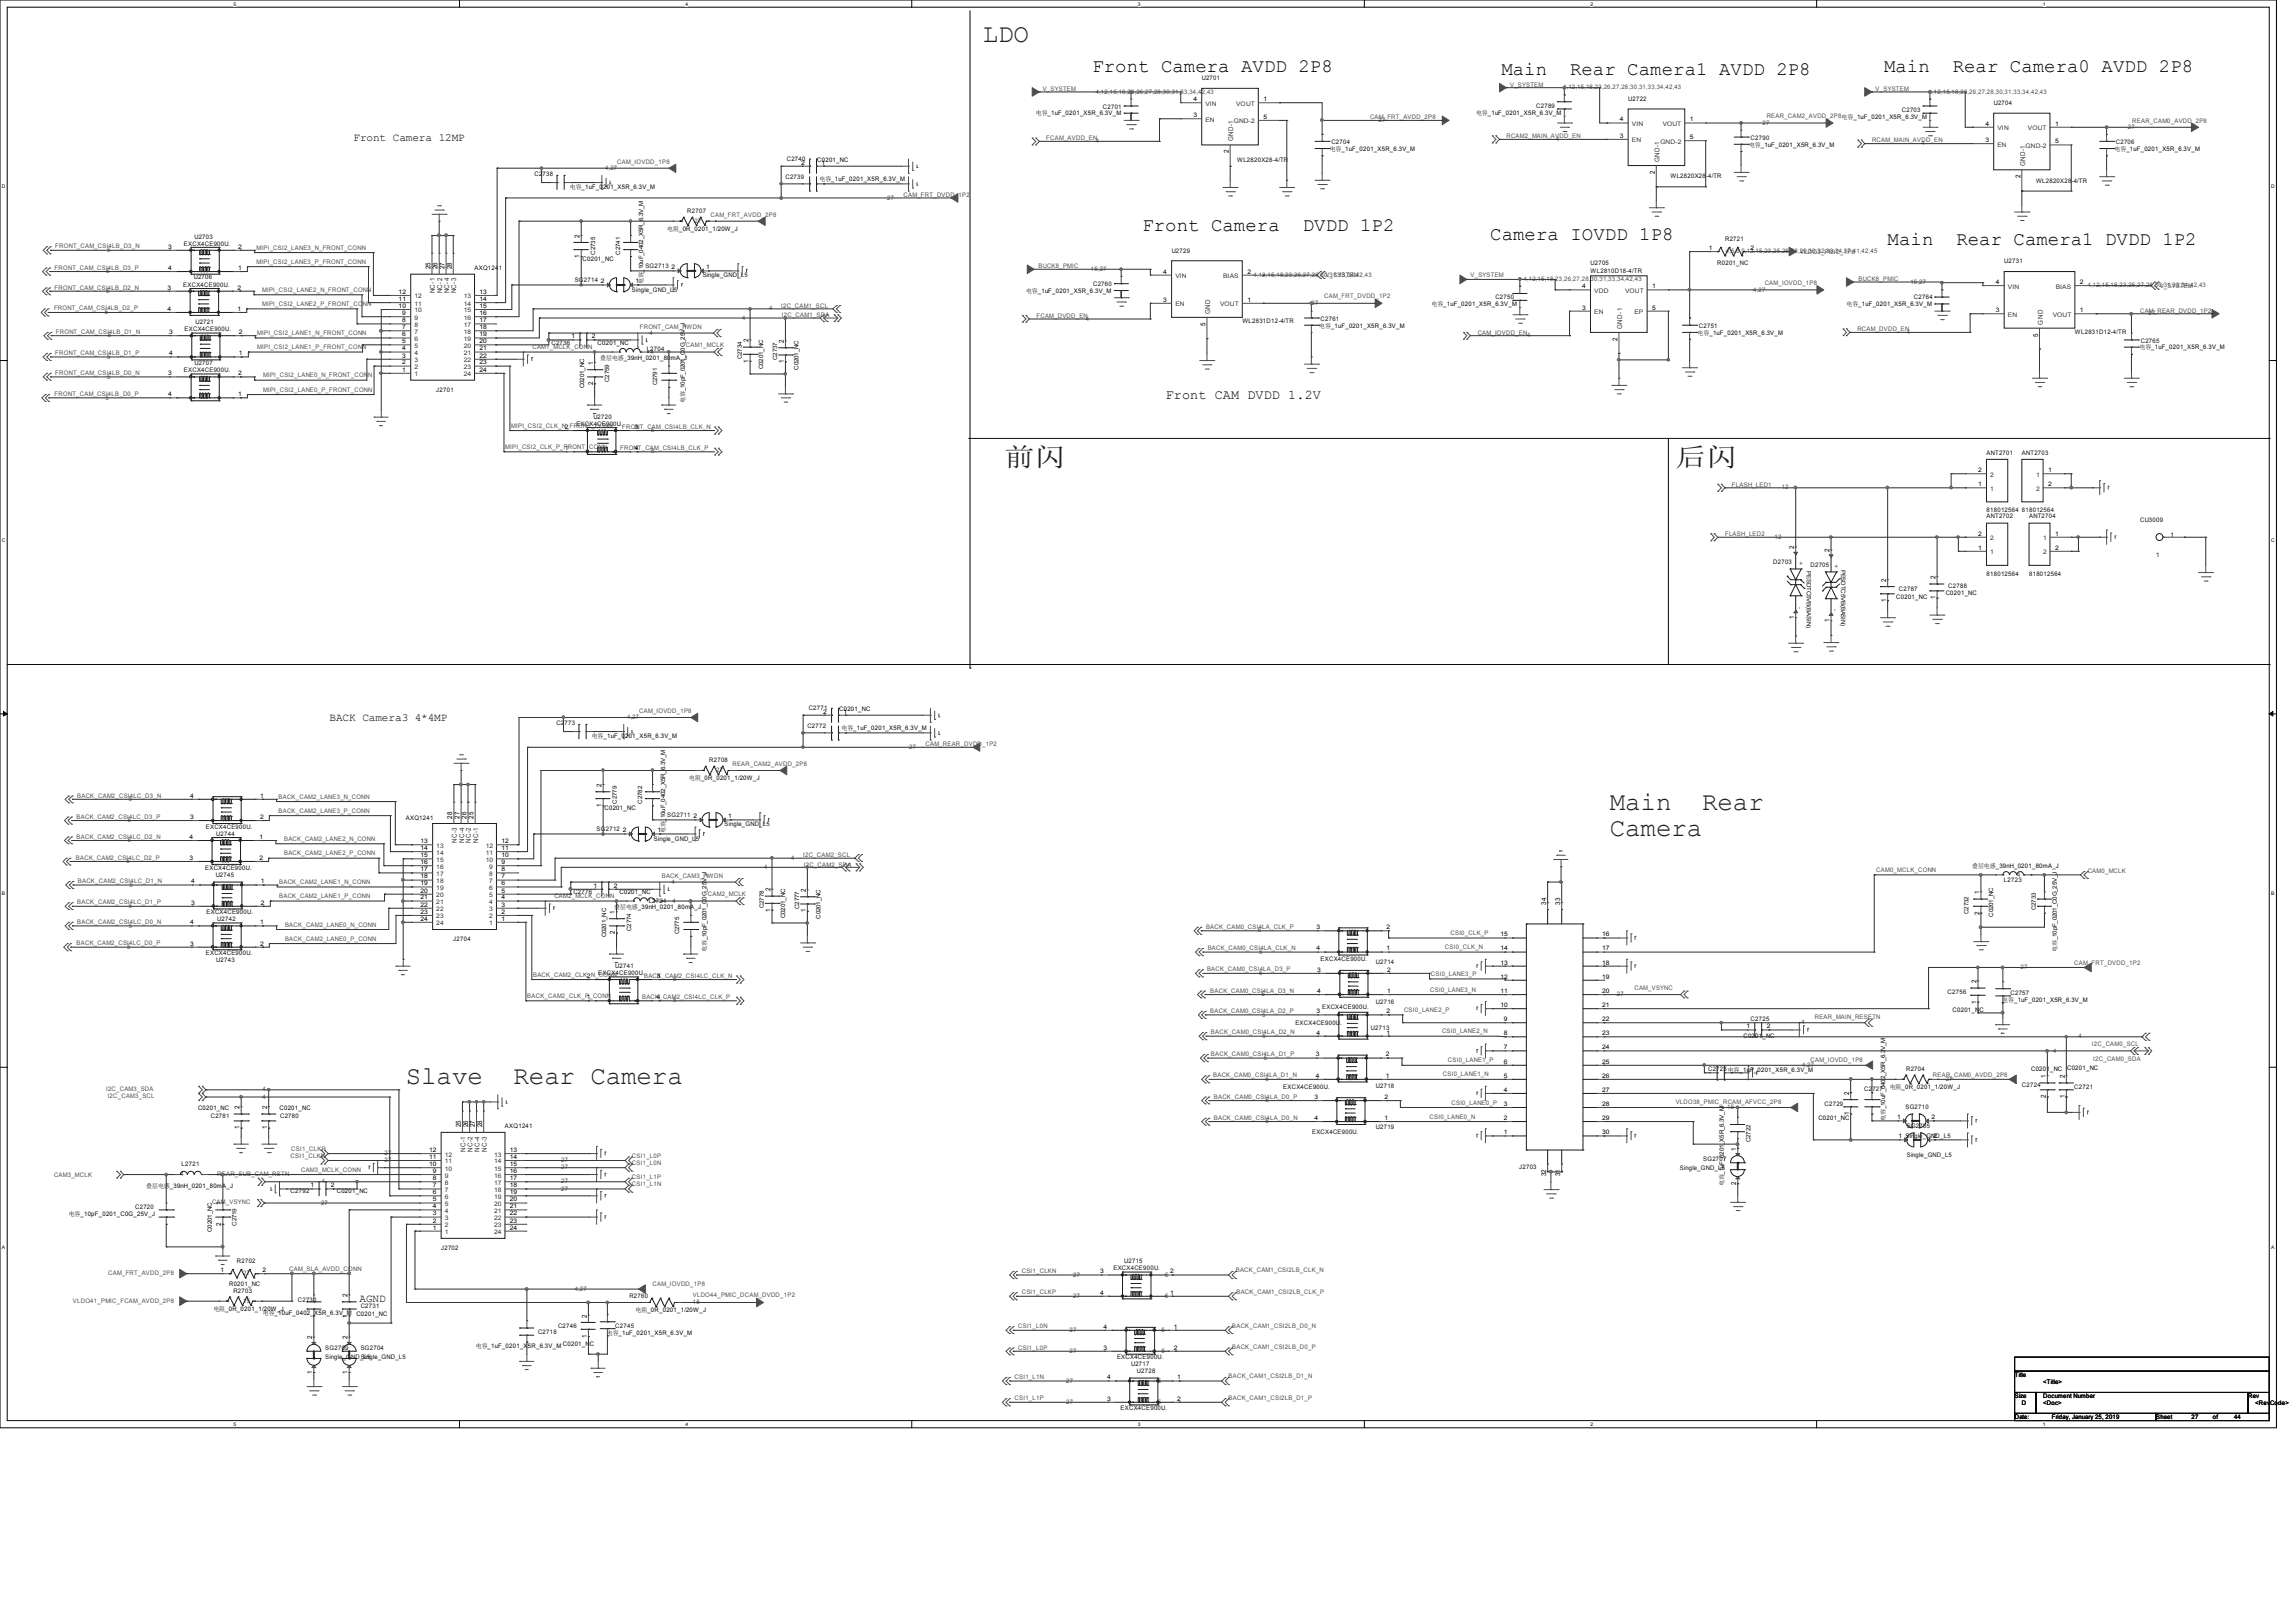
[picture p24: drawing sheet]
<svg xmlns="http://www.w3.org/2000/svg" width="297mm" height="210mm" viewBox="0 0 297 210" stroke-linecap="round" stroke-linejoin="round" font-family="sans-serif">
<defs><g id="words">
<g font-size="3.3" fill="#1c1c1c">
<text x="127.1" y="5.4">LDO</text>
<text x="129.9" y="60.3">前闪</text>
<text x="216.7" y="60.3">后闪</text>
<text x="208.2" y="104.8">Main</text>
<text x="220.2" y="104.8">Rear</text>
<text x="208.2" y="108.2">Camera</text>
<text x="52.5" y="140.3">Slave</text>
<text x="66.4" y="140.3">Rear Camera</text>
</g>
<g font-size="2.5">
<text x="141.3" y="9.3">Front Camera AVDD 2P8</text>
<text x="194.2" y="9.7">Main</text>
<text x="203.1" y="9.7">Rear Camera1 AVDD 2P8</text>
<text x="243.7" y="9.3">Main</text>
<text x="252.6" y="9.3">Rear Camera0 AVDD 2P8</text>
<text x="147.8" y="29.9">Front Camera</text>
<text x="168.5" y="29.9">DVDD 1P2</text>
<text x="192.8" y="31.1">Camera IOVDD 1P8</text>
<text x="244.2" y="31.7">Main</text>
<text x="253.1" y="31.7">Rear Camera1 DVDD 1P2</text>
</g>
<text font-size="1.7" x="150.8" y="51.6">Front CAM DVDD 1.2V</text>
<g font-size="1.4">
<text x="45.7" y="18.3">Front Camera 12MP</text>
<text x="42.6" y="93.3">BACK Camera3 4*4MP</text>
<text x="46.5" y="168.5">AGND</text>
</g>
<g font-size=".9">
<text x="158.9" y="19.9" transform="rotate(-90 158.9 19.9)">2</text>
<text x="214.1" y="22.5" transform="rotate(-90 214.1 22.5)">2</text>
<text x="261.4" y="23.1" transform="rotate(-90 261.4 23.1)">2</text>
<text x="55.7" y="34.8" transform="rotate(-90 55.7 34.8)">25</text>
<text x="56.6" y="34.8" transform="rotate(-90 56.6 34.8)">26</text>
<text x="57.5" y="34.8" transform="rotate(-90 57.5 34.8)">27</text>
<text x="58.4" y="34.8" transform="rotate(-90 58.4 34.8)">28</text>
<text x="75" y="33.4" transform="rotate(-90 75 33.4)">1</text>
<text x="75" y="30.7" transform="rotate(-90 75 30.7)">2</text>
<text x="76.7" y="47.2" transform="rotate(-90 76.7 47.2)">1</text>
<text x="96.8" y="46.9" transform="rotate(-90 96.8 46.9)">1</text>
<text x="96.8" y="44.3" transform="rotate(-90 96.8 44.3)">2</text>
<text x="101.4" y="47" transform="rotate(-90 101.4 47)">1</text>
<text x="101.4" y="44.4" transform="rotate(-90 101.4 44.4)">2</text>
<text x="155.9" y="42.2" transform="rotate(-90 155.9 42.2)">5</text>
<text x="209.2" y="44.1" transform="rotate(-90 209.2 44.1)">2</text>
<text x="263.6" y="43.6" transform="rotate(-90 263.6 43.6)">5</text>
<text x="76.7" y="49.9" transform="rotate(-90 76.7 49.9)">2</text>
<text x="232.1" y="71.1" transform="rotate(-90 232.1 71.1)">2</text>
<text x="236.7" y="71.4" transform="rotate(-90 236.7 71.4)">2</text>
<text x="244" y="77.9" transform="rotate(-90 244 77.9)">1</text>
<text x="244" y="75.3" transform="rotate(-90 244 75.3)">2</text>
<text x="250.4" y="77.6" transform="rotate(-90 250.4 77.6)">1</text>
<text x="250.4" y="74.9" transform="rotate(-90 250.4 74.9)">2</text>
<text x="232.1" y="80.1" transform="rotate(-90 232.1 80.1)">1</text>
<text x="236.7" y="80.5" transform="rotate(-90 236.7 80.5)">1</text>
<text x="77.8" y="101.8" transform="rotate(-90 77.8 101.8)">2</text>
<text x="58.5" y="105.9" transform="rotate(-90 58.5 105.9)">28</text>
<text x="59.4" y="105.9" transform="rotate(-90 59.4 105.9)">27</text>
<text x="60.3" y="105.9" transform="rotate(-90 60.3 105.9)">26</text>
<text x="61.3" y="105.9" transform="rotate(-90 61.3 105.9)">25</text>
<text x="77.8" y="104.4" transform="rotate(-90 77.8 104.4)">1</text>
<text x="79.6" y="118.2" transform="rotate(-90 79.6 118.2)">1</text>
<text x="99.7" y="118" transform="rotate(-90 99.7 118)">1</text>
<text x="99.7" y="115.3" transform="rotate(-90 99.7 115.3)">2</text>
<text x="104.2" y="118.1" transform="rotate(-90 104.2 118.1)">1</text>
<text x="104.2" y="115.4" transform="rotate(-90 104.2 115.4)">2</text>
<text x="200" y="117.1" transform="rotate(-90 200 117.1)">34</text>
<text x="201.8" y="117.1" transform="rotate(-90 201.8 117.1)">33</text>
<text x="256.1" y="118.4" transform="rotate(-90 256.1 118.4)">2</text>
<text x="256.1" y="115.7" transform="rotate(-90 256.1 115.7)">1</text>
<text x="79.6" y="120.9" transform="rotate(-90 79.6 120.9)">2</text>
<text x="255.7" y="129.9" transform="rotate(-90 255.7 129.9)">1</text>
<text x="255.7" y="127.2" transform="rotate(-90 255.7 127.2)">2</text>
<text x="31" y="143.5" transform="rotate(-90 31 143.5)">2</text>
<text x="34.5" y="143.5" transform="rotate(-90 34.5 143.5)">2</text>
<text x="239.2" y="141.6" transform="rotate(-90 239.2 141.6)">2</text>
<text x="264.7" y="142.1" transform="rotate(-90 264.7 142.1)">2</text>
<text x="264.7" y="139.5" transform="rotate(-90 264.7 139.5)">1</text>
<text x="267.1" y="142.1" transform="rotate(-90 267.1 142.1)">1</text>
<text x="267.1" y="139.5" transform="rotate(-90 267.1 139.5)">2</text>
<text x="31" y="146.1" transform="rotate(-90 31 146.1)">1</text>
<text x="34.5" y="146.1" transform="rotate(-90 34.5 146.1)">1</text>
<text x="59.6" y="145.9" transform="rotate(-90 59.6 145.9)">25</text>
<text x="60.5" y="145.9" transform="rotate(-90 60.5 145.9)">26</text>
<text x="61.4" y="145.9" transform="rotate(-90 61.4 145.9)">27</text>
<text x="62.4" y="145.9" transform="rotate(-90 62.4 145.9)">28</text>
<text x="224.6" y="148.9" transform="rotate(-90 224.6 148.9)">1</text>
<text x="239.2" y="144.3" transform="rotate(-90 239.2 144.3)">1</text>
<text x="28.6" y="155.9" transform="rotate(-90 28.6 155.9)">1</text>
<text x="200" y="152.2" transform="rotate(-90 200 152.2)">32</text>
<text x="201.8" y="152.2" transform="rotate(-90 201.8 152.2)">31</text>
<text x="224.6" y="153.4" transform="rotate(-90 224.6 153.4)">2</text>
<text x="28.6" y="158.6" transform="rotate(-90 28.6 158.6)">2</text>
<text x="45" y="167.8" transform="rotate(-90 45 167.8)">2</text>
<text x="40.4" y="173.3" transform="rotate(-90 40.4 173.3)">2</text>
<text x="45" y="173.3" transform="rotate(-90 45 173.3)">2</text>
<text x="45" y="170.5" transform="rotate(-90 45 170.5)">1</text>
<text x="75.9" y="173.1" transform="rotate(-90 75.9 173.1)">1</text>
<text x="75.9" y="170.5" transform="rotate(-90 75.9 170.5)">2</text>
<text x="40.4" y="177.8" transform="rotate(-90 40.4 177.8)">1</text>
<text x="45" y="177.8" transform="rotate(-90 45 177.8)">1</text>
</g>
<g font-size=".9" fill="#343434">
<text x="159.5" y="18.3" transform="rotate(-90 159.5 18.3)">GND-1</text>
<text x="214.7" y="21" transform="rotate(-90 214.7 21)">GND-1</text>
<text x="261.9" y="21.5" transform="rotate(-90 261.9 21.5)">GND-1</text>
<text x="56.3" y="38" transform="rotate(-90 56.3 38)">NC-1</text>
<text x="57.2" y="38" transform="rotate(-90 57.2 38)">NC-2</text>
<text x="58.1" y="38" transform="rotate(-90 58.1 38)">NC-4</text>
<text x="59" y="38" transform="rotate(-90 59 38)">NC-3</text>
<text x="156.5" y="40.6" transform="rotate(-90 156.5 40.6)">GND</text>
<text x="264.2" y="42" transform="rotate(-90 264.2 42)">GND</text>
<text x="209.8" y="42.5" transform="rotate(-90 209.8 42.5)">GND-1</text>
<text x="59.1" y="109.1" transform="rotate(-90 59.1 109.1)">NC-3</text>
<text x="60" y="109.1" transform="rotate(-90 60 109.1)">NC-4</text>
<text x="60.9" y="109.1" transform="rotate(-90 60.9 109.1)">NC-2</text>
<text x="61.9" y="109.1" transform="rotate(-90 61.9 109.1)">NC-1</text>
<text x="60.2" y="149" transform="rotate(-90 60.2 149)">NC-1</text>
<text x="61.1" y="149" transform="rotate(-90 61.1 149)">NC-2</text>
<text x="62" y="149" transform="rotate(-90 62 149)">NC-4</text>
<text x="63" y="149" transform="rotate(-90 63 149)">NC-3</text>
</g>
<g font-size=".8" fill="#4d4d4d">
<text x="134.9" y="11.8">V_SYSTEM</text>
<text x="195.3" y="11.2">V_SYSTEM</text>
<text x="202.2" y="11.6">4,12,15,18,23,26,27,28,30,31,33,34,42,43</text>
<text x="242.6" y="11.8">V_SYSTEM</text>
<text x="141.7" y="12.1">4,12,15,18,23,26,27,28,30,31,33,34,42,43</text>
<text x="177.2" y="15.4">CAM_FRT_AVDD_2P8</text>
<text x="178.3" y="15.8">27</text>
<text x="194.9" y="17.9">RCAM2_MAIN_AVDD_EN</text>
<text x="228" y="16.1">27</text>
<text x="228.5" y="15.3">REAR_CAM2_AVDD_2P8电容_1uF_0201_X5R_6.3V_M</text>
<text x="249.5" y="12.1">4,12,15,18,23,26,27,28,30,31,33,34,42,43</text>
<text x="275.3" y="16.7">27</text>
<text x="275.8" y="15.9">REAR_CAM0_AVDD_2P8</text>
<text x="78.3" y="22">4,27</text>
<text x="79.8" y="21.2">CAM_IOVDD_1P8</text>
<text x="135.3" y="18.2">FCAM_AVDD_EN</text>
<text x="141.7" y="18.5">4</text>
<text x="201.3" y="18.2">4</text>
<text x="242.2" y="18.4">RCAM_MAIN_AVDD_EN</text>
<text x="248.6" y="18.8">4</text>
<text x="89.8" y="28.9">27</text>
<text x="91.9" y="28">CAM_FRT_AVDD_2P8</text>
<text x="114.8" y="25.8">27</text>
<text x="116.9" y="25.5">CAM_FRT_DVDD_1P2</text>
<text x="7.1" y="34.9">FRONT_CAM_CSI4LB_D3_P</text>
<text x="7.2" y="32.1">FRONT_CAM_CSI4LB_D3_N</text>
<text x="13.7" y="35.3">5</text>
<text x="13.8" y="32.6">5</text>
<text x="33.2" y="32.3">MIPI_CSI2_LANE3_N_FRONT_CONN</text>
<text x="33.2" y="34.1">MIPI_CSI2_LANE3_P_FRONT_CONN</text>
<text x="134.3" y="34.6">BUCK8_PMIC</text>
<text x="141.1" y="35.1">15,27</text>
<text x="162.1" y="35.8">4,12,15,18,23,26,27,28,30,31,33,34,42,43</text>
<text x="171.5" y="35.9">V_SYSTEM</text>
<text x="190.2" y="35.9">V_SYSTEM</text>
<text x="223.2" y="32.8">4,5,6,9,12,15,23,25,26,28,29,30,32,33,34,37,41,42,45</text>
<text x="232.8" y="32.9">VLDO3_PMIC_1P8</text>
<text x="7" y="40.2">FRONT_CAM_CSI4LB_D2_P</text>
<text x="7.1" y="37.5">FRONT_CAM_CSI4LB_D2_N</text>
<text x="13.5" y="40.6">5</text>
<text x="13.7" y="37.9">5</text>
<text x="33.9" y="37.8">MIPI_CSI2_LANE2_N_FRONT_CONN</text>
<text x="33.9" y="39.6">MIPI_CSI2_LANE2_P_FRONT_CONN</text>
<text x="96" y="41.4">4</text>
<text x="99.5" y="40.2">4</text>
<text x="101.1" y="39.8">I2C_CAM1_SCL</text>
<text x="101.1" y="41">I2C_CAM1_SDA</text>
<text x="134.1" y="41.1">FCAM_DVDD_EN</text>
<text x="140.5" y="41.5">4</text>
<text x="169.6" y="39.5">27</text>
<text x="171.3" y="38.5">CAM_FRT_DVDD_1P2</text>
<text x="197.1" y="36.4">4,12,15,18,23,26,27,28,30,31,33,34,42,43</text>
<text x="226.8" y="37.7">4,27</text>
<text x="228.3" y="36.9">CAM_IOVDD_1P8</text>
<text x="240.4" y="36.4">BUCK8_PMIC</text>
<text x="247.1" y="36.7">15,27</text>
<text x="270.1" y="37.2">4,12,15,18,23,26,27,28,30,31,33,34,42,43</text>
<text x="276.8" y="40.5">CAM_REAR_DVDD_1P2</text>
<text x="277.9" y="40.8">27</text>
<text x="279.4" y="37.3">V_SYSTEM</text>
<text x="7.2" y="45.9">FRONT_CAM_CSI4LB_D1_P</text>
<text x="7.2" y="43.2">FRONT_CAM_CSI4LB_D1_N</text>
<text x="13.8" y="46.4">5</text>
<text x="13.9" y="43.6">5</text>
<text x="33.3" y="43.3">MIPI_CSI2_LANE1_N_FRONT_CONN</text>
<text x="33.3" y="45.2">MIPI_CSI2_LANE1_P_FRONT_CONN</text>
<text x="68.9" y="45.2">CAM1_MCLK_CONN</text>
<text x="82.8" y="42.6">FRONT_CAM_PWDN</text>
<text x="84" y="43.3">4</text>
<text x="84.2" y="45.8">4</text>
<text x="88.7" y="45">CAM1_MCLK</text>
<text x="191.1" y="43.3">CAM_IOVDD_EN</text>
<text x="197.5" y="43.6">4</text>
<text x="240.3" y="42.8">RCAM_DVDD_EN</text>
<text x="246.6" y="43.2">4</text>
<text x="7.1" y="51.3">FRONT_CAM_CSI4LB_D0_P</text>
<text x="7.2" y="48.5">FRONT_CAM_CSI4LB_D0_N</text>
<text x="13.6" y="51.7">5</text>
<text x="13.8" y="49">5</text>
<text x="34" y="48.8">MIPI_CSI2_LANE0_N_FRONT_CONN</text>
<text x="34" y="50.7">MIPI_CSI2_LANE0_P_FRONT_CONN</text>
<text x="65.4" y="58.1">MIPI_CSI2_CLK_P_FRONT_CONN</text>
<text x="66.1" y="55.3">MIPI_CSI2_CLK_N_FRONT_CONN</text>
<text x="80.2" y="58.2">FRONT_CAM_CSI4LB_CLK_P</text>
<text x="80.5" y="55.5">FRONT_CAM_CSI4LB_CLK_N</text>
<text x="84.2" y="55.9">5</text>
<text x="84.2" y="58.7">5</text>
<text x="224" y="62.9">FLASH_LED1</text>
<text x="230.5" y="63.3">12</text>
<text x="223.2" y="69.3">FLASH_LED2</text>
<text x="229.5" y="69.7">12</text>
<text x="81.1" y="93">4,27</text>
<text x="82.7" y="92.2">CAM_IOVDD_1P8</text>
<text x="92.6" y="99.9">27</text>
<text x="94.7" y="99.1">REAR_CAM2_AVDD_2P8</text>
<text x="117.6" y="96.9">27</text>
<text x="119.7" y="96.5">CAM_REAR_DVDD_1P2</text>
<text x="9.9" y="105.9">BACK_CAM2_CSI4LC_D3_P</text>
<text x="10" y="103.2">BACK_CAM2_CSI4LC_D3_N</text>
<text x="16.6" y="106.4">5</text>
<text x="16.7" y="103.6">5</text>
<text x="36" y="103.3">BACK_CAM2_LANE3_N_CONN</text>
<text x="36" y="105.2">BACK_CAM2_LANE3_P_CONN</text>
<text x="9.8" y="111.3">BACK_CAM2_CSI4LC_D2_P</text>
<text x="9.9" y="108.5">BACK_CAM2_CSI4LC_D2_N</text>
<text x="16.4" y="111.7">5</text>
<text x="16.6" y="109">5</text>
<text x="36.7" y="108.8">BACK_CAM2_LANE2_N_CONN</text>
<text x="36.7" y="110.7">BACK_CAM2_LANE2_P_CONN</text>
<text x="85.6" y="113.6">BACK_CAM3_PWDN</text>
<text x="98.9" y="112.4">4</text>
<text x="102.3" y="111.3">4</text>
<text x="103.9" y="110.9">I2C_CAM2_SCL</text>
<text x="104" y="112.2">I2</text>
<text x="104.7" y="112.2">C_CAM2_SDA</text>
<text x="242.7" y="112.8">CAM0_MCLK_CONN</text>
<text x="260.9" y="113.5">4</text>
<text x="270.1" y="112.9">CAM0_MCLK</text>
<text x="10" y="117">BACK_CAM2_CSI4LC_D1_P</text>
<text x="10" y="119.5">BACK_CAM2_CSI4LC_D0_N</text>
<text x="10.1" y="114.3">BACK_CAM2_CSI4LC_D1_N</text>
<text x="16.7" y="117.5">5</text>
<text x="16.8" y="114.7">5</text>
<text x="36.1" y="114.4">BACK_CAM2_LANE1_N_CONN</text>
<text x="36.1" y="116.2">BACK_CAM2_LANE1_P_CONN</text>
<text x="36.9" y="119.9">BACK_CAM2_LANE0_N_CONN</text>
<text x="71.7" y="116.2">CAM2_MCLK_CONN</text>
<text x="86.9" y="114.3">4</text>
<text x="87" y="116.8">4</text>
<text x="91.6" y="116">CAM2_MCLK</text>
<text x="9.9" y="122.3">BACK_CAM2_CSI4LC_D0_P</text>
<text x="16.5" y="122.8">5</text>
<text x="16.7" y="120">5</text>
<text x="36.9" y="121.7">BACK_CAM2_LANE0_P_CONN</text>
<text x="156" y="120.2">BACK_CAM0_CSI4LA_CLK_P</text>
<text x="156.1" y="125.7">BACK_CAM0_CSI4LA_D3_P</text>
<text x="156.2" y="122.9">BACK_CAM0_CSI4LA_CLK_N</text>
<text x="162.7" y="120.6">5</text>
<text x="162.9" y="123.4">5</text>
<text x="186.9" y="122.8">CSI0_CLK_N</text>
<text x="187.6" y="121">CSI0_CLK_P</text>
<text x="261.4" y="125.4">27</text>
<text x="268.3" y="124.9">CAM_FRT_DVDD_1P2</text>
<text x="68.2" y="129.1">BACK_CAM2_CLK_P_CONN</text>
<text x="69" y="126.4">BACK_CAM2_CLK_N_CONN</text>
<text x="83.1" y="129.2">BACK_CAM2_CSI4LC_CLK_P</text>
<text x="83.3" y="126.5">BACK_CAM2_CSI4LC_CLK_N</text>
<text x="87.1" y="127">5</text>
<text x="87.1" y="129.7">5</text>
<text x="156.6" y="128.4">BACK_CAM0_CSI4LA_D3_N</text>
<text x="156.6" y="131.1">BACK_CAM0_CSI4LA_D2_P</text>
<text x="162.9" y="126.2">5</text>
<text x="163.2" y="128.9">5</text>
<text x="163.2" y="131.5">5</text>
<text x="181.6" y="130.9">CSI0_LANE2_P</text>
<text x="185" y="128.3">CSI0_LANE3_N</text>
<text x="185.1" y="126.3">CSI0_LANE3_P</text>
<text x="209.1" y="128.9">27</text>
<text x="211.4" y="128.1">CAM_VSYNC</text>
<text x="234.8" y="131.9">REAR_MAIN_RESETN</text>
<text x="156.6" y="133.8">BACK_CAM0_CSI4LA_D2_N</text>
<text x="156.6" y="136.7">BACK_CAM0_CSI4LA_D1_P</text>
<text x="163.3" y="134.3">5</text>
<text x="163.5" y="137.1">5</text>
<text x="186.5" y="133.7">CSI0_LANE2_N</text>
<text x="187.3" y="137.5">CSI0_LANE1_P</text>
<text x="233" y="132.5">4</text>
<text x="234.2" y="137.4">CAM_IOVDD_1P8</text>
<text x="265.6" y="136.2">4</text>
<text x="268.9" y="134.4">4</text>
<text x="270.6" y="135.4">I2C_CAM0_SCL</text>
<text x="270.8" y="137.3">I2C_CAM0_SDA</text>
<text x="13.7" y="141.1">I2C_CAM3_SDA</text>
<text x="13.9" y="142.1">I2C_CAM3_SCL</text>
<text x="34" y="141.2">4</text>
<text x="34" y="142.2">4</text>
<text x="156.9" y="139.4">BACK_CAM0_CSI4LA_D1_N</text>
<text x="157" y="142.2">BACK_CAM0_CSI4LA_D0_P</text>
<text x="163.7" y="142.6">5</text>
<text x="163.7" y="139.9">5</text>
<text x="186.7" y="139.3">CSI0_LANE1_N</text>
<text x="187.8" y="142.9">CSI0_LANE0_P</text>
<text x="216.8" y="142.8">VLDO38_PMIC_RCAM_AFVCC_2P8</text>
<text x="223.4" y="143.5">15</text>
<text x="233.1" y="138">4,27</text>
<text x="250" y="139.3">REAR_CAM0_AVDD_2P8</text>
<text x="251.7" y="139.9">27</text>
<text x="37.6" y="149.8">CSI1_CLKN</text>
<text x="37.7" y="148.9">CSI1_CLKP</text>
<text x="49.7" y="149.5">27</text>
<text x="81.8" y="149.8">CSI1_L0P</text>
<text x="157" y="144.9">BACK_CAM0_CSI4LA_D0_N</text>
<text x="163.7" y="145.3">5</text>
<text x="184.9" y="144.7">CSI0_LANE0_N</text>
<text x="7" y="152.3">CAM3_MCLK</text>
<text x="23.3" y="152.2">4</text>
<text x="27.4" y="155.8">CAM_VSYNC</text>
<text x="28.1" y="152.1">REAR_SUB_CAM_RSTN</text>
<text x="38.9" y="151.6">CAM3_MCLK_CONN</text>
<text x="41.5" y="155.9">27</text>
<text x="41.6" y="153.1">4</text>
<text x="49.7" y="150.4">27</text>
<text x="72.6" y="150.4">27</text>
<text x="72.6" y="151.3">27</text>
<text x="72.6" y="153.1">27</text>
<text x="72.6" y="154.1">27</text>
<text x="81.8" y="150.7">CSI1_L0N</text>
<text x="81.8" y="152.6">CSI1_L1P</text>
<text x="81.8" y="153.5">CSI1_L1N</text>
<text x="14" y="165">CAM_FRT_AVDD_2P8</text>
<text x="31.5" y="165">27</text>
<text x="37.4" y="164.4">CAM_SLA_AVDD_CONN</text>
<text x="74.3" y="167">4,27</text>
<text x="84.4" y="166.5">CAM_IOVDD_1P8</text>
<text x="89.6" y="167.9">VLDO44_PMIC_DCAM_DVDD_1P2</text>
<text x="132.2" y="164.7">CSI1_CLKN</text>
<text x="132.2" y="167.5">CSI1_CLKP</text>
<text x="138.8" y="165.2">27</text>
<text x="138.8" y="167.9">27</text>
<text x="150.7" y="165.2">5</text>
<text x="150.7" y="167.9">5</text>
<text x="159.9" y="164.6">BACK_CAM1_CSI2LB_CLK_N</text>
<text x="159.9" y="167.4">BACK_CAM1_CSI2LB_CLK_P</text>
<text x="9.4" y="168.7">VLDO41_PMIC_FCAM_AVDD_2P8</text>
<text x="31.5" y="168.6">15</text>
<text x="89.6" y="168.7">15</text>
<text x="131.7" y="171.9">CSI1_L0N</text>
<text x="138.4" y="172.3">27</text>
<text x="150.3" y="172.3">5</text>
<text x="159.4" y="171.8">BACK_CAM1_CSI2LB_D0_N</text>
<text x="131.2" y="178.4">CSI1_L1N</text>
<text x="131.7" y="174.6">CSI1_L0P</text>
<text x="137.9" y="178.9">27</text>
<text x="138.4" y="175">27</text>
<text x="149.8" y="178.9">5</text>
<text x="150.3" y="175">5</text>
<text x="158.9" y="178.4">BACK_CAM1_CSI2LB_D1_N</text>
<text x="159.4" y="174.5">BACK_CAM1_CSI2LB_D0_P</text>
<text x="131.2" y="181.2">CSI1_L1P</text>
<text x="137.9" y="181.7">27</text>
<text x="149.8" y="181.7">5</text>
<text x="158.9" y="181.1">BACK_CAM1_CSI2LB_D1_P</text>
</g>
<g font-size=".8" fill="#0e0e0e">
<text x="155.5" y="10.4">U2701</text>
<text x="142.7" y="14.1">C2701</text>
<text x="198.7" y="13.9">C2789</text>
<text x="210.6" y="13">U2722</text>
<text x="246" y="14.5">C2703</text>
<text x="257.9" y="13.6">U2704</text>
<text x="69.1" y="22.7">C2738</text>
<text x="101.6" y="23.2">C2739</text>
<text x="101.8" y="20.8">C2740</text>
<text x="160" y="20.9">WL2820X28-4/TR</text>
<text x="172.2" y="18.6">C2704</text>
<text x="216.1" y="23.1">WL2820X28-4/TR</text>
<text x="226.5" y="18.1">C2790</text>
<text x="263.4" y="23.6">WL2820X28-4/TR</text>
<text x="273.7" y="18.6">C2706</text>
<text x="88.9" y="27.6">R2707</text>
<text x="23.8" y="31.8">EXCX4CE900U.</text>
<text x="25.1" y="30.9">U2703</text>
<text x="61.4" y="35">AXQ1241</text>
<text x="77" y="32.9" transform="rotate(-90 77 32.9)">C2735</text>
<text x="80.2" y="32.9" transform="rotate(-90 80.2 32.9)">C2741</text>
<text x="83.5" y="34.6">SG2713</text>
<text x="90.9" y="35.9">Single_GND_L5</text>
<text x="151.6" y="32.7">U2729</text>
<text x="205.8" y="34.2">U2705</text>
<text x="205.8" y="35.3">WL2810D18-4/TR</text>
<text x="222.1" y="34.2">R0201_NC</text>
<text x="223.2" y="31.2">R2721</text>
<text x="259.3" y="34.1">U2731</text>
<text x="23.7" y="37.1">EXCX4CE900U.</text>
<text x="25.1" y="36.2">U2706</text>
<text x="25.3" y="41.9">U2721</text>
<text x="74.3" y="36.4">SG2714</text>
<text x="81.8" y="37.7">Single_GND_L5</text>
<text x="141.4" y="37">C2760</text>
<text x="160.7" y="41.8">WL2831D12-4/TR</text>
<text x="170.8" y="41.5">C2761</text>
<text x="193.4" y="38.7">C2750</text>
<text x="247.6" y="38.7">C2764</text>
<text x="23.9" y="42.8">EXCX4CE900U.</text>
<text x="25.1" y="47.2">U2707</text>
<text x="71.3" y="44.6">C2736</text>
<text x="83.7" y="45.4">L2704</text>
<text x="96" y="46.5" transform="rotate(-90 96 46.5)">C2734</text>
<text x="100.5" y="46.6" transform="rotate(-90 100.5 46.6)">C2737</text>
<text x="219.8" y="42.4">C2751</text>
<text x="268.4" y="43.2">WL2831D12-4/TR</text>
<text x="276.9" y="44.3">C2765</text>
<text x="23.8" y="48.1">EXCX4CE900U.</text>
<text x="56.4" y="50.7">J2701</text>
<text x="78.8" y="49.4" transform="rotate(-90 78.8 49.4)">C2759</text>
<text x="85" y="49.9" transform="rotate(-90 85 49.9)">C2791</text>
<text x="74.6" y="55.1">EXCX4CE900U.</text>
<text x="76.8" y="54.2">U2720</text>
<text x="257" y="58.8">ANT2701</text>
<text x="261.6" y="58.8">ANT2703</text>
<text x="257" y="66.3">818012564</text>
<text x="257" y="67.1">ANT2702</text>
<text x="261.6" y="66.3">818012564</text>
<text x="262.5" y="67.1">ANT2704</text>
<text x="276.8" y="67.5">CU3009</text>
<text x="229.4" y="72.9">D2703</text>
<text x="233.7" y="73.9" transform="rotate(90 233.7 73.9)">PESDTC5VB(BASIN)</text>
<text x="234.2" y="73.4">D2705</text>
<text x="238.2" y="73.7" transform="rotate(90 238.2 73.7)">PESDTC5VB(BASIN)</text>
<text x="245.6" y="76.5">C2787</text>
<text x="252" y="76.1">C2788</text>
<text x="257" y="74.5">818012564</text>
<text x="262.5" y="74.5">818012564</text>
<text x="278.9" y="72.1">1</text>
<text x="72" y="93.8">C2773</text>
<text x="104.4" y="94.2">C2772</text>
<text x="104.6" y="91.9">C2771</text>
<text x="91.7" y="98.6">R2708</text>
<text x="26.6" y="107.2">EXCX4CE900U.</text>
<text x="52.5" y="106">AXQ1241</text>
<text x="77.2" y="107.5">SG2712</text>
<text x="79.8" y="104" transform="rotate(-90 79.8 104)">C2779</text>
<text x="83.1" y="104" transform="rotate(-90 83.1 104)">C2782</text>
<text x="86.3" y="105.7">SG2711</text>
<text x="93.7" y="106.9">Single_GND_L5</text>
<text x="26.5" y="112.5">EXCX4CE900U.</text>
<text x="27.9" y="113.5">U2745</text>
<text x="28" y="108.1">U2744</text>
<text x="84.6" y="108.8">Single_GND_L5</text>
<text x="26.7" y="118.3">EXCX4CE900U.</text>
<text x="28.1" y="119.2">U2742</text>
<text x="74.2" y="115.6">C2776</text>
<text x="83.9" y="116.8">L2724</text>
<text x="98.8" y="117.5" transform="rotate(-90 98.8 117.5)">C2778</text>
<text x="103.4" y="117.6" transform="rotate(-90 103.4 117.6)">C2777</text>
<text x="254.7" y="118.2" transform="rotate(-90 254.7 118.2)">C2732</text>
<text x="259.2" y="114.2">L2723</text>
<text x="263.3" y="117.8" transform="rotate(-90 263.3 117.8)">C2733</text>
<text x="26.6" y="123.6">EXCX4CE900U.</text>
<text x="28" y="124.5">U2743</text>
<text x="58.6" y="121.8">J2704</text>
<text x="79.6" y="125.2">U2741</text>
<text x="81.6" y="120.4" transform="rotate(-90 81.6 120.4)">C2774</text>
<text x="87.8" y="120.9" transform="rotate(-90 87.8 120.9)">C2775</text>
<text x="170.8" y="124.3">EXCX4CE900U.</text>
<text x="178" y="124.7">U2714</text>
<text x="77.4" y="126.2">EXCX4CE900U.</text>
<text x="171" y="130.5">EXCX4CE900U.</text>
<text x="178" y="130">U2716</text>
<text x="251.9" y="128.6">C2756</text>
<text x="260.1" y="128.7">C2757</text>
<text x="167.6" y="132.6">EXCX4CE900U.</text>
<text x="177.3" y="133.3">U2713</text>
<text x="226.5" y="132.1">C2725</text>
<text x="166" y="140.9">EXCX4CE900U.</text>
<text x="178" y="140.8">U2718</text>
<text x="221" y="138.6">C2723电容_1uF_0201_X5R_6.3V_M</text>
<text x="236" y="143">C2729</text>
<text x="241.1" y="141.1">C2727</text>
<text x="246.5" y="143.5">SG2710</text>
<text x="246.6" y="138.6">R2704</text>
<text x="261.6" y="140.7">C2724</text>
<text x="268.3" y="140.9">C2721</text>
<text x="27.3" y="144.7">C2781</text>
<text x="36.2" y="144.7">C2780</text>
<text x="65.3" y="146">AXQ1241</text>
<text x="169.7" y="146.7">EXCX4CE900U.</text>
<text x="178" y="146.1">U2719</text>
<text x="226.5" y="147.8" transform="rotate(-90 226.5 147.8)">C2722</text>
<text x="246.6" y="146">SG2705</text>
<text x="246.6" y="149.7">Single_GND_L5</text>
<text x="23.5" y="150.9">L2721</text>
<text x="37.6" y="154.4">C2792</text>
<text x="196.5" y="151.2">J2703</text>
<text x="217.3" y="151.4">Single_GND_L5</text>
<text x="220.3" y="150.3">SG2707</text>
<text x="17.5" y="156.4">C2720</text>
<text x="30.6" y="158.6" transform="rotate(-90 30.6 158.6)">C2719</text>
<text x="57.1" y="161.7">J2702</text>
<text x="29.6" y="166.5">R0201_NC</text>
<text x="30.2" y="167.3">R2703</text>
<text x="30.7" y="163.4">R2702</text>
<text x="81.4" y="167.9">R2760</text>
<text x="144" y="164.4">EXCX4CE900U.</text>
<text x="145.4" y="163.4">U2715</text>
<text x="38.5" y="168.4">C2730</text>
<text x="46.7" y="169.2">C2731</text>
<text x="69.6" y="172.6">C2718</text>
<text x="72.2" y="171.9">C2746</text>
<text x="79.6" y="171.8">C2745</text>
<text x="42.1" y="175.8">Single_GND_L5</text>
<text x="42.1" y="174.7">SG2709</text>
<text x="46.7" y="174.7">SG2704</text>
<text x="46.7" y="175.8">Single_GND_L5</text>
<text x="144.5" y="175.9">EXCX4CE900U.</text>
<text x="146.3" y="176.8">U2717</text>
<text x="147.1" y="177.6">U2728</text>
<text x="145" y="182.5">EXCX4CE900U.</text>
</g>
<g font-size=".8">
<text x="134" y="14.9">电容_1uF_0201_X5R_6.3V_M</text>
<text x="154.4" y="15.2">3</text>
<text x="154.4" y="13.1">4</text>
<text x="163.4" y="13.1">1</text>
<text x="163.4" y="15.4">5</text>
<text x="190.9" y="14.9">电容_1uF_0201_X5R_6.3V_M</text>
<text x="209.5" y="17.8">3</text>
<text x="209.5" y="15.7">4</text>
<text x="218.6" y="15.7">1</text>
<text x="218.6" y="18">5</text>
<text x="256.8" y="16.3">4</text>
<text x="265.8" y="16.3">1</text>
<text x="103.6" y="21.3">2</text>
<text x="105.7" y="21">C0201_NC</text>
<text x="106" y="23.4">电容_1uF_0201_X5R_6.3V_M</text>
<text x="106.3" y="21.3">1</text>
<text x="172" y="19.5">电容_1uF_0201_X5R_6.3V_M</text>
<text x="226.2" y="19">电容_1uF_0201_X5R_6.3V_M</text>
<text x="256.8" y="18.4">3</text>
<text x="265.8" y="18.5">5</text>
<text x="273.5" y="19.5">电容_1uF_0201_X5R_6.3V_M</text>
<text x="73.7" y="24.5">电容_1uF_0201_X5R_6.3V_M</text>
<text x="86.3" y="29.8">电阻_0R_0201_1/20W_J</text>
<text x="21.8" y="32.2">3</text>
<text x="21.8" y="34.9">4</text>
<text x="30.8" y="34.9">1</text>
<text x="30.8" y="32.2">2</text>
<text x="75.4" y="33.8">C0201_NC</text>
<text x="86.9" y="34.8">2</text>
<text x="91.4" y="34.8">1</text>
<text x="150.5" y="35.4">4</text>
<text x="161.4" y="35.4">2</text>
<text x="221" y="32.3">1</text>
<text x="226.4" y="32.3">2</text>
<text x="21.7" y="37.5">3</text>
<text x="21.7" y="40.2">4</text>
<text x="30.7" y="40.2">1</text>
<text x="30.7" y="37.5">2</text>
<text x="51.6" y="39.8">10</text>
<text x="51.6" y="38.9">11</text>
<text x="51.6" y="38">12</text>
<text x="52" y="41.7">8</text>
<text x="52" y="40.8">9</text>
<text x="62" y="38">13</text>
<text x="62" y="38.9">14</text>
<text x="62" y="39.8">15</text>
<text x="62" y="40.8">16</text>
<text x="62" y="41.7">17</text>
<text x="77.7" y="36.7">2</text>
<text x="82.2" y="36.7">1</text>
<text x="83.2" y="36.8" transform="rotate(-90 83.2 36.8)">电容_10uF_0402_X5R_6.3V_M</text>
<text x="132.7" y="37.9">电容_1uF_0201_X5R_6.3V_M</text>
<text x="150.5" y="39">3</text>
<text x="161.4" y="39">1</text>
<text x="185.2" y="39.6">电容_1uF_0201_X5R_6.3V_M</text>
<text x="204.7" y="40">3</text>
<text x="204.7" y="37.3">4</text>
<text x="213.7" y="37.3">1</text>
<text x="213.7" y="40">5</text>
<text x="238.9" y="39.6">电容_1uF_0201_X5R_6.3V_M</text>
<text x="258.2" y="36.7">4</text>
<text x="258.2" y="40.4">3</text>
<text x="269.1" y="40.4">1</text>
<text x="269.1" y="36.7">2</text>
<text x="21.9" y="43.2">3</text>
<text x="21.9" y="46">4</text>
<text x="30.9" y="46">1</text>
<text x="30.9" y="43.2">2</text>
<text x="52" y="47.2">2</text>
<text x="52" y="46.3">3</text>
<text x="52" y="45.3">4</text>
<text x="52" y="44.4">5</text>
<text x="52" y="43.5">6</text>
<text x="52" y="42.6">7</text>
<text x="62" y="42.6">18</text>
<text x="62" y="43.5">19</text>
<text x="62" y="44.4">20</text>
<text x="62" y="45.3">21</text>
<text x="62" y="46.3">22</text>
<text x="62" y="47.2">23</text>
<text x="73.9" y="43.8">1</text>
<text x="76.5" y="43.8">2</text>
<text x="77.3" y="44.6">C0201_NC</text>
<text x="77.6" y="46.6">叠层电感_39nH_0201_80mA_J</text>
<text x="98.7" y="47.8" transform="rotate(-90 98.7 47.8)">C0201_NC</text>
<text x="103.3" y="47.8" transform="rotate(-90 103.3 47.8)">C0201_NC</text>
<text x="170.7" y="42.4">电容_1uF_0201_X5R_6.3V_M</text>
<text x="219.6" y="43.3">电容_1uF_0201_X5R_6.3V_M</text>
<text x="276.7" y="45.2">电容_1uF_0201_X5R_6.3V_M</text>
<text x="21.8" y="48.6">3</text>
<text x="21.8" y="51.3">4</text>
<text x="30.8" y="51.3">1</text>
<text x="30.8" y="48.6">2</text>
<text x="52" y="48.1">1</text>
<text x="62" y="48.1">24</text>
<text x="75.6" y="50.2" transform="rotate(-90 75.6 50.2)">C0201_NC</text>
<text x="88.6" y="52.2" transform="rotate(-90 88.6 52.2)">电容_10pF_0201_C0G_25V_J</text>
<text x="73.1" y="58.3">1</text>
<text x="73.1" y="55.5">2</text>
<text x="82.1" y="55.5">3</text>
<text x="82.1" y="58.3">4</text>
<text x="255.9" y="62.9">1</text>
<text x="255.9" y="61.1">2</text>
<text x="265" y="61.1">1</text>
<text x="265" y="62.9">2</text>
<text x="255.9" y="71.1">1</text>
<text x="255.9" y="69.3">2</text>
<text x="265.8" y="69.3">1</text>
<text x="265.8" y="71.1">2</text>
<text x="280.8" y="69.5">1</text>
<text x="245.3" y="77.5">C0201_NC</text>
<text x="251.7" y="77">C0201_NC</text>
<text x="76.5" y="95.5">电容_1uF_0201_X5R_6.3V_M</text>
<text x="106.5" y="92.3">2</text>
<text x="108.5" y="92">C0201_NC</text>
<text x="108.8" y="94.4">电容_1uF_0201_X5R_6.3V_M</text>
<text x="109.1" y="92.3">1</text>
<text x="89.2" y="100.9">电阻_0R_0201_1/20W_J</text>
<text x="24.6" y="106">3</text>
<text x="24.6" y="103.2">4</text>
<text x="33.7" y="103.2">1</text>
<text x="33.7" y="106">2</text>
<text x="78.2" y="104.8">C0201_NC</text>
<text x="80.6" y="107.7">2</text>
<text x="85.1" y="107.7">1</text>
<text x="86" y="107.8" transform="rotate(-90 86 107.8)">电容_10uF_0402_X5R_6.3V_M</text>
<text x="89.7" y="105.9">2</text>
<text x="94.2" y="105.9">1</text>
<text x="24.5" y="111.3">3</text>
<text x="24.5" y="108.5">4</text>
<text x="33.6" y="108.5">1</text>
<text x="33.6" y="111.3">2</text>
<text x="54.4" y="109.1">13</text>
<text x="54.4" y="110">14</text>
<text x="54.4" y="110.9">15</text>
<text x="54.4" y="111.8">16</text>
<text x="54.4" y="112.7">17</text>
<text x="54.4" y="113.7">18</text>
<text x="64.9" y="113.7">7</text>
<text x="64.9" y="112.7">8</text>
<text x="64.9" y="111.8">9</text>
<text x="64.9" y="110.9">10</text>
<text x="64.9" y="110">11</text>
<text x="64.9" y="109.1">12</text>
<text x="255.1" y="112.4">叠层电感_39nH_0201_80mA_J</text>
<text x="24.6" y="119.6">4</text>
<text x="24.7" y="117.1">3</text>
<text x="24.7" y="114.3">4</text>
<text x="33.7" y="119.6">1</text>
<text x="33.7" y="114.3">1</text>
<text x="33.7" y="117.1">2</text>
<text x="54.4" y="114.6">19</text>
<text x="54.4" y="115.5">20</text>
<text x="54.4" y="116.4">21</text>
<text x="54.4" y="117.3">22</text>
<text x="54.4" y="118.2">23</text>
<text x="54.4" y="119.1">24</text>
<text x="64.9" y="119.1">1</text>
<text x="64.9" y="118.2">2</text>
<text x="64.9" y="117.3">3</text>
<text x="64.9" y="116.4">4</text>
<text x="64.9" y="115.5">5</text>
<text x="64.9" y="114.6">6</text>
<text x="76.8" y="114.9">1</text>
<text x="79.4" y="114.9">2</text>
<text x="79.5" y="117.6">叠层电感_39nH_0201_80mA_J</text>
<text x="80.1" y="115.6">C0201_NC</text>
<text x="101.6" y="118.8" transform="rotate(-90 101.6 118.8)">C0201_NC</text>
<text x="106.1" y="118.9" transform="rotate(-90 106.1 118.9)">C0201_NC</text>
<text x="257.8" y="118.6" transform="rotate(-90 257.8 118.6)">C0201_NC</text>
<text x="24.6" y="122.3">3</text>
<text x="33.7" y="122.3">2</text>
<text x="78.4" y="121.3" transform="rotate(-90 78.4 121.3)">C0201_NC</text>
<text x="91.4" y="123.2" transform="rotate(-90 91.4 123.2)">电容_10pF_0201_C0G_25V_J</text>
<text x="170.3" y="120.2">3</text>
<text x="170.3" y="123">4</text>
<text x="170.4" y="125.7">3</text>
<text x="179.3" y="123">1</text>
<text x="179.3" y="120.2">2</text>
<text x="179.4" y="125.7">2</text>
<text x="194.1" y="124.8">13</text>
<text x="194.1" y="123">14</text>
<text x="194.1" y="121.2">15</text>
<text x="207.2" y="121.2">16</text>
<text x="207.2" y="123">17</text>
<text x="207.2" y="124.8">18</text>
<text x="266.1" y="123.2" transform="rotate(-90 266.1 123.2)">电容_10pF_0201_C0G_25V_J</text>
<text x="75.9" y="129.3">1</text>
<text x="75.9" y="126.5">2</text>
<text x="85" y="126.5">3</text>
<text x="85" y="129.3">4</text>
<text x="170.3" y="131.1">3</text>
<text x="170.4" y="128.5">4</text>
<text x="179.3" y="131.1">2</text>
<text x="179.4" y="128.5">1</text>
<text x="194.1" y="130.3">10</text>
<text x="194.1" y="128.5">11</text>
<text x="194.1" y="126.6">12</text>
<text x="207.2" y="126.6">19</text>
<text x="207.2" y="128.5">20</text>
<text x="207.2" y="130.3">21</text>
<text x="252.6" y="130.9">C0201_NC</text>
<text x="259" y="129.6">电容_1uF_0201_X5R_6.3V_M</text>
<text x="170.2" y="136.7">3</text>
<text x="170.3" y="133.9">4</text>
<text x="179.3" y="136.7">2</text>
<text x="179.3" y="133.9">1</text>
<text x="194.5" y="137.6">6</text>
<text x="194.5" y="135.8">7</text>
<text x="194.5" y="133.9">8</text>
<text x="194.5" y="132.1">9</text>
<text x="207.2" y="132.1">22</text>
<text x="207.2" y="133.9">23</text>
<text x="207.2" y="135.8">24</text>
<text x="207.2" y="137.6">25</text>
<text x="225.5" y="134.4">C0201_NC</text>
<text x="225.9" y="133.1">1</text>
<text x="228.5" y="133.1">2</text>
<text x="25.6" y="143.6">C0201_NC</text>
<text x="36.2" y="143.6">C0201_NC</text>
<text x="170" y="142.2">3</text>
<text x="170.2" y="139.4">4</text>
<text x="179.1" y="142.2">2</text>
<text x="179.3" y="139.4">1</text>
<text x="194.5" y="143.1">3</text>
<text x="194.5" y="141.3">4</text>
<text x="194.5" y="139.4">5</text>
<text x="207.2" y="139.4">26</text>
<text x="207.2" y="141.3">27</text>
<text x="207.2" y="143.1">28</text>
<text x="244.4" y="140.9">电阻_0R_0201_1/20W_J</text>
<text x="262.7" y="138.6">C0201_NC</text>
<text x="267.4" y="138.5">C0201_NC</text>
<text x="55.5" y="149.9">11</text>
<text x="55.5" y="149.1">12</text>
<text x="66" y="149.1">13</text>
<text x="66" y="149.9">14</text>
<text x="170" y="144.9">4</text>
<text x="179.1" y="144.9">1</text>
<text x="194.5" y="146.8">1</text>
<text x="194.5" y="144.9">2</text>
<text x="207.2" y="144.9">29</text>
<text x="207.2" y="146.8">30</text>
<text x="235.2" y="144.9">C0201_NC</text>
<text x="243.9" y="145" transform="rotate(-90 243.9 145)">电容_10uF_0402_X5R_6.3V_M</text>
<text x="245.4" y="144.8">1</text>
<text x="245.6" y="147.3">1 Single_GND_L5</text>
<text x="249.8" y="144.8">2</text>
<text x="250" y="147.3">2</text>
<text x="18.9" y="153.7">叠层电感_39nH_0201_80mA_J</text>
<text x="40.2" y="153.6">1</text>
<text x="42.8" y="153.6">2</text>
<text x="43.6" y="154.4">C0201_NC</text>
<text x="55.5" y="150.9">10</text>
<text x="56" y="155.4">5</text>
<text x="56" y="154.5">6</text>
<text x="56" y="153.6">7</text>
<text x="56" y="152.7">8</text>
<text x="56" y="151.8">9</text>
<text x="66" y="150.9">15</text>
<text x="66" y="151.8">16</text>
<text x="66" y="152.7">17</text>
<text x="66" y="153.6">18</text>
<text x="66" y="154.5">19</text>
<text x="66" y="155.4">20</text>
<text x="223" y="153.5" transform="rotate(-90 223 153.5)">电容_1uF_0201_X5R_6.3V_M</text>
<text x="8.9" y="157.3">电容_10pF_0201_C0G_25V_J</text>
<text x="27.4" y="159.4" transform="rotate(-90 27.4 159.4)">C0201_NC</text>
<text x="56" y="159.1">1</text>
<text x="56" y="158.2">2</text>
<text x="56" y="157.3">3</text>
<text x="56" y="156.3">4</text>
<text x="66" y="156.3">21</text>
<text x="66" y="157.3">22</text>
<text x="66" y="158.2">23</text>
<text x="66" y="159.1">24</text>
<text x="28.5" y="164.6">1</text>
<text x="34" y="164.6">2</text>
<text x="142.3" y="164.8">3</text>
<text x="142.3" y="167.5">4</text>
<text x="151.4" y="167.5">1</text>
<text x="151.4" y="164.8">2</text>
<text x="27.6" y="169.6">电阻_0R_0201_1/20W_J</text>
<text x="34" y="170.1">电容_10uF_0402_X5R_6.3V_M</text>
<text x="46.1" y="170.3">C0201_NC</text>
<text x="78.5" y="172.7">电容_1uF_0201_X5R_6.3V_M</text>
<text x="82.2" y="169.8">电阻_0R_0201_1/20W_J</text>
<text x="142.8" y="171.9">4</text>
<text x="151.8" y="171.9">1</text>
<text x="61.6" y="174.4">电容_1uF_0201_X5R_6.3V_M</text>
<text x="72.8" y="174.2">C0201_NC</text>
<text x="142.8" y="174.6">3</text>
<text x="143.2" y="178.5">4</text>
<text x="151.8" y="174.6">2</text>
<text x="152.3" y="178.5">1</text>
<text x="260.6" y="178.2">Title</text>
<text x="264.3" y="179.1">&lt;Title&gt;</text>
<text x="143.2" y="181.2">3</text>
<text x="152.3" y="181.2">2</text>
<text x="260.6" y="180.9">Size</text>
<text x="260.6" y="183.6">Date:</text>
<text x="261.6" y="181.8">D</text>
<text x="264.3" y="180.9">Document Number</text>
<text x="264.3" y="181.8">&lt;Doc&gt;</text>
<text x="265.4" y="183.6">Friday, January 25, 2019</text>
<text x="278.9" y="183.6">Sheet</text>
<text x="283.5" y="183.6">27</text>
<text x="286.2" y="183.6">of</text>
<text x="289" y="183.6">44</text>
<text x="290.8" y="180.9">Rev</text>
<text x="291.7" y="181.8">&lt;RevCode&gt;</text>
</g>
<g font-size=".8" fill="#343434">
<text x="155.9" y="15.7">EN</text>
<text x="155.9" y="13.7">VIN</text>
<text x="159.6" y="16">GND-2</text>
<text x="159.9" y="13.7">VOUT</text>
<text x="211.1" y="16.3">VIN</text>
<text x="215.1" y="16.3">VOUT</text>
<text x="258.4" y="16.8">VIN</text>
<text x="262.3" y="16.8">VOUT</text>
<text x="211.1" y="18.4">EN</text>
<text x="214.8" y="18.6">GND-2</text>
<text x="258.4" y="19">EN</text>
<text x="262" y="19.1">GND-2</text>
<text x="152" y="36">VIN</text>
<text x="158.2" y="36">BIAS</text>
<text x="53.6" y="41.4">9</text>
<text x="53.6" y="40.4">10</text>
<text x="53.6" y="39.5">11</text>
<text x="53.6" y="38.6">12</text>
<text x="60" y="38.6">13</text>
<text x="60" y="39.5">14</text>
<text x="60" y="40.4">15</text>
<text x="60" y="41.4">16</text>
<text x="152" y="39.6">EN</text>
<text x="157.8" y="39.6">VOUT</text>
<text x="206.2" y="40.6">EN</text>
<text x="206.2" y="37.9">VDD</text>
<text x="210.2" y="37.9">VOUT</text>
<text x="211.4" y="40.6">EP</text>
<text x="259.7" y="37.3">VIN</text>
<text x="259.7" y="41">EN</text>
<text x="265.5" y="41">VOUT</text>
<text x="265.9" y="37.3">BIAS</text>
<text x="53.6" y="47.8">2</text>
<text x="53.6" y="46.9">3</text>
<text x="53.6" y="45.9">4</text>
<text x="53.6" y="45">5</text>
<text x="53.6" y="44.1">6</text>
<text x="53.6" y="43.2">7</text>
<text x="53.6" y="42.3">8</text>
<text x="60" y="42.3">17</text>
<text x="60" y="43.2">18</text>
<text x="60" y="44.1">19</text>
<text x="60" y="45">20</text>
<text x="60" y="45.9">21</text>
<text x="60" y="46.9">22</text>
<text x="60" y="47.8">23</text>
<text x="53.6" y="48.7">1</text>
<text x="60" y="48.7">24</text>
<text x="257.5" y="63.5">1</text>
<text x="257.5" y="61.7">2</text>
<text x="263.4" y="61.7">1</text>
<text x="263.4" y="63.5">2</text>
<text x="257.5" y="71.7">1</text>
<text x="257.5" y="69.9">2</text>
<text x="264.3" y="69.9">1</text>
<text x="264.3" y="71.7">2</text>
<text x="233.2" y="73.1" transform="rotate(-90 233.2 73.1)">+</text>
<text x="237.8" y="73.4" transform="rotate(-90 237.8 73.4)">+</text>
<text x="233" y="78.7" transform="rotate(-90 233 78.7)">-</text>
<text x="237.5" y="79.1" transform="rotate(-90 237.5 79.1)">-</text>
<text x="56.4" y="109.7">13</text>
<text x="56.4" y="110.6">14</text>
<text x="56.4" y="111.5">15</text>
<text x="56.4" y="112.4">16</text>
<text x="56.4" y="113.3">17</text>
<text x="62.8" y="111.5">10</text>
<text x="62.8" y="110.6">11</text>
<text x="62.8" y="109.7">12</text>
<text x="63.3" y="113.3">8</text>
<text x="63.3" y="112.4">9</text>
<text x="56.4" y="114.3">18</text>
<text x="56.4" y="115.1">19</text>
<text x="56.4" y="116.1">20</text>
<text x="56.4" y="117">21</text>
<text x="56.4" y="117.9">22</text>
<text x="56.4" y="118.8">23</text>
<text x="56.4" y="119.7">24</text>
<text x="63.3" y="119.7">1</text>
<text x="63.3" y="118.8">2</text>
<text x="63.3" y="117.9">3</text>
<text x="63.3" y="117">4</text>
<text x="63.3" y="116.1">5</text>
<text x="63.3" y="115.1">6</text>
<text x="63.3" y="114.3">7</text>
<text x="57.5" y="149.6">12</text>
<text x="63.9" y="149.6">13</text>
<text x="57.5" y="155.1">6</text>
<text x="57.5" y="154.2">7</text>
<text x="57.5" y="153.3">8</text>
<text x="57.5" y="152.4">9</text>
<text x="57.5" y="151.5">10</text>
<text x="57.5" y="150.5">11</text>
<text x="63.9" y="150.5">14</text>
<text x="63.9" y="151.5">15</text>
<text x="63.9" y="152.4">16</text>
<text x="63.9" y="153.3">17</text>
<text x="63.9" y="154.2">18</text>
<text x="63.9" y="155.1">19</text>
<text x="57.5" y="159.7">1</text>
<text x="57.5" y="158.8">2</text>
<text x="57.5" y="157.9">3</text>
<text x="57.5" y="156.9">4</text>
<text x="57.5" y="156">5</text>
<text x="63.9" y="156">20</text>
<text x="63.9" y="156.9">21</text>
<text x="63.9" y="157.9">22</text>
<text x="63.9" y="158.8">23</text>
<text x="63.9" y="159.7">24</text>
</g>
<g font-size=".6">
<text x="30.2" y=".7">5</text>
<text x="88.7" y=".7">4</text>
<text x="147.2" y=".7">3</text>
<text x="205.7" y=".7">2</text>
<text x="264.2" y=".7">1</text>
<text x=".3" y="24.4">D</text>
<text x="293.8" y="24.4">D</text>
<text x=".3" y="70.1">C</text>
<text x="293.8" y="70.1">C</text>
<text x=".3" y="115.8">B</text>
<text x="293.8" y="115.8">B</text>
<text x=".3" y="161.5">A</text>
<text x="293.8" y="161.5">A</text>
<text x="30.2" y="184.5">5</text>
<text x="88.7" y="184.5">4</text>
<text x="147.2" y="184.5">3</text>
<text x="205.7" y="184.5">2</text>
<text x="264.2" y="184.5">1</text>
</g>
</g></defs>
<path d="M0 0h294.5v184.7h-294.5zM.9 .9h292.6v182.9h-292.6z" fill="none" stroke="#000" stroke-width=".13"/>
<g fill="#fff">
<path d="M30.2 .1h.3v.7h-.3z"/>
<path d="M30.2 183.9h.3v.8h-.3z"/>
</g>
<path d="M59.4 0v.9M59.4 183.8v.9" fill="none" stroke="#000" stroke-width=".13"/>
<g fill="#fff">
<path d="M88.7 .1h.3v.7h-.3z"/>
<path d="M88.7 183.9h.3v.8h-.3z"/>
</g>
<path d="M117.9 0v.9M117.9 183.8v.9" fill="none" stroke="#000" stroke-width=".13"/>
<g fill="#fff">
<path d="M147.2 .1h.3v.7h-.3z"/>
<path d="M147.2 183.9h.3v.8h-.3z"/>
</g>
<path d="M176.5 0v.9M176.5 183.8v.9" fill="none" stroke="#000" stroke-width=".13"/>
<g fill="#fff">
<path d="M205.7 .1h.4v.7h-.4z"/>
<path d="M205.7 183.9h.4v.8h-.4z"/>
</g>
<path d="M235 0v.9M235 183.8v.9" fill="none" stroke="#000" stroke-width=".13"/>
<g fill="#fff">
<path d="M264.2 .1h.4v.7h-.4z"/>
<path d="M264.2 183.9h.4v.8h-.4z"/>
<path d="M.3 23.8h.4v.7h-.4z"/>
<path d="M293.8 23.8h.5v.7h-.5z"/>
<path d="M.3 69.5h.4v.7h-.4z"/>
<path d="M293.8 69.5h.5v.7h-.5z"/>
</g>
<path d="M0 46.7h.9M293.5 46.7h1" fill="none" stroke="#000" stroke-width=".13"/>
<g fill="#fff">
<path d="M.3 115.2h.4v.8h-.4z"/>
<path d="M293.8 115.2h.4v.8h-.4z"/>
</g>
<path d="M0 92.4h.9M293.5 92.4h1" fill="none" stroke="#000" stroke-width=".13"/>
<path d="M.5 92.1l.4 .3-.4 .2zM293.5 92.4l.5-.3v.5z" fill="#000" stroke="#000" stroke-width=".13"/>
<g fill="#fff">
<path d="M.3 161h.3v.7h-.3z"/>
<path d="M293.8 161h.4v.7h-.4z"/>
</g>
<g fill="none" stroke="#000" stroke-width=".13">
<path d="M125.5 1.4v85M125.3 56.7h168.2M215.8 56.7v29.3M293.5 56.7h.1M.9 86h292.6M125.5 86.4h.1M215.8 86h.1M293.5 86h.1M0 138.1h.9M293.5 138.1h1M260.6 175.6h32.9v1.8h-32.9zM260.6 177.4h32.9v2.8h-32.9z"/>
<path d="M260.6 182.9h18.3v.9h-18.3zM260.6 180.2h2.8v2.7h-2.8zM263.4 180.2h27.4v2.7h-27.4zM278.9 182.9h14.6v.9h-14.6zM290.8 180.2h2.7v2.7h-2.7z"/>
</g>
<g fill="none" stroke="#4d4d4d" stroke-width=".13">
<path d="M133.5 17.9l.5 .4-.5 .5M133.5 17.9h.1M133.5 18.8h.1M134 18.8h.1M134 17.9h.1M134 17.9l.5 .4-.5 .5M145.4 15.6h1.8M145.8 16.1h1.1M146.1 16.7h.4M146.3 15.6h.1M146.3 12.8h.1M146.3 12.8v.9"/>
<path d="M146.3 14.6v1M146.5 16.7h.1M146.9 16.1h.1M147.2 15.6h.1M152.7 15.4h.1M152.7 13.3h.1M152.7 13.3h2.7M152.7 15.4h2.7M159.1 18.8v2.7M162.8 15.6h2.7M162.8 13.3h2.7M165.5 13.3h.1"/>
<path d="M165.5 15.6h.1M171 17.4h.1M171 17.4v.9M171 19.2v1M193 17.6h.1M193 18.5h.1M193 17.6l.5 .4-.5 .5M193.5 18.5h.1M193.5 17.6h.1M193.5 17.6l.5 .4-.5 .5M201.5 15.9h1.8M201.8 16.5h1.1"/>
<path d="M202.2 17h.4M202.4 15.9h.1M202.4 12.3h.1M202.4 15h.1M202.4 12.3v.9M202.4 14.1v1.8M202.6 17h.1M202.9 16.5h.1M203.3 15.9h.1M207.9 15.9h2.7M207.9 18h2.7M207.9 18h.1"/>
<path d="M207.9 15.9h.1M217.9 15.9h2.7M217.9 18.2h2.7M220.6 15.9h.1M220.6 18.2h.1M225.2 16.8h.1M225.2 19.6h.1M225.2 16.8v.9M225.2 18.7v.9M240.3 18.1h.1M240.3 19.1h.1M240.3 18.1l.5 .5-.5 .4"/>
<path d="M240.8 19.1h.1M240.8 18.1h.1M240.8 18.1l.4 .5-.4 .4M248.8 16.5h1.8M249.1 17h1.1M249.5 17.6h.4M249.6 16.5h.1M249.6 12.8h.1M249.6 15.6h.1M249.6 12.8v.9M249.6 14.6v1.9M249.9 17.6h.1"/>
<path d="M250.2 17h.1M250.6 16.5h.1M255.1 16.5h2.8M255.1 18.6h2.8M255.1 18.6h.1M255.1 16.5h.1M265.2 16.5h2.7M265.2 18.8h2.7M267.9 16.5h.1M267.9 18.8h.1M272.5 17.4h.1M272.5 17.4v.9"/>
<path d="M272.5 19.2v1M5.8 40h.1M5.8 40l-.5 .4 .5 .5M6 34.7h.1M6 35.6h.1M6 37.3h.1M6 38.1h.1M6 34.7l-.5 .4 .5 .5M6 37.3l-.5 .4 .5 .4M6.1 31.9h.1M6.1 32.9h.1M6.1 31.9l-.5 .5 .5 .5"/>
<path d="M6.2 40h.1M6.2 40l-.4 .4 .4 .5M6.4 34.7h.1M6.4 35.6h.1M6.4 37.3h.1M6.4 38.1h.1M6.4 34.7l-.4 .4 .4 .5M6.4 37.3l-.4 .4 .4 .4M6.5 31.9h.1M6.5 32.9h.1M6.5 31.9l-.4 .5 .4 .5M21.9 37.7h.9"/>
<path d="M21.9 37.7h.1M22 32.4h.1M22 35.1h.1M22 35.1h.9M22 32.4h.9M30.1 37.7h.9M30.2 35.1h.9M30.2 32.4h.9M31 37.7h.1M31.1 35.1h.1M31.1 32.4h.1M50.4 39.2h.1"/>
<path d="M50.4 38.2h.1M50.4 39.2h2.7M50.4 38.2h2.7M55.9 32.8h.1M55.9 27.7h1.8M55.9 32.8v2.7M56.3 27.2h1.1M56.6 26.6h.4M56.8 27.7h.1M56.8 32.8h.1M56.8 27.7v.9M56.8 32.8v2.7"/>
<path d="M57 26.6h.1M57.4 27.2h.1M57.7 27.7h.1M57.7 32.8h.1M57.7 32.8v2.7M58.6 32.8h.1M58.6 32.8v2.7M61.4 39.2h2.7M61.4 38.2h2.7M64.1 38.2h.1M64.1 39.2h.1M71.2 23.6h.1"/>
<path d="M71.2 23.6h.9M73 23.6h.9M73.9 23.6h.1M75.2 33.2h.1M75.2 30.5h.1M75.2 30.5v.9M75.2 32.3v.9M76.9 23.6h1M77.9 23.6h.1M77.9 24.5h.1M77.9 22.7v1.8M77.9 36.9h.1"/>
<path d="M77.9 36.9h.9M78.4 24.2h.1M78.4 23.1v1.1M78.9 23.8h.1M78.9 23.4v.4M81.6 30.5h.1M81.6 33.2h.1M81.6 36.9h.9M81.6 30.5v.9M81.6 32.3v.9M82.5 36.9h.1M86.1 36.9h1"/>
<path d="M87.1 36.9h.1M87.1 35.9h.1M87.1 28.6h.1M87.1 35.1h.1M87.1 35.9v1.9M87.1 35.1h.9M87.1 28.6h.9M87.6 36.3h.1M87.6 36.3v1.1M88.2 36.7h.1M88.2 36.7v.3M90.7 35.1h1"/>
<path d="M91.7 35.1h.1M91.7 28.6h.8M92.5 28.6h.1M94.6 35.1h.9M95.5 35.1h.1M95.5 34.1h.1M95.5 34.1v1.8M96 34.5h.1M96 34.5v1.1M96.6 34.8h.1M96.6 34.8v.4M103.8 23.8h.1"/>
<path d="M103.8 21.5h.1M103.8 21.5h.9M103.8 23.8h.9M105.6 21.5h1M105.6 23.8h1M106.6 23.8h.1M106.6 21.5h.1M108.2 39.5l-.5 .5 .5 .4M108.2 39.5h.1M108.6 39.5l-.4 .5 .4 .4M108.6 39.5h.1M116.6 21.5h.9"/>
<path d="M116.6 23.8h.9M117.5 21.5h.1M117.5 22.4h.1M117.5 23.8h.1M117.5 24.7h.1M117.5 20.6v1.8M117.5 22.9v1.8M118.1 22.1h.1M118.1 24.3h.1M118.1 21v1.1M118.1 23.2v1.1M118.6 21.7h.1"/>
<path d="M118.6 24h.1M118.6 21.3v.4M118.6 23.6v.4M144.1 38.5h1.9M144.5 39.1h1.1M144.9 39.6h.3M145 38.5h.1M145 35.8h.1M145 35.8v.9M145 37.6v.9M145.2 39.6h.1M145.6 39.1h.1"/>
<path d="M146 38.5h.1M148.8 35.6h.1M148.8 39.2h.1M148.8 35.6h2.8M148.8 39.2h2.8M158.2 24.3h1.8M158.6 24.8h1.1M158.9 25.4h.4M159.1 24.3h.1M159.1 21.5h.1M159.1 23.3v1M159.3 25.4h.1"/>
<path d="M159.7 24.8h.1M160 24.3h.1M160.7 35.6h2.7M160.7 39.2h2.7M163.4 35.6h.1M163.4 39.2h.1M165.5 24.3h1.8M165.9 24.8h1.1M166.2 25.4h.4M166.5 24.3h.1M166.5 23.3v1M166.6 25.4h.1"/>
<path d="M167 24.8h.1M167.3 24.3h.1M170.1 23.3h1.8M170.5 23.9h1.1M170.8 35.1l-.5 .5 .5 .4M170.8 35.1h.1M170.8 36h.1M170.8 24.4h.4M171 23.3h.1M171 20.2h.1M171 22.4v.9M171.2 24.4h.1"/>
<path d="M171.3 36h.1M171.3 35.1h.1M171.3 35.1l-.5 .5 .5 .4M171.6 23.9h.1M171.9 23.3h.1M196.6 37h.1M196.6 39.8h.1M196.6 37v1M196.6 38.9v1.8M203 37.5h2.7M203 37.5h.1M213.1 37.5h2.7"/>
<path d="M213.4 26.9h1.8M213.7 27.4h1.1M214.1 28h.4M214.2 26.9h.1M214.2 24.2h.1M214.2 21.4v2.8M214.2 26v.9M214.5 28h.1M214.8 27.4h.1M215.2 26.9h.1M215.8 37.5h.1M221.2 32.6h.1"/>
<path d="M221.2 32.6h.9M224.3 22.3h1.8M224.7 22.9h1.1M225 23.4h.4M225.2 22.3h.1M225.2 21.4v.9M225.4 23.4h.1M225.8 22.9h.1M225.8 32.6h.9M226.1 22.3h.1M226.7 32.6h.1M251.2 37.5h.1"/>
<path d="M251.2 37.5v.9M251.2 39.3v1M256.5 37h2.7M256.5 37h.1M260.6 27.4h1.9M261 28h1.1M261.4 28.5h.3M261.5 27.4h.1M261.5 24.7h.1M261.5 22v2.7M261.5 26.5v.9M261.7 28.5h.1"/>
<path d="M262.1 28h.1M262.5 27.4h.1M268.4 37h2.7M271.1 37h.1M271.6 22.9h1.8M271.9 23.4h1.2M272.3 24h.4M272.5 22.9h.1M272.5 20.2h.1M272.5 22v.9M272.7 24h.1M273 23.4h.1"/>
<path d="M273.4 22.9h.1M278.7 36.5l-.4 .5 .4 .4M278.7 36.5h.1M278.7 37.4h.1M279.2 36.5l-.5 .5 .5 .4M279.2 37.4h.1M279.2 36.5h.1M5.8 40.9h.1M5.9 51.1l-.5 .4 .5 .4M5.9 51.1h.1M5.9 51.9h.1M6.1 45.7h.1"/>
<path d="M6.1 46.7h.1M6.1 48.3h.1M6.1 49.2h.1M6.1 45.7l-.5 .5 .5 .5M6.1 48.3l-.5 .5 .5 .4M6.1 43h.1M6.1 43.9h.1M6.1 43l-.4 .4 .4 .5M6.2 40.9h.1M6.3 51.1h.1M6.3 51.9h.1M6.3 51.1l-.4 .4 .4 .4"/>
<path d="M6.5 45.7h.1M6.5 46.7h.1M6.5 48.3h.1M6.5 49.2h.1M6.5 45.7l-.4 .5 .4 .5M6.5 48.3l-.4 .5 .4 .4M6.6 43h.1M6.6 43.9h.1M6.6 43l-.5 .4 .5 .5M21.9 40.4h.9M21.9 40.4h.1M22 48.8h.1"/>
<path d="M22 51.5h.1M22 51.5h.9M22 48.8h.9M22.1 43.4h.1M22.1 46.2h.1M22.1 46.2h.9M22.1 43.4h.9M30.1 40.4h.9M30.2 51.5h.9M30.2 48.8h.9M30.3 46.2h.9M30.3 43.4h.9"/>
<path d="M31 40.4h.1M31.1 51.5h.1M31.1 48.8h.1M31.2 46.2h.1M31.2 43.4h.1M48.4 54h.1M48.4 54h1.8M48.8 54.5h1.1M48.8 54.5h.1M49.1 55.1h.1M49.1 55.1h.4M49.3 54h.1"/>
<path d="M49.3 53v1M50.4 48.3h.1M50.4 47.4h.1M50.4 46.5h.1M50.4 45.6h.1M50.4 44.6h.1M50.4 43.7h.1M50.4 42.8h.1M50.4 41.9h.1M50.4 41h.1M50.4 40h.1M50.4 46.5h2.7"/>
<path d="M50.4 48.3h2.7M50.4 47.4h2.7M50.4 45.6h2.7M50.4 44.6h2.7M50.4 43.7h2.7M50.4 42.8h2.7M50.4 41.9h2.7M50.4 41h2.7M50.4 40h2.7M61.4 46.5h2.7M61.4 48.3h2.7M61.4 47.4h2.7"/>
<path d="M61.4 45.6h2.7M61.4 44.6h2.7M61.4 43.7h2.7M61.4 42.8h2.7M61.4 41.9h2.7M61.4 41h2.7M61.4 40h2.7M64.1 40h.1M64.1 41h.1M64.1 41.9h.1M64.1 42.8h.1M64.1 43.7h.1"/>
<path d="M64.1 44.6h.1M64.1 45.6h.1M64.1 46.5h.1M64.1 47.4h.1M64.1 48.3h.1M66.8 46.5h.9M67.7 46.5h.1M67.7 45.6h.1M67.7 45.6v1.8M68.2 45.9h.1M68.2 45.9v1.1M68.8 46.3h.1"/>
<path d="M68.8 46.3v.4M73.3 58.5h.1M73.3 55.7h.1M73.3 58.5h.9M73.3 55.7h.9M74.1 44h.9M74.1 44h.1M75.9 44h.9M76 52.4h1.9M76 52.4h.1M76.4 53h.1M76.4 53h1.1"/>
<path d="M76.8 53.5h.1M76.8 53.5h.3M76.8 44h.1M76.9 52.4h.1M76.9 46.9h.1M76.9 49.7h.1M76.9 46.9v.9M76.9 48.8v.9M76.9 51.5v.9M79.2 45.6h.9M79.2 45.6h.1M81.5 58.5h.9"/>
<path d="M81.5 55.7h.9M81.6 44h.9M82.4 55.7h.1M82.4 58.5h.1M82.5 44h.1M82.5 44.9h.1M82.5 43.1v1.8M82.8 45.6h1M83.1 44.5h.1M83.1 43.4v1.1M83.6 44.2h.1M83.6 43.8v.4"/>
<path d="M83.8 45.6h.1M85.6 52.4h.1M85.6 52.4h1.8M86 53h1.1M86 53h.1M86.3 53.5h.1M86.3 53.5h.4M86.5 52.4h.1M86.5 47.4h.1M86.5 50.1h.1M86.5 47.4v.9M86.5 49.2v.9"/>
<path d="M86.5 51.5v.9M92.5 55.2h.1M92.5 56.2h.1M92.5 58h.1M92.5 58.9h.1M92.5 55.2l.4 .5-.4 .5M92.5 58l.4 .5-.4 .4M92.8 42.6l-.5 .5 .5 .5M92.8 43.6h.1M92.8 42.6h.1M92.8 45.1l-.4 .5 .4 .4M92.8 45.1h.1"/>
<path d="M92.8 46h.1M92.9 55.2h.1M92.9 56.2h.1M92.9 58h.1M92.9 58.9h.1M92.9 55.2l.5 .5-.5 .5M92.9 58l.5 .5-.5 .4M93.2 42.6h.1M93.2 43.6h.1M93.2 42.6l-.4 .5 .4 .5M93.3 45.1l-.5 .5 .5 .4M93.3 46h.1"/>
<path d="M93.3 45.1h.1M97 46.7h.1M97 44h.1M97 44v.9M97 45.8v.9M100.7 51h1.8M101 51.5h1.2M101.4 52h.4M101.6 51h.1M101.6 46.8h.1M101.6 44.1h.1M101.6 44.1v.9"/>
<path d="M101.6 45.9v.9M101.6 50v1M101.8 52h.1M102.2 51.5h.1M102.5 51h.1M106.6 40.7l-.5 .4 .5 .5M106.6 41.6h.1M106.6 40.7h.1M106.6 41.1h.1M106.6 41.1l.4 .5M106.6 41.1h1.8M107 40.7h.1"/>
<path d="M107 41.6h.1M107 40.7l-.4 .4M107.9 40.7h.1M107.9 41.6h.1M107.9 40.7l.5 .4M108.2 40.4h.1M108.4 40.7l.4 .4-.4 .5M108.4 40.7h.1M108.4 41.6h.1M108.4 41.1l-.5 .5M108.6 40.4h.1M132.2 40.8h.1"/>
<path d="M132.2 41.7h.1M132.2 40.8l.5 .5-.5 .4M132.7 40.8l.4 .5-.4 .4M132.7 41.7h.1M132.7 40.8h.1M155.2 46.7h1.8M155.6 47.2h1M155.9 47.8h.4M156.1 46.7h.1M156.1 43.8h.1M156.1 41.1v2.7M156.1 45.7v1"/>
<path d="M156.3 47.8h.1M156.6 47.2h.1M157 46.7h.1M168.7 47.1h1.9M169.1 47.7h1.1M169.5 48.2h.3M169.6 47.1h.1M169.6 40.3h.1M169.6 43h.1M169.6 40.3v.8M169.6 42.1v.9M169.6 46.2v.9"/>
<path d="M169.8 48.2h.1M170.2 47.7h.1M170.6 47.1h.1M189.3 43h.1M189.3 43.9h.1M189.3 43l.4 .4-.4 .5M189.7 43l.5 .4-.5 .5M189.7 43.9h.1M189.7 43h.1M195.7 40.7h1.8M196 41.3h1.1M196.4 41.8h.4"/>
<path d="M196.6 40.7h.1M196.8 41.8h.1M197.1 41.3h.1M197.5 40.7h.1M203 40.3h2.7M203 40.3h.1M208.5 49.9h1.8M208.9 50.4h1.1M209.2 51h.4M209.4 49.9h.1M209.4 45.7h.1M209.4 43v2.7"/>
<path d="M209.4 48.9v1M209.6 51h.1M210 50.4h.1M210.3 49.9h.1M213.1 40.3h2.7M215.8 40.3h.1M217.6 47.6h1.9M218 48.1h1.1M218.4 48.7h.3M218.6 47.6h.1M218.6 41.1h.1M218.6 43.9h.1"/>
<path d="M218.6 41.1v1M218.6 43v.9M218.6 46.7v.9M218.7 48.7h.1M219.1 48.1h.1M219.5 47.6h.1M238.4 42.5l.4 .5-.4 .4M238.4 42.5h.1M238.4 43.4h.1M238.8 43.4h.1M238.8 42.5h.1M238.8 42.5l.5 .5-.5 .4"/>
<path d="M250.3 40.3h1.8M250.7 40.8h1.1M251 41.4h.4M251.2 40.3h.1M251.4 41.4h.1M251.8 40.8h.1M252.1 40.3h.1M256.5 40.6h2.7M256.5 40.6h.1M262.9 48.9h1.9M263.3 49.5h1.1M263.7 50h.3"/>
<path d="M263.8 48.9h.1M263.8 45.2h.1M263.8 42.5v2.7M263.8 48v.9M264 50h.1M264.4 49.5h.1M264.8 48.9h.1M268.4 40.6h2.7M271.1 40.6h.1M274.8 48.9h1.8M275.2 49.5h1.1M275.5 50h.4"/>
<path d="M275.7 48.9h.1M275.7 43.1h.1M275.7 45.8h.1M275.7 43.1v.9M275.7 44.9v.9M275.7 48v.9M275.9 50h.1M276.3 49.5h.1M276.6 48.9h.1M221.3 69h.1M221.3 70h.1M221.3 69l.4 .5-.4 .5"/>
<path d="M221.7 70h.1M221.7 69h.1M221.7 69l.5 .5-.5 .5M222.2 62.7h.1M222.2 63.6h.1M222.2 62.7l.5 .4-.5 .5M222.7 63.6h.1M222.7 62.7h.1M222.7 62.7l.4 .4-.4 .5M232.3 79.9h.1M232.3 70.8h.1M232.3 70.8v.9"/>
<path d="M232.3 79v.9M236.9 71.2h.1M236.9 71.2v.9M236.9 79.4v.9M243.2 79.9h1.9M244.2 79.9h.1M244.2 77.7h.1M244.2 75h.1M244.2 75v.9M244.2 76.8v.9M244.2 79v.9M245.1 79.9h.1"/>
<path d="M249.6 79.6h1.9M250.6 79.6h.1M250.6 77.4h.1M250.6 74.6h.1M250.6 74.6v1M250.6 76.5v.9M250.6 78.7v.9M251.5 79.6h.1M254.2 63.1h.1M254.2 61.3h.1M254.2 71.3h.1M254.2 69.5h.1"/>
<path d="M254.2 69.5h2.8M254.2 63.1h2.8M254.2 61.3h2.8M254.2 71.3h2.8M264.3 63.1h2.7M264.3 61.3h2.7M265.2 69.5h2.7M265.2 71.3h2.7M267 61.3h.1M267 63.1h.1M267.9 69.5h.1M267.9 71.3h.1"/>
<path d="M270.7 63.1h.9M271.6 63.1h.1M271.6 62.2h.1M271.6 69.5h.9M271.6 62.2v1.8M272.2 62.6h.1M272.2 62.6v1.1M272.5 69.5h.1M272.5 68.6h.1M272.5 68.6v1.8M272.7 62.9h.1M272.7 62.9v.4"/>
<path d="M273 69h.1M273 69v1.1M273.6 69.3h.1M273.6 69.3v.4M279.8 69.5h2.8M282.6 69.5h.1M284.4 74.1h1.8M284.8 74.6h1.1M285.1 75.2h.4M285.3 74.1h.1M285.3 73.2v.9M285.5 75.2h.1"/>
<path d="M285.9 74.6h.1M286.2 74.1h.1M58.7 98.8h1.8M59.1 98.2h1.1M59.4 97.7h.4M59.6 98.8h.1M59.6 98.8v.9M59.8 97.7h.1M60.2 98.2h.1M60.5 98.8h.1M74 94.7h.1M74 94.7h.9"/>
<path d="M75.8 94.7h1M76.8 94.7h.1M79.8 94.7h.9M80.7 94.7h.1M80.7 95.6h.1M80.7 93.7v1.9M81.2 95.2h.1M81.2 94.1v1.1M81.7 94.8h.1M81.7 94.5v.3M89.9 99.7h.9M89.9 99.7h.1"/>
<path d="M94.5 99.7h.9M95.4 99.7h.1M106.6 92.5h.1M106.6 94.8h.1M106.6 92.5h1M106.6 94.8h1M108.5 92.5h.9M108.5 94.8h.9M109.4 92.5h.1M109.4 94.8h.1M119.4 92.5h1M119.4 94.8h1"/>
<path d="M120.4 92.5h.1M120.4 93.5h.1M120.4 94.8h.1M120.4 95.8h.1M120.4 91.7v1.8M120.4 93.9v1.9M120.9 93.1h.1M120.9 95.4h.1M120.9 92v1.1M120.9 94.3v1.1M121.5 92.8h.1M121.5 95h.1"/>
<path d="M121.5 92.4v.4M121.5 94.7v.3M231.4 83.2h1.8M231.7 83.8h1.1M232.1 84.3h.4M232.3 83.2h.1M232.3 82.3v.9M232.5 84.3h.1M232.8 83.8h.1M233.2 83.2h.1M235.9 83.1h1.8M236.3 83.7h1.1"/>
<path d="M236.6 84.2h.4M236.9 83.1h.1M236.9 80.3h.1M236.9 82.2v.9M237 84.2h.1M237.4 83.7h.1M237.7 83.1h.1M243.6 80.5h1.1M244 81h.3M244.3 81h.1M244.7 80.5h.1M250 80.1h1.1"/>
<path d="M250.4 80.7h.3M250.7 80.7h.1M251.1 80.1h.1M8.6 111l-.4 .5 .4 .4M8.6 111h.1M8.6 111.9h.1M8.8 105.7h.1M8.8 106.6h.1M8.8 108.3h.1M8.8 109.2h.1M8.8 105.7l-.5 .5 .5 .4M8.8 108.3l-.5 .5 .5 .4"/>
<path d="M8.9 116.8l-.5 .5 .5 .4M8.9 119.3l-.5 .5 .5 .5M8.9 103l-.5 .4 .5 .5M8.9 116.8h.1M8.9 117.7h.1M8.9 119.3h.1M8.9 103h.1M8.9 103.9h.1M9 114h.1M9 115h.1M9 114l-.5 .5 .5 .5M9.1 111h.1"/>
<path d="M9.1 111.9h.1M9.1 111l-.5 .5 .5 .4M9.3 105.7l-.5 .5 .5 .4M9.3 108.3l-.5 .5 .5 .4M9.3 105.7h.1M9.3 106.6h.1M9.3 108.3h.1M9.3 109.2h.1M9.4 116.8h.1M9.4 117.7h.1M9.4 119.3h.1M9.4 103h.1"/>
<path d="M9.4 103.9h.1M9.4 116.8l-.5 .5 .5 .4M9.4 119.3l-.5 .5 .5 .5M9.4 103l-.5 .4 .5 .5M9.4 114h.1M9.4 115h.1M9.4 114l-.4 .5 .4 .5M24.7 108.8h.9M24.7 111.5h.9M24.7 111.5h.1M24.7 108.8h.1M24.8 103.4h.9"/>
<path d="M24.8 106.2h.9M24.8 119.8h.9M24.8 106.2h.1M24.8 103.4h.1M24.8 119.8h.1M24.9 114.5h.9M24.9 117.3h.9M24.9 117.3h.1M24.9 114.5h.1M32.9 108.8h1M32.9 111.5h1M33 103.4h1"/>
<path d="M33 106.2h1M33 119.8h1M33.1 114.5h.9M33.1 117.3h.9M33.9 108.8h.1M33.9 111.5h.1M34 103.4h.1M34 106.2h.1M34 119.8h.1M34 114.5h.1M34 117.3h.1M53.3 117.5h2.7"/>
<path d="M53.3 116.6h2.7M53.3 119.3h2.7M53.3 118.4h2.7M53.3 115.7h2.7M53.3 114.8h2.7M53.3 113.9h2.7M53.3 112.9h2.7M53.3 112h2.7M53.3 111.1h2.7M53.3 110.2h2.7M53.3 109.3h2.7M53.3 109.3h.1"/>
<path d="M53.3 110.2h.1M53.3 111.1h.1M53.3 112h.1M53.3 112.9h.1M53.3 113.9h.1M53.3 114.8h.1M53.3 115.7h.1M53.3 116.6h.1M53.3 117.5h.1M53.3 118.4h.1M53.3 119.3h.1M58.7 103.8h.1"/>
<path d="M58.7 103.8v2.8M59.6 103.8h.1M59.6 103.8v2.8M60.5 103.8h.1M60.5 103.8v2.8M61.5 103.8h.1M61.5 103.8v2.8M64.2 117.5h2.8M64.2 116.6h2.8M64.2 119.3h2.8M64.2 118.4h2.8M64.2 115.7h2.8"/>
<path d="M64.2 114.8h2.8M64.2 113.9h2.8M64.2 112.9h2.8M64.2 112h2.8M64.2 111.1h2.8M64.2 110.2h2.8M64.2 109.3h2.8M67 119.3h.1M67 118.4h.1M67 117.5h.1M67 116.6h.1M67 115.7h.1"/>
<path d="M67 114.8h.1M67 113.9h.1M67 112.9h.1M67 112h.1M67 111.1h.1M67 110.2h.1M67 109.3h.1M69.6 117.5h.9M70.5 117.5h.1M70.5 116.6h.1M70.5 116.6v1.8M71.1 117h.1"/>
<path d="M71.1 117v1.1M71.6 117.3h.1M71.6 117.3v.4M76.9 115.1h1M76.9 115.1h.1M78 104.3h.1M78 101.5h.1M78 101.5v.9M78 103.3v1M78.7 115.1h1M79.7 115.1h.1M79.8 118h.1"/>
<path d="M79.8 118v.9M79.8 119.8v.9M80.8 107.9h.9M80.8 107.9h.1M81 116.6h.1M81 116.6h1M84.4 101.5h.1M84.4 104.3h.1M84.4 115.1h.9M84.4 107.9h.9M84.4 101.5v.9M84.4 103.3v1"/>
<path d="M84.7 116.6h.9M85.3 115.1h.1M85.3 116h.1M85.3 107.9h.1M85.3 114.1v1.9M85.6 116.6h.1M85.9 115.6h.1M85.9 114.5v1.1M86.4 115.2h.1M86.4 114.9v.3M89 107.9h.9M89.4 118.4h.1"/>
<path d="M89.4 118.4v.9M89.9 106.1h.9M89.9 107.9h.1M89.9 107h.1M89.9 106.1h.1M89.9 107v1.8M90.5 107.4h.1M90.5 107.4v1.1M91 107.7h.1M91 107.7v.4M93.6 106.1h.9M94.5 106.1h.1"/>
<path d="M95.6 114.6h.1M95.6 113.7h.1M95.6 113.7l-.5 .4 .5 .5M95.7 116.2l-.5 .4 .5 .5M95.7 116.2h.1M95.7 117.1h.1M96 113.7l-.4 .4 .4 .5M96 113.7h.1M96 114.6h.1M96.1 117.1h.1M96.1 116.2h.1M96.1 116.2l-.4 .4 .4 .5"/>
<path d="M97.4 106.1h.9M98.3 106.1h.1M98.3 105.2h.1M98.3 105.2v1.8M98.8 105.5h.1M98.8 105.5v1.1M99.4 105.9h.1M99.4 105.9v.4M99.9 117.8h.1M99.9 115.1h.1M99.9 115.1v.9M99.9 116.9v.9"/>
<path d="M104.4 117.9h.1M104.4 115.1h.1M104.4 115.1v.9M104.4 117v.9M109.4 112.7h.1M109.4 111.8h.1M109.4 112.2h.1M109.4 112.2l.5 .5M109.4 112.2h1.8M109.4 111.8l-.5 .4 .5 .5M109.9 111.8l-.5 .4M109.9 111.8h.1"/>
<path d="M109.9 112.7h.1M110.7 111.8l.5 .4M110.7 111.8h.1M110.7 112.7h.1M111 110.6l-.4 .4 .4 .5M111 111.5h.1M111 110.6h.1M111.2 111.8h.1M111.2 112.7h.1M111.2 112.2l-.5 .5M111.2 111.8l.5 .4-.5 .5M111.5 110.6h.1"/>
<path d="M111.5 111.5h.1M111.5 110.6l-.5 .4 .5 .5M154.9 120h.1M154.9 120l-.4 .4 .4 .5M155.4 120l-.5 .4 .5 .5M155.4 120h.1M200.2 116.8h.1M200.2 116.8v.9M201 111.2h1.8M201 111.2h.1M201.4 110.7h1.1M201.4 110.7h.1"/>
<path d="M201.7 110.1h.1M201.7 110.1h.4M201.9 111.2h.1M201.9 111.2v.9M202 116.8h.1M202 116.8v.9M256.2 115.4h.1M256.2 118.2h.1M256.2 115.4v.9M256.2 117.3v.9M258.1 113.2h.1M258.1 113.2h1"/>
<path d="M261.8 113.2h.9M262.7 113.2h.1M264.5 115.4h.1M264.5 118.2h.1M264.5 115.4v.9M264.5 117.3v.9M269.6 113.7h.1M269.6 112.8h.1M269.6 112.8l-.5 .4 .5 .5M270 112.8l-.4 .4 .4 .5M270 112.8h.1M270 113.7h.1"/>
<path d="M8.7 122.1h.1M8.7 123h.1M8.7 122.1l-.4 .5 .4 .4M8.9 120.3h.1M9.1 122.1l-.4 .5 .4 .4M9.1 122.1h.1M9.1 123h.1M9.4 120.3h.1M24.8 122.6h.9M24.8 122.6h.1M33 122.6h1M34 122.6h.1"/>
<path d="M51.2 125h.1M51.2 125h1.8M51.6 125.6h1.1M51.6 125.6h.1M51.9 126.1h.1M51.9 126.1h.4M52.2 125h.1M52.2 124.1v.9M76.1 129.5h.1M76.1 126.7h.1M76.1 129.5h.9M76.1 126.7h.9"/>
<path d="M78.8 123.4h1.9M78.8 123.4h.1M79.2 124h1.1M79.2 124h.1M79.6 124.5h.3M79.6 124.5h.1M79.8 123.4h.1M79.8 120.7h.1M79.8 122.6v.8M84.3 129.5h1M84.3 126.7h1M85.3 126.7h.1"/>
<path d="M85.3 129.5h.1M88.4 123.4h.1M88.4 123.4h1.9M88.8 124h.1M88.8 124h1.1M89.2 124.5h.1M89.2 124.5h.3M89.4 123.4h.1M89.4 121.2h.1M89.4 120.3v.9M89.4 122.6v.8M95.3 126.3h.1"/>
<path d="M95.3 127.2h.1M95.3 129h.1M95.3 130h.1M95.3 126.3l.5 .4-.5 .5M95.3 129l.5 .5-.5 .5M95.8 126.3h.1M95.8 127.2h.1M95.8 129h.1M95.8 130h.1M95.8 126.3l.4 .4-.4 .5M95.8 129l.4 .5-.4 .5M103.5 122h1.9"/>
<path d="M103.9 122.6h1.1M104.3 123.1h.3M104.4 122h.1M104.4 121.1v.9M104.6 123.1h.1M105 122.6h.1M105.4 122h.1M154.9 120.9h.1M155.1 122.7l-.5 .5 .5 .5M155.1 125.5l-.5 .4 .5 .5M155.1 122.7h.1M155.1 123.7h.1"/>
<path d="M155.1 125.5h.1M155.1 126.4h.1M155.4 128.2l-.5 .5 .5 .4M155.4 120.9h.1M155.4 128.2h.1M155.4 129.1h.1M155.4 130.9l-.4 .4 .4 .5M155.4 130.9h.1M155.4 131.8h.1M155.6 122.7l-.5 .5 .5 .5M155.6 125.5l-.5 .4 .5 .5M155.6 133.6l-.5 .5 .5 .4"/>
<path d="M155.6 122.7h.1M155.6 123.7h.1M155.6 125.5h.1M155.6 126.4h.1M155.6 133.6h.1M155.6 134.5h.1M155.7 136.4l-.4 .5 .4 .5M155.7 136.4h.1M155.7 137.4h.1M155.8 128.2l-.4 .5 .4 .4M155.8 128.2h.1M155.8 129.1h.1"/>
<path d="M155.9 130.9h.1M155.9 131.8h.1M155.9 139.2h.1M155.9 130.9l-.5 .4 .5 .5M155.9 139.2l-.5 .5 .5 .4M156 133.6l-.4 .5 .4 .4M156 133.6h.1M156 134.5h.1M156.2 136.4h.1M156.2 137.4h.1M156.2 136.4l-.5 .5 .5 .5M156.4 139.2l-.5 .5 .5 .4"/>
<path d="M156.4 139.2h.1M170.3 139.7h1M170.3 136.9h1M170.3 136.9h.1M170.3 139.7h.1M170.5 131.3h.1M170.5 134.1h.1M170.5 120.4h.1M170.5 123.2h.1M170.5 134.1h.9M170.5 131.3h.9M170.5 123.2h.9"/>
<path d="M170.5 120.4h.9M170.6 128.7h.8M170.6 125.9h.8M170.6 125.9h.1M170.6 128.7h.1M178.6 139.7h.9M178.6 136.9h.9M178.7 134.1h.9M178.7 131.3h.9M178.7 123.2h.9M178.7 120.4h.9M178.8 128.7h.9"/>
<path d="M178.8 125.9h.9M179.5 139.7h.1M179.5 136.9h.1M179.6 134.1h.1M179.6 131.3h.1M179.6 123.2h.1M179.6 120.4h.1M179.7 128.7h.1M179.7 125.9h.1M191.1 124.8h.1M191.1 130.3h.1M191.1 135.8h.1"/>
<path d="M191.1 124.8v.4M191.1 130.3v.4M191.1 135.8v.4M191.6 124.5h.1M191.6 130h.1M191.6 135.4h.1M191.6 124.5v1.1M191.6 130v1.1M191.6 135.4v1.1M192.2 125h.1M192.2 124.1h.1M192.2 130.5h.1"/>
<path d="M192.2 129.6h.1M192.2 136h.1M192.2 135.1h.1M192.2 124.1v1.8M192.2 129.6v1.8M192.2 135.1v1.8M192.2 125h.8M192.2 130.5h.8M192.2 136h.8M194.7 139.7h.1M194.7 137.8h.1M194.7 136h.1"/>
<path d="M194.7 134.2h.1M194.7 132.3h.1M194.7 130.5h.1M194.7 128.7h.1M194.7 126.8h.1M194.7 125h.1M194.7 123.2h.1M194.7 121.4h.1M194.7 125h.9M194.7 130.5h.9M194.7 136h.9M194.7 121.4h.9"/>
<path d="M194.7 139.7h.9M194.7 123.2h.9M194.7 137.8h.9M194.7 134.2h.9M194.7 132.3h.9M194.7 128.7h.9M194.7 126.8h.9M206.6 125h.9M206.6 130.5h.9M206.6 136h.9M206.6 121.4h.9M206.6 139.7h.9"/>
<path d="M206.6 123.2h.9M206.6 137.8h.9M206.6 134.2h.9M206.6 132.3h.9M206.6 128.7h.9M206.6 126.8h.9M207.5 121.4h.1M207.5 123.2h.1M207.5 125h.1M207.5 126.8h.1M207.5 128.7h.1M207.5 130.5h.1"/>
<path d="M207.5 132.3h.1M207.5 134.2h.1M207.5 136h.1M207.5 137.8h.1M207.5 139.7h.1M209.5 125h.9M209.5 121.4h.9M210.4 125h.1M210.4 124.1h.1M210.4 121.4h.1M210.4 120.4h.1M210.4 120.4v1.9"/>
<path d="M210.4 124.1v1.8M211 124.5h.1M211 120.8h.1M211 120.8v1.1M211 124.5v1.1M211.5 124.8h.1M211.5 121.2h.1M211.5 121.2v.3M211.5 124.8v.4M217.8 128.2l-.4 .5 .4 .4M217.8 129.1h.1M217.8 128.2h.1"/>
<path d="M218.3 128.2h.1M218.3 129.1h.1M218.3 128.2l-.5 .5 .5 .4M221.2 138.8h.1M221.2 138.8h.9M223.1 138.8h.8M223.9 138.8h.1M225.2 138.8h.9M226.1 133.3h.1M226.1 133.3h.9M226.1 138.8h.1M226.1 137.9h.1"/>
<path d="M226.1 137.9v1.8M226.7 138.3h.1M226.7 138.3v1.1M227.2 138.6h.1M227.2 138.6v.4M227.9 133.3h.9M228.8 133.3h.1M231.8 133.3h.9M232.7 133.3h.1M232.7 132.3h.1M232.7 132.3v1.9M233.3 132.7h.1"/>
<path d="M233.3 132.7v1.1M233.8 133.1h.1M233.8 133.1v.3M241.7 131.9l-.5 .4 .5 .5M241.7 132.8h.1M241.7 131.9h.1M242.1 131.9l-.4 .4 .4 .5M242.1 131.9h.1M242.1 132.8h.1M245.2 139.7h.1M245.2 139.7h.9M249.7 139.7h1"/>
<path d="M250.7 139.7h.1M255.3 121.8h1.8M255.7 122.3h1.1M255.9 129.7h.1M255.9 126.9h.1M255.9 126.9v.9M255.9 128.8v.9M256 122.9h.4M256.2 121.8h.1M256.2 120.9v.9M256.4 122.9h.1M256.8 122.3h.1"/>
<path d="M257.1 121.8h.1M258.1 132.6h1.9M258.1 132.6h.1M258.5 133.1h1.1M258.5 133.1h.1M258.9 133.7h.1M258.9 133.7h.3M259.1 132.6h.1M259.1 127h.1M259.1 129.8h.1M259.1 127v.9M259.1 128.9v.9"/>
<path d="M259.1 131.7v.9M264.8 139.2h.1M264.8 139.2v.9M267.3 139.2h.1M267.3 139.2v.9M276.1 136h1.8M276.1 135.6l-.5 .4 .5 .4M276.1 135.6h.1M276.1 136.4h.1M276.1 136h.1M276.1 136l.4 .4M276.5 135.6l-.4 .4"/>
<path d="M276.5 136.4h.1M276.5 135.6h.1M277.5 136.4h.1M277.5 135.6h.1M277.5 135.6l.4 .4M277.5 133.7h.1M277.5 134.6h.1M277.5 133.7l-.4 .5 .4 .4M277.9 136.4h.1M277.9 135.6h.1M277.9 136l-.4 .4M277.9 135.6l.4 .4-.4 .4"/>
<path d="M278 133.7l-.5 .5 .5 .4M278 134.6h.1M278 133.7h.1M15.1 151.6l.5 .4-.5 .4M15.1 151.6h.1M15.1 152.4h.1M15.6 152.4h.1M15.6 151.6h.1M15.6 151.6l.4 .4-.4 .4M21.5 155.7h.1M21.5 158.4h.1M21.5 155.7v.8"/>
<path d="M21.5 157.5v.9M22.4 152h.1M22.4 152h.9M25.7 141.5h.1M25.7 140.5h.1M25.7 142.4h.1M25.7 140.5l.5 .5-.5 .5M25.7 141.5l.5 .4-.5 .5M26.1 152h.9M26.2 140.5l.4 .5-.4 .5M26.2 141.5l.4 .4-.4 .5M26.2 140.5h.1"/>
<path d="M26.2 141.5h.1M26.2 142.4h.1M27 152h.1M28.8 155.7h.1M28.8 158.4h.1M28.8 155.7v.8M28.8 157.5v.9M30.3 148h1.8M30.3 148h.1M30.6 148.6h.1M30.6 148.6h1.1M31 149.1h.4"/>
<path d="M31 149.1h.1M31.2 148h.1M31.2 146h.1M31.2 143.2h.1M31.2 143.2v.9M31.2 145v1M31.2 147.2v.8M33.3 155.2l.4 .5-.4 .4M33.3 156.1h.1M33.3 155.2h.1M33.4 152.4l.5 .5-.5 .5M33.4 153.4h.1"/>
<path d="M33.4 152.4h.1M33.7 155.2l.5 .5-.5 .4M33.7 155.2h.1M33.7 156.1h.1M33.9 152.4l.4 .5-.4 .5M33.9 152.4h.1M33.9 153.4h.1M33.9 148h1.8M34.2 148.6h1.1M34.6 149.1h.4M34.8 148h.1M34.8 146h.1"/>
<path d="M34.8 143.2h.1M34.8 143.2v.9M34.8 145v1M34.8 147.2v.8M35 149.1h.1M35.1 154h.1M35.1 153.6v.4M35.3 148.6h.1M35.6 154.3h.1M35.6 153.3v1M35.7 148h.1M36.2 153.8h.8"/>
<path d="M36.2 153.8h.1M36.2 154.7h.1M36.2 152.9v1.8M40.3 153.8h1M40.3 153.8h.1M41.5 148.8l.5 .5-.5 .4M41.5 149.7l.5 .5-.5 .4M41.5 148.8h.1M41.5 149.7h.1M41.5 150.6h.1M42 148.8l.5 .5-.5 .4M42 149.7l.5 .5-.5 .4"/>
<path d="M42 149.7h.1M42 148.8h.1M42 150.6h.1M42.2 153.8h.9M43.1 153.8h.1M47.8 150.9h.1M47.8 150.9v.4M48.3 150.5h.1M48.3 150.5v1.1M48.9 151.1h.1M48.9 150.2h.1M48.9 150.2v1.8"/>
<path d="M48.9 151.1h.8M54.3 149.3h2.8M54.3 152h2.8M54.3 154.7h2.8M54.3 157.5h2.8M54.3 151.1h2.8M54.3 153.8h2.8M54.3 159.3h2.8M54.3 158.4h2.8M54.3 156.5h2.8M54.3 155.7h2.8M54.3 152.9h2.8"/>
<path d="M54.3 150.2h2.8M54.3 159.3h.1M54.3 158.4h.1M54.3 157.5h.1M54.3 156.5h.1M54.3 155.7h.1M54.3 154.7h.1M54.3 153.8h.1M54.3 152.9h.1M54.3 152h.1M54.3 151.1h.1M54.3 150.2h.1"/>
<path d="M54.3 149.3h.1M59.8 143.8h.1M59.8 143.8v2.7M60.7 143.8h.1M60.7 143.8v2.7M61.6 143.8h.1M61.6 143.8v2.7M62.6 143.8h.1M62.6 143.8v2.7M63.5 142.6h.9M64.4 142.6h.1M64.4 143.5h.1"/>
<path d="M64.4 141.6v1.9M64.9 143.1h.1M64.9 142v1.1M65.3 149.3h2.7M65.3 152h2.7M65.3 154.7h2.7M65.3 157.5h2.7M65.3 151.1h2.7M65.3 153.8h2.7M65.3 159.3h2.7M65.3 158.4h2.7M65.3 156.5h2.7"/>
<path d="M65.3 155.7h2.7M65.3 152.9h2.7M65.3 150.2h2.7M65.5 142.7h.1M65.5 142.4v.3M68 149.3h.1M68 150.2h.1M68 151.1h.1M68 152h.1M68 152.9h.1M68 153.8h.1M68 154.7h.1"/>
<path d="M68 155.7h.1M68 156.5h.1M68 157.5h.1M68 158.4h.1M68 159.3h.1M76.3 149.3h.9M76.3 152h.9M76.3 154.7h.9M76.3 157.5h.9M77.2 149.3h.1M77.2 148.3h.1M77.2 152h.1"/>
<path d="M77.2 151.1h.1M77.2 154.7h.1M77.2 153.8h.1M77.2 157.5h.1M77.2 156.5h.1M77.2 148.3v1.9M77.2 151.1v1.8M77.2 153.8v1.9M77.2 156.5v1.9M77.7 148.7h.1M77.7 151.4h.1M77.7 154.2h.1"/>
<path d="M77.7 156.9h.1M77.7 148.7v1.1M77.7 151.4v1.1M77.7 154.2v1.1M77.7 156.9v1.1M78.3 149.1h.1M78.3 151.8h.1M78.3 154.6h.1M78.3 157.3h.1M78.3 149.1v.3M78.3 151.8v.4M78.3 154.6v.3"/>
<path d="M78.3 157.3v.3M81.3 149.7l-.4 .5 .4 .4M81.3 150.6l-.4 .5 .4 .5M81.3 152.4l-.4 .5 .4 .5M81.3 153.4l-.4 .4 .4 .5M81.3 150.6h.1M81.3 149.7h.1M81.3 151.6h.1M81.3 153.4h.1M81.3 152.4h.1M81.3 154.3h.1M81.7 149.7h.1"/>
<path d="M81.7 150.6h.1M81.7 151.6h.1M81.7 152.4h.1M81.7 153.4h.1M81.7 154.3h.1M81.7 149.7l-.4 .5 .4 .4M81.7 150.6l-.4 .5 .4 .5M81.7 152.4l-.4 .5 .4 .5M81.7 153.4l-.4 .4 .4 .5M155.9 141.9h.1M155.9 142.8h.1M155.9 144.7h.1"/>
<path d="M155.9 145.6h.1M155.9 140.1h.1M155.9 141.9l-.5 .5 .5 .4M155.9 144.7l-.5 .4 .5 .5M156.4 141.9l-.5 .5 .5 .4M156.4 144.7l-.5 .4 .5 .5M156.4 141.9h.1M156.4 142.8h.1M156.4 144.7h.1M156.4 145.6h.1M156.4 140.1h.1M170.2 142.4h.1"/>
<path d="M170.2 145.1h.1M170.2 145.1h.9M170.2 142.4h.9M178.4 145.1h.9M178.4 142.4h.9M179.3 145.1h.1M179.3 142.4h.1M191.1 141.3h.1M191.1 146.8h.1M191.1 141.3v.3M191.1 146.8v.4M191.6 140.9h.1"/>
<path d="M191.6 146.4h.1M191.6 140.9v1.1M191.6 146.4v1.1M192.2 141.5h.1M192.2 140.5h.1M192.2 147h.1M192.2 146h.1M192.2 140.5v1.9M192.2 146.1v1.8M192.2 141.5h.8M192.2 147h.8M194.7 147h.1"/>
<path d="M194.7 145.1h.1M194.7 143.3h.1M194.7 141.5h.1M194.7 141.5h.9M194.7 147h.9M194.7 145.1h.9M194.7 143.3h.9M199.7 153.9h1.8M200.1 154.5h1.1M200.2 151.6h.1M200.2 150.6v1M200.4 155h.4"/>
<path d="M200.6 153.9h.1M200.6 153v.9M200.8 155h.1M201.2 154.5h.1M201.5 153.9h.1M202 151.6h.1M202 150.6v1M206.6 141.5h.9M206.6 147h.9M206.6 145.1h.9M206.6 143.3h.9M207.5 141.5h.1"/>
<path d="M207.5 143.3h.1M207.5 145.1h.1M207.5 147h.1M209.5 147h.9M210.4 147h.1M210.4 146h.1M210.4 146.1v1.8M211 146.4h.1M211 146.4v1.1M211.5 146.8h.1M211.5 146.8v.4M223.9 155.6h1.8"/>
<path d="M224.2 156.1h1.1M224.6 156.6h.4M224.8 155.6h.1M224.8 144.6h.1M224.8 147.3h.1M224.8 148.6h.1M224.8 153.2h.1M224.8 144.6v.9M224.8 146.4v.9M224.8 148.6v.9M224.8 152.3v.9M224.8 154.6v1"/>
<path d="M225 156.6h.1M225.3 156.1h.1M225.7 155.6h.1M239.4 144.1h.1M239.4 141.4h.1M239.4 141.4v.9M239.4 143.2v.9M242.1 141.4h.1M242.1 144.1h.1M242.1 141.4v.9M242.1 143.2v.9M245.5 145h.1"/>
<path d="M245.5 145h1M245.7 147.5h.1M245.7 147.5h.9M249.2 145h.9M249.4 147.5h.9M250.1 145h.1M250.3 147.5h.1M253.6 145h.9M253.6 147.5h.9M254.5 145h.1M254.5 144.1h.1M254.5 147.5h.1"/>
<path d="M254.5 146.6h.1M254.5 144.1v1.9M254.5 146.6v1.8M255.1 144.5h.1M255.1 147h.1M255.1 144.5v1.1M255.1 147v1M255.6 144.9h.1M255.6 147.3h.1M255.6 144.9v.3M255.6 147.3v.4M264.8 141.9h.1"/>
<path d="M264.8 141v.9M267.3 141.9h.1M267.3 141v.9M268 143.9h.9M268.9 143.9h.1M268.9 143h.1M268.9 143v1.9M269.5 143.4h.1M269.5 143.4v1.1M270 143.8h.1M270 143.8v.3M27.9 162.5h1.8"/>
<path d="M27.9 162.5h.1M28.3 163.1h1.1M28.3 163.1h.1M28.4 168.4h.9M28.4 168.4h.1M28.6 163.6h.4M28.6 163.6h.1M28.7 164.8h.9M28.7 164.8h.1M28.8 162.5h.1M28.8 161.6v.9M32.9 168.4h1"/>
<path d="M33.3 164.8h.9M33.9 168.4h.1M34.2 164.8h.1M39.7 179.4h1.8M40 180h1.1M40.6 179.4h.1M40.6 177.6h.1M40.6 173h.1M40.6 167.6h.1M40.6 170.3h.1M40.6 167.6v.8M40.6 169.4v.9"/>
<path d="M40.6 173v.9M40.6 176.7v.9M40.6 178.5v.9M41.1 180h.1M41.5 179.4h.1M44.3 179.4h1.8M44.6 180h1.1M45.2 179.4h.1M45.2 170.3h.1M45.2 167.6h.1M45.2 177.6h.1M45.2 173h.1"/>
<path d="M45.2 167.6v.8M45.2 169.4v.9M45.2 173v.9M45.2 176.7v.9M45.2 178.5v.9M45.7 180h.1M46.1 179.4h.1M67.2 176.1h.1M67.2 176.1h1.8M67.6 176.7h1.1M67.6 176.7h.1M67.9 177.2h.4"/>
<path d="M67.9 177.2h.1M68.2 176.1h.1M68.2 170.9h.1M68.2 173.7h.1M68.2 170.9v.9M68.2 172.8v.9M68.2 175.2v.9M76.1 172.9h.1M76.1 170.2h.1M76.1 170.2v.9M76.1 172v.9M76.5 177h.1"/>
<path d="M76.5 177h1.8M76.8 177.6h1.1M76.8 177.6h.1M77.2 178.1h.1M77.2 178.1h.4M77.4 177h.1M77.4 176.1v.9M78.6 170.1h.1M78.6 172.8h.1M78.6 170.1v.9M78.6 171.9v.9M83 168.5h.1"/>
<path d="M83 168.5h.9M87.5 168.5h.9M88.4 168.5h.1M130.1 178.2l-.4 .5 .4 .5M130.1 178.2h.1M130.1 179.2h.1M130.6 171.7l-.5 .4 .5 .5M130.6 174.4l-.5 .4 .5 .5M130.6 178.2l-.5 .5 .5 .5M130.6 171.7h.1M130.6 172.6h.1M130.6 174.4h.1"/>
<path d="M130.6 175.3h.1M130.6 178.2h.1M130.6 179.2h.1M131.1 164.5h.1M131.1 165.4h.1M131.1 167.3h.1M131.1 168.2h.1M131.1 171.7h.1M131.1 172.6h.1M131.1 174.4h.1M131.1 175.3h.1M131.1 164.5l-.5 .5 .5 .4"/>
<path d="M131.1 167.3l-.5 .4 .5 .5M131.1 171.7l-.5 .4 .5 .5M131.1 174.4l-.5 .4 .5 .5M131.5 164.5l-.4 .5 .4 .4M131.5 167.3l-.4 .4 .4 .5M131.5 164.5h.1M131.5 165.4h.1M131.5 167.3h.1M131.5 168.2h.1M142.5 167.7h.9M142.5 165h.9M142.5 165h.1"/>
<path d="M142.5 167.7h.1M142.9 174.8h.1M142.9 172.1h.1M142.9 172.1h.9M142.9 174.8h.9M143.4 178.7h.9M143.4 178.7h.1M150.7 167.7h.9M150.7 165h.9M151.2 172.1h.9M151.2 174.8h.9M151.6 167.7h.1"/>
<path d="M151.6 165h.1M151.6 178.7h.9M152.1 172.1h.1M152.1 174.8h.1M152.5 178.7h.1M158.5 178.2l-.5 .5 .5 .5M158.5 179.2h.1M158.5 178.2h.1M158.9 171.7l-.4 .4 .4 .5M158.9 174.4l-.4 .4 .4 .5M158.9 178.2l-.4 .5 .4 .5M158.9 172.6h.1"/>
<path d="M158.9 171.7h.1M158.9 175.3h.1M158.9 174.4h.1M158.9 178.2h.1M158.9 179.2h.1M159.4 165.4h.1M159.4 164.5h.1M159.4 168.2h.1M159.4 167.3h.1M159.4 171.7h.1M159.4 172.6h.1M159.4 174.4h.1"/>
<path d="M159.4 175.3h.1M159.4 164.5l-.5 .5 .5 .4M159.4 167.3l-.5 .4 .5 .5M159.4 171.7l-.5 .4 .5 .5M159.4 174.4l-.5 .4 .5 .5M159.9 164.5l-.5 .5 .5 .4M159.9 167.3l-.5 .4 .5 .5M159.9 164.5h.1M159.9 165.4h.1M159.9 167.3h.1M159.9 168.2h.1M40.4 180.5h.4"/>
<path d="M40.8 180.5h.1M45 180.5h.4M45.4 180.5h.1M130.1 181l-.4 .4 .4 .5M130.1 181h.1M130.1 181.9h.1M130.6 181l-.5 .4 .5 .5M130.6 181h.1M130.6 181.9h.1M143.4 181.4h.9M143.4 181.4h.1M151.6 181.4h.9"/>
<path d="M152.5 181.4h.1M158.5 181l-.5 .4 .5 .5M158.5 181.9h.1M158.5 181h.1M158.9 181l-.4 .4 .4 .5M158.9 181h.1M158.9 181.9h.1"/>
</g>
<g fill="#4d4d4d" stroke="#4d4d4d" stroke-width=".13">
<path d="M81.6 36.9l.2-.3v.5z"/>
<path d="M78.6 36.6l.2 .3-.2 .2z"/>
<path d="M236.6 79.6l.3-.2 .2 .2z"/>
<path d="M236.6 71.8h.5l-.2 .3z"/>
<path d="M90.7 35.1l.3-.3v.5z"/>
<path d="M87.7 34.8l.3 .3-.3 .2z"/>
<path d="M40.6 176.7l.3 .3h-.6z"/>
<path d="M40.3 173.7h.6l-.3 .2z"/>
<path d="M246.2 144.8l.3 .2-.3 .3z"/>
<path d="M249.2 145l.2-.2v.5z"/>
<path d="M232 79.3l.3-.3 .2 .3z"/>
<path d="M232 71.5h.5l-.2 .2z"/>
<path d="M246.4 147.2l.2 .3-.2 .2z"/>
<path d="M249.4 147.5l.2-.3v.5z"/>
<path d="M93.6 106.1l.2-.3v.5z"/>
<path d="M90.6 105.8l.2 .3-.2 .2z"/>
<path d="M44.9 177l.3-.3 .2 .3z"/>
<path d="M44.9 173.7h.5l-.2 .2z"/>
<path d="M84.4 107.9l.3-.2v.5z"/>
<path d="M81.4 107.7l.3 .2-.3 .3z"/>
<path d="M224.5 149.3h.5l-.2 .2z"/>
<path d="M224.5 152.5l.3-.2 .2 .2z"/>
<path d="M133.5 11.3l1 .6-1 .5z" fill-rule="evenodd"/>
<path d="M186.6 15l.9 .6-.9 .5z" fill-rule="evenodd"/>
<path d="M283.5 15.9l.9 .6-.9 .5z" fill-rule="evenodd"/>
<path d="M177.9 38.7l.9 .5-.9 .6z" fill-rule="evenodd"/>
<path d="M286.1 40l1 .6-1 .5z" fill-rule="evenodd"/>
<path d="M231.4 32l1 .6-1 .5z" fill-rule="evenodd"/>
<path d="M235 37l.9 .5-.9 .6z" fill-rule="evenodd"/>
<path d="M132.9 34.3l.9 .5-.9 .6z" fill-rule="evenodd"/>
<path d="M188.8 35.6l.9 .6-.9 .5z" fill-rule="evenodd"/>
<path d="M241.2 11.3l.9 .6-.9 .5z" fill-rule="evenodd"/>
<path d="M238.8 35.9l1 .6-1 .5z" fill-rule="evenodd"/>
<path d="M23.2 164.3l1 .5-1 .6z" fill-rule="evenodd"/>
<path d="M125.9 96.7l.8-.6v1.1z" fill-rule="evenodd"/>
<path d="M89.4 92.8l.9-.5v1.1z" fill-rule="evenodd"/>
<path d="M194 10.8l.9 .5-.9 .6z" fill-rule="evenodd"/>
<path d="M236.2 15.4l.9 .5-.9 .6z" fill-rule="evenodd"/>
<path d="M269.6 125.2l.9-.6v1.1z" fill-rule="evenodd"/>
<path d="M231.6 143.3l.9-.6v1.1z" fill-rule="evenodd"/>
<path d="M259.9 139.7l.9-.6v1.1z" fill-rule="evenodd"/>
<path d="M241.3 137.8l.9-.5v1z" fill-rule="evenodd"/>
<path d="M97.9 168l.9 .5-.9 .6z" fill-rule="evenodd"/>
<path d="M82.6 166.8l.9-.6v1.1z" fill-rule="evenodd"/>
<path d="M100.9 99.7l.9-.6v1.1z" fill-rule="evenodd"/>
<path d="M86.5 21.8l.9-.5v1z" fill-rule="evenodd"/>
<path d="M123 25.6l.9-.5v1.1z" fill-rule="evenodd"/>
<path d="M98 28.6l1-.5v1.1z" fill-rule="evenodd"/>
<path d="M23.2 167.8l1 .6-1 .5z" fill-rule="evenodd"/>
</g>
<g fill="none" stroke="#1c1c1c" stroke-width=".13">
<path d="M145.4 13.7h1.8M145.4 14.6h1.8M145.4 13.7h.1M145.4 14.6h.1M146.3 13.7h.1M146.3 14.6h.1M155.4 11.4h7.4v7.4h-7.4zM170.1 18.3h1.8M170.1 19.2h1.8M171 18.3h.1M171 19.2h.1M171.9 18.3h.1"/>
<path d="M171.9 19.2h.1M201.5 13.2h1.8M201.5 14.1h1.8M201.5 13.2h.1M201.5 14.1h.1M202.4 13.2h.1M202.4 14.1h.1M210.6 14.1h7.3v7.3h-7.3zM224.3 17.7h1.8M224.3 18.7h1.8M225.2 17.7h.1M225.2 18.7h.1"/>
<path d="M226.1 17.7h.1M226.1 18.7h.1M248.8 13.7h.1M248.8 14.6h.1M248.8 13.7h1.8M248.8 14.6h1.8M249.6 13.7h.1M249.6 14.6h.1M257.9 14.6h7.3v7.4h-7.3zM271.6 18.3h1.8M271.6 19.2h1.8M272.5 18.3h.1"/>
<path d="M272.5 19.2h.1M273.4 18.3h.1M273.4 19.2h.1M22.8 37.7h2.9M22.9 35.1h2.9M22.9 35.1h.1M22.9 32.4h2.9M24.6 35h.2v.2h-.2zM24.6 32.3h.2v.2h-.2zM24.6 37.3h.1M24.6 37.3v3.5M24.6 37.3h3.7"/>
<path d="M24.7 35.5h3.7M24.7 32h.1M24.7 35.5h.1M24.7 32v3.5M24.7 32h3.7M25 37.7h.1M25.1 32.4h.1M25.1 35.1h.1M25.7 38.2h.2M25.7 37.7h.1M25.7 39.3h.1M25.7 38.8h.1"/>
<path d="M25.7 37.7v.5M25.7 39.9v.5M25.7 39.3h1.3M25.7 38.8h1.3M25.7 39.9h.2M25.8 32.4v.5h.2M25.8 35.1h.1M25.8 32.4h.1M25.8 34h.1M25.8 33.5h.1M25.8 34h1.3M25.8 33.5h1.3"/>
<path d="M25.9 39.9h.1M25.9 38.2h.1M25.9 37.7v.5M25.9 39.9v.5M25.9 37.7h.1M26 34.6h-.2v.5M26 35.1h.1M26 34.6h.1M26 32.9h.1M26 34.6v.5M26.1 38.2h.1M26.1 37.7h.1"/>
<path d="M26.1 37.7v.5M26.1 39.9v.5M26.1 39.9h.1M26.1 32.4h-.1v.5M26.2 32.4v.5h.1M26.2 35.1h.1M26.2 32.4h.1M26.2 37.7h.2M26.2 39.9h.1M26.2 38.2h.1M26.2 37.7v.5M26.2 39.9v.5"/>
<path d="M26.3 34.6h-.1v.5M26.3 35.1h.2M26.3 34.6h.1M26.3 32.9h.1M26.3 34.6v.5M26.5 38.2h.1M26.5 37.7h.1M26.5 37.7v.5M26.5 39.9v.5M26.5 39.9h.1M26.5 32.4h-.2v.5M26.5 32.4v.5h.2"/>
<path d="M26.5 35.1h.1M26.5 32.4h.1M26.6 37.7h.2M26.6 39.9h.1M26.6 38.2h.1M26.6 37.7v.5M26.6 39.9v.5M26.7 34.6h-.2v.5M26.7 35.1h.1M26.7 34.6h.1M26.7 32.9h.1M26.7 34.6v.5"/>
<path d="M26.8 38.2h.2M26.8 37.7h.1M26.8 37.7v.5M26.8 39.9v.5M26.8 39.9h.2M26.8 32.4h-.1v.5M26.9 32.4v.5h.2M26.9 35.1h.1M26.9 32.4h.1M27 39.9h.1M27 37.7h.1M27 38.2h.1"/>
<path d="M27 37.7v.5M27 39.9v.5M27 37.7h3.1M27.1 34.6h-.2v.5M27.1 35.1h3.1M27.1 32.4h3.1M27.1 35.1h.1M27.1 34.6h.1M27.1 32.4h.1M27.1 32.9h.1M27.1 32.4v.5M27.1 34.6v.5"/>
<path d="M28.3 37.3h.1M28.3 37.3v3.5M28.4 32h.1M28.4 35.5h.1M28.4 32v3.5M30.1 37.7h.1M30.2 35.1h.1M30.2 32.4h.1M53.1 35.5h8.3v13.7h-8.3zM72.1 22.7h.1M72.1 23.6h.1M72.1 22.7v1.8"/>
<path d="M73 23.6h.1M73 22.7h.1M73 22.7v1.8M74.3 32.3h1.8M74.3 31.4h1.8M74.3 32.3h.1M74.3 31.4h.1M75.2 32.3h.1M75.2 31.4h.1M78.8 36.9h.1M79.7 37.7a.89 .89 0 0 1-.9-.9 .89 .89 0 0 1 .9-.9l.1 1.9M79.8 37.8h.1"/>
<path d="M80.7 35.9a.89 .89 0 0 1 .8 .9 .89 .89 0 0 1-.8 .9M80.7 31.4h.1M80.7 32.3h.1M80.7 37.8h.1M80.7 35.9v1.9M80.7 32.3h1.8M80.7 31.4h1.8M81.6 31.4h.1M81.6 32.3h.1M81.6 36.9h.1M88 28.6h.1M88 35.1h.1"/>
<path d="M88 28.6h.2M88.2 28.6h.1M88.4 28.1h.1M88.4 28.1l-.2 .5M88.4 28.1l.6 1.1M88.9 34.1a.89 .89 0 0 0-.9 .9 .89 .89 0 0 0 .9 .9M88.9 35.9h.1M88.9 34.1v1.8M89 29.2h.1M89.5 28.1l.6 1.1M89.5 28.1h.1M89.5 28.1l-.5 1.1"/>
<path d="M89.8 34.1a.89 .89 0 0 1 .9 .9 .89 .89 0 0 1-.9 .9M89.8 35.9h.1M89.8 34.1v1.8M90.1 29.2h.1M90.6 28.1l.6 1.1M90.6 28.1h.1M90.6 28.1l-.5 1.1M90.7 35.1h.1M91.2 29.2h.1M91.4 28.6h.3M91.4 28.6h.1M91.4 28.6l-.2 .6"/>
<path d="M91.7 28.6h.1M104.7 23.8h.1M104.7 24.7h.1M104.7 20.6h.1M104.7 21.5h.1M104.7 20.6v1.8M104.7 22.9v1.8M105.6 24.7h.1M105.6 23.8h.1M105.6 21.5h.1M105.6 20.6h.1M105.6 20.6v1.8"/>
<path d="M105.6 22.9v1.8M144.1 36.7h.1M144.1 37.6h.1M144.1 36.7h1.9M144.1 37.6h1.9M145 36.7h.1M145 37.6h.1M151.6 33.7h9.1v7.4h-9.1zM195.7 38h1.8M195.7 38.9h1.8M195.7 38h.1M195.7 38.9h.1"/>
<path d="M196.6 38h.1M196.6 38.9h.1M205.7 35.7h7.4v7.3h-7.4zM222.1 32.6h.2M222.1 32.6h.1M222.3 32.6h.1M222.6 32l.5 1.1M222.6 32h.1M222.6 32l-.3 .6M223.1 33.1h.1M223.7 32l.5 1.1M223.7 32h.1"/>
<path d="M223.7 32l-.6 1.1M224.2 33.1h.1M224.8 32l.5 1.1M224.8 32h.1M224.8 32l-.6 1.1M225.3 33.1h.1M225.5 32.6h.1M225.5 32.6l-.2 .5M225.5 32.6h.3M225.8 32.6h.1M250.3 39.3h1.8M250.3 38.4h1.8"/>
<path d="M250.3 38.4h.1M250.3 39.3h.1M251.2 38.4h.1M251.2 39.3h.1M259.2 35.1h9.2v7.4h-9.2zM22.8 40.4h.1M22.8 40.4h2.9M22.9 51.5h2.9M22.9 51.5h.1M22.9 48.8h2.9M23 46.2h2.9M23 46.2h.1"/>
<path d="M23 43.4h2.9M24.5 40.3h.2v.2h-.2zM24.6 40.8h.1M24.6 40.8h3.7M24.7 51.9h3.7M24.7 48.4h.1M24.7 51.9h.1M24.7 48.4v3.5M24.7 48.4h3.7M24.8 46.6h3.6M24.8 43.1h.1M24.8 46.6h.1"/>
<path d="M24.8 43.1v3.5M24.8 43.1h3.6M25 40.4h.1M25.1 48.8h.1M25.1 51.5h.1M25.1 43.4h.1M25.1 46.2h.1M25.7 40.4h.1M25.8 49.3l.1 .1 .1-.1M25.8 51.5h.1M25.8 48.8h.1M25.8 50.4h.1"/>
<path d="M25.8 49.9h.1M25.8 48.8v.5M25.8 51v.5M25.8 50.9l.1-.1 .1 .1M25.8 50.4h1.3M25.8 49.9h1.3M25.9 45.1h1.3M25.9 44.5h1.3M25.9 40.4h.1M25.9 43.4v.6h.1M25.9 46.2h.1M25.9 43.4h.1"/>
<path d="M25.9 45.1h.1M25.9 44.5h.1M26 51.5l.1 .1v-.1M26 51h.1M26 49.3h.1M26 48.8v.5M26 51v.5M26 48.7h.1M26 45.6h-.1v.6M26.1 40.4h.1M26.1 45.6v.6h.1M26.1 45.6h.1"/>
<path d="M26.1 44h.1M26.2 50.9v-.1l.1 .1M26.2 49.3v.1l.1-.1M26.2 51.5h.1M26.2 48.8h.1M26.2 48.8v.5M26.2 51v.5M26.2 43.4l-.1-.1v.1v.6M26.2 40.4h.2M26.2 43.4v.6l.1 .1 .1-.1M26.2 46.2h.1M26.2 43.4h.1"/>
<path d="M26.3 51h.1M26.3 49.3h.1M26.3 48.8v.5M26.3 51v.5M26.3 48.7h.2M26.3 51.5l.1 .1 .1-.1M26.4 45.6h-.2v.6M26.5 40.4h.1M26.5 45.6v.6h.1M26.5 45.6h.1M26.5 44h.1M26.5 49.3l.1 .1 .1-.1"/>
<path d="M26.5 51.5h.1M26.5 48.8h.1M26.5 48.8v.5M26.5 51v.5M26.5 50.9l.1-.1 .1 .1M26.6 43.4l-.1-.1v.1v.6M26.6 40.4h.2M26.6 43.4v.6h.2M26.6 46.2h.1M26.6 43.4h.1M26.7 51.5l.1 .1v-.1M26.7 51h.1"/>
<path d="M26.7 49.3h.1M26.7 48.8v.5M26.7 51v.5M26.7 48.7h.1M26.8 45.6h-.2v.6M26.8 40.4h.1M26.8 45.6v.6h.2M26.8 45.6h.1M26.8 44h.1M26.9 51.5h.1M26.9 48.8h.1M26.9 48.8v.5"/>
<path d="M26.9 51v.5M26.9 49.3l.1 .1v-.1M26.9 50.9l.1-.1v.1M27 43.4l-.1-.1-.1 .1v.6M27 40.4h.1M27 43.4v.6h.1M27 46.2h.1M27 43.4h.1M27 40.4h3.1M27.1 51.5h3.1M27.1 48.8h3.1M27.1 51.5h.1"/>
<path d="M27.1 51h.1M27.1 48.8h.1M27.1 49.3h.1M27.1 48.8v.5M27.1 51v.5M27.1 45.6h-.1v.6M27.2 46.2h.1M27.2 45.6h.1M27.2 43.4h.1M27.2 44h.1M27.2 43.4v.6M27.2 45.6v.6"/>
<path d="M27.2 46.2h3.1M27.2 43.4h3.1M28.3 40.8h.1M28.4 48.4h.1M28.4 51.9h.1M28.4 48.4v3.5M28.4 43.1h.1M28.4 46.6h.1M28.4 43.1v3.5M30.1 40.4h.1M30.2 51.5h.1M30.2 48.8h.1"/>
<path d="M30.3 46.2h.1M30.3 43.4h.1M74.2 58.5h.1M74.2 55.7h.1M74.2 58.5h3.1M74.2 55.7h3.1M75 44h.1M75 43.1h.1M75 43.1v1.8M75.9 55.6h.2v.2h-.2zM75.9 43.1h.1M75.9 44h.1"/>
<path d="M75.9 43.1v1.8M76 55.3h.1M76 58.8h.1M76 55.3v3.5M76 58.8h3.7M76 48.8h1.9M76 47.8h1.9M76 55.3h3.7M76.9 47.8h.1M76.9 48.8h.1M77.3 56.2h.1M77.3 58.5h.1"/>
<path d="M77.3 57.9h.1M77.3 55.7h.1M77.3 56.3h.1M77.3 55.7v.6M77.3 57.9v.6M77.3 57.4h1.3M77.3 56.8h1.3M77.5 58.4v.1l.1-.1M77.5 58.5h.1M77.5 55.7h.1M77.5 55.7v.6M77.5 57.9v.6"/>
<path d="M77.6 57.9h.2M77.6 56.2h.2M77.6 57.9h.1M77.6 56.3h.1M77.6 55.7v.6M77.6 57.9v.6M77.9 58.4v.1l.1-.1M77.9 58.5h.1M77.9 55.7h.1M77.9 47.8h.1M77.9 48.8h.1M77.9 55.7v.6"/>
<path d="M77.9 57.9v.6M78 56.2h.1M78 57.9h.1M78 56.3h.1M78 55.7v.6M78 57.9v.6M78.2 55.7h.2M78.2 58.5h.1M78.2 55.7h.1M78.2 55.7v.6M78.2 57.9v.6M78.2 58.4l.1 .1 .1-.1"/>
<path d="M78.4 56.2h.1M78.4 57.9h.1M78.4 56.3h.1M78.4 55.7v.6M78.4 57.9v.6M78.6 58.5h.1M78.6 55.7h.1M78.6 57.4h.1M78.6 56.8h.1M78.6 58.5h2.9M78.6 55.7h2.9M78.6 55.7v.6"/>
<path d="M78.6 57.9v.6M79.3 55.7h.1M79.3 58.5h.1M79.5 55.6h.2v.2h-.2zM79.7 55.3h.1M79.7 58.8h.1M79.7 55.3v3.5M80.1 45.5a.42 .42 0 0 1 .5-.4 .42 .42 0 0 1 .4 .4M80.1 45.6h.1M81 45.5a.44 .44 0 0 1 .5-.4 .44 .44 0 0 1 .4 .4M81.5 58.5h.1M82 45.5a.42 .42 0 0 1 .4-.4 .42 .42 0 0 1 .4 .4"/>
<path d="M82.8 45.6h.1M85.6 48.3h1.8M85.6 49.2h1.8M86.5 48.3h.1M86.5 49.2h.1M87.4 48.3h.1M87.4 49.2h.1M96.1 44.9h1.9M96.1 45.8h1.9M97 45.8h.1M97 44.9h.1M98 45.8h.1"/>
<path d="M98 44.9h.1M100.7 45.9h1.8M100.7 45h1.8M101.6 45.9h.1M101.6 45h.1M102.5 45.9h.1M102.5 45h.1M168.7 41.1h1.9M168.7 42.1h1.9M169.6 41.1h.1M169.6 42.1h.1M170.6 41.1h.1"/>
<path d="M170.6 42.1h.1M217.6 42.1h1.9M217.6 43h1.9M218.6 42.1h.1M218.6 43h.1M219.5 42.1h.1M219.5 43h.1M257 59.4h2.7v5.5h-2.7zM261.5 59.4h2.8v5.5h-2.8zM274.8 44h1.8M274.8 44.9h1.8M275.7 44h.1"/>
<path d="M275.7 44.9h.1M276.6 44h.1M276.6 44.9h.1M231.2 74.5h.1M231.2 75.2l.4 .4M231.2 74.5l.4 .5h1.3M231.6 77.1h1.4M231.6 73.6l.7 1.4M231.6 73.6h.1M231.6 77.1h.1M231.6 73.6h1.4M231.6 75.6h.1"/>
<path d="M231.6 75.6h1.3M232.3 71.7h.1M232.3 79h.1M232.3 75h.1M232.3 75.6h.1M232.3 71.7v1.9M232.3 75v.6M232.3 77.1v1.9M232.3 75.6l.7 1.5M232.3 75.6l-.7 1.5M232.9 75h.1M232.9 75.6h.1"/>
<path d="M232.9 75.6l.5 .5M232.9 75l.5 .4M233 73.6h.1M233 77.1h.1M233 73.6l-.7 1.4M233.4 76.1h.1M235.8 76.5h.1M236.1 74h.1M236.1 77.5h.1M236.1 74l.8 1.4M236.1 77.5h1.5M236.1 74h1.5"/>
<path d="M236.2 75.4h.1M236.2 76h.1M236.2 76l-.4 .5M236.2 76h1.3M236.2 75.4l-.4 .4M236.9 76l.7 1.5M236.9 72.1h.1M236.9 79.4h.1M236.9 75.4h.1M236.9 76h.1M236.9 72.1v1.9M236.9 75.4v.6"/>
<path d="M236.9 77.5v1.9M236.9 76l-.8 1.5M237.5 76h.1M237.6 74h.1M237.6 77.5h.1M237.6 74l-.7 1.4M238 74.9l-.5 .5h-1.3M238 74.9h.1M238 75.6l-.5 .4M243.2 76.8h1.9M243.2 75.9h1.9M243.2 76.8h.1"/>
<path d="M243.2 75.9h.1M244.2 76.8h.1M244.2 75.9h.1M249.6 76.5h1.9M249.6 75.6h1.9M249.6 76.5h.1M249.6 75.6h.1M250.6 76.5h.1M250.6 75.6h.1M257 67.7h2.7v5.5h-2.7zM262.5 67.7h2.7v5.5h-2.7zM279.8 69.5h.1"/>
<path d="M74.9 93.7h.1M74.9 94.7h.1M74.9 93.7v1.9M75.8 94.7h.1M75.8 93.7h.1M75.8 93.7v1.9M90.8 99.7h.1M90.8 99.7h.2M91 99.7h.1M91.3 99.1l.5 1.1M91.3 99.1h.1M91.3 99.1l-.3 .6"/>
<path d="M92.4 99.1l.5 1.1M92.4 99.1h.1M92.4 99.1l-.6 1.1M93.5 99.1l.5 1.1M93.5 99.1h.1M93.5 99.1l-.6 1.1M94.2 99.7h.3M94.2 99.7h.1M94.2 99.7l-.2 .5M94.5 99.7h.1M107.6 91.7h.1M107.6 92.5h.1"/>
<path d="M107.6 94.8h.1M107.6 95.8h.1M107.6 91.7v1.8M107.6 93.9v1.9M108.5 92.5h.1M108.5 91.7h.1M108.5 95.8h.1M108.5 94.8h.1M108.5 91.7v1.8M108.5 93.9v1.9M25.6 108.8h.1M25.6 111.5h2.9"/>
<path d="M25.6 108.8h2.9M25.7 103.4h.1M25.7 119.8h.1M25.7 106.2h2.9M25.7 103.4h2.9M25.7 119.8h2.9M25.8 114.5h.1M25.8 117.3h2.9M25.8 114.5h2.9M27.4 106h.2v.3h-.2zM27.4 119.7h.2v.2h-.2zM27.4 108.4h3.7"/>
<path d="M27.4 111.8h.1M27.4 108.4h.1M27.4 108.4v3.4M27.4 111.8h3.7M27.6 103.1h3.6M27.6 119.4h3.6M27.6 106.6h.1M27.6 103.1h.1M27.6 119.4h.1M27.6 103.1v3.5M27.6 119.4v3.5M27.6 106.6h3.6"/>
<path d="M27.6 114.1h3.7M27.6 117.6h.1M27.6 114.1h.1M27.6 114.1v3.5M27.6 117.6h3.7M27.8 111.5h.1M27.8 108.8h.1M27.9 106.2h.1M27.9 103.4h.1M27.9 119.8h.1M28 117.3h.1M28 114.5h.1"/>
<path d="M28.5 108.8h.1M28.5 111.5h.1M28.5 109.9h.1M28.5 110.4h.1M28.5 108.8v.5M28.5 110.9v.6M28.5 109.9h1.3M28.5 110.4h1.3M28.5 109.3h.1h.1M28.5 110.9l.1-.1 .1 .1M28.6 104.5h1.3M28.6 105.1h1.3"/>
<path d="M28.6 105.6h.2M28.6 103.9h.2M28.6 103.4h.1M28.6 106.2h.1M28.6 104.5h.1M28.6 105.1h.1M28.6 119.8h.1M28.6 103.4v.6M28.6 105.6v.6M28.6 119.8v.6M28.7 108.7l.1-.1 .1 .1M28.7 116.7l.1-.1 .1 .1"/>
<path d="M28.7 115.6h1.3M28.7 116.2h1.3M28.7 111.4l.1 .1 .1-.1M28.7 109.3h.1M28.7 110.9h.1M28.7 115h.2M28.7 114.5h.1M28.7 117.3h.1M28.7 115.6h.1M28.7 116.2h.1M28.7 108.8v.5M28.7 110.9v.6"/>
<path d="M28.7 114.5v.6M28.7 116.7v.6M28.8 106.2h.2M28.8 104h.1M28.8 105.6h.1M28.8 105.6v.6M28.8 119.8v.6M28.8 119.8h.2M28.9 109.3h.1M28.9 108.8h.1M28.9 111.5h.1M28.9 117.2l.1 .1v-.1"/>
<path d="M28.9 115.1h.1M28.9 116.7h.1M28.9 108.8v.5M28.9 110.9v.6M28.9 114.5v.6M28.9 116.7v.6M28.9 110.9l.1-.1v.1M28.9 114.5h.1M29 103.4l-.1-.1-.1 .1v.6M29 103.9h.1M29 103.4h.1M29 106.2h.1"/>
<path d="M29 119.8h.1M29 103.4v.6M29 105.6v.6M29 119.8v.6M29 105.6h.1M29.1 109.3h.1M29.1 110.9h.1M29.1 115h.2M29.1 114.5h.1M29.1 117.3h.1M29.1 108.8v.5M29.1 110.9v.6"/>
<path d="M29.1 114.5v.6M29.1 116.7v.6M29.1 108.7l.1-.1v.1M29.1 116.7l.1-.1v.1M29.1 111.4l.1 .1v-.1M29.2 106.2h.1M29.2 104h.1M29.2 105.6h.1M29.2 105.6v.6M29.2 119.8v.6M29.2 119.8h.1M29.3 109.3h.1"/>
<path d="M29.3 108.8h.1M29.3 111.5h.1M29.3 117.2l.1 .1v-.1M29.3 115.1h.1M29.3 116.7h.1M29.3 108.8v.5M29.3 110.9v.6M29.3 114.5v.6M29.3 116.7v.6M29.3 110.9l.1-.1v.1M29.3 114.5h.1M29.3 103.4v-.1l-.1 .1v.6"/>
<path d="M29.4 103.9h.1M29.4 103.4h.1M29.4 106.2h.1M29.4 119.8h.1M29.4 103.4v.6M29.4 105.6v.6M29.4 119.8v.6M29.4 105.6h.1M29.5 111.4v.1l.1-.1M29.5 109.3h.1M29.5 110.9h.1M29.5 115h.1"/>
<path d="M29.5 114.5h.1M29.5 117.3h.1M29.5 108.8v.5M29.5 110.9v.6M29.5 114.5v.6M29.5 116.7v.6M29.5 108.7v-.1l.1 .1M29.5 116.7v-.1l.1 .1M29.5 106.2h.2M29.5 104h.1M29.5 105.6h.1M29.5 105.6v.6"/>
<path d="M29.5 119.8v.6M29.5 119.8h.2M29.6 108.8h.1M29.6 111.5h.1M29.6 115.1h.1M29.6 116.7h.1M29.6 108.8v.5M29.6 110.9v.6M29.6 114.5v.6M29.6 116.7v.6M29.6 114.5h.2M29.6 110.9l.1-.1 .1 .1"/>
<path d="M29.6 109.3h.1h.1M29.6 117.2l.1 .1 .1-.1M29.7 103.4l-.1-.1-.1 .1v.6M29.7 103.9h.2M29.7 103.4h.1M29.7 106.2h.1M29.7 119.8h.1M29.7 103.4v.6M29.7 105.6v.6M29.7 119.8v.6M29.7 105.6h.2M29.8 108.8h.1"/>
<path d="M29.8 109.3h.1M29.8 111.5h.1M29.8 110.9h.1M29.8 115h.2M29.8 114.5h.1M29.8 117.3h.1M29.8 108.8v.5M29.8 110.9v.6M29.8 114.5v.6M29.8 116.7v.6M29.8 116.7l.1-.1 .1 .1M29.8 108.8h3.1"/>
<path d="M29.8 111.5h3.1M29.9 103.4h.1M29.9 104h.1M29.9 106.2h.1M29.9 105.6h.1M29.9 119.8h.1M29.9 103.4v.6M29.9 105.6v.6M29.9 119.8v.6M29.9 103.4h3.1M29.9 106.2h3.1M29.9 119.8h3.1"/>
<path d="M30 114.5h.1M30 115.1h.1M30 117.3h.1M30 116.7h.1M30 114.5v.6M30 116.7v.6M30 117.3h3.1M30 114.5h3.1M31.1 111.8h.1M31.1 108.4h.1M31.1 108.4v3.4M31.2 106.6h.1"/>
<path d="M31.2 103.1h.1M31.2 119.4h.1M31.2 103.1v3.5M31.2 119.4v3.5M31.3 117.6h.1M31.3 114.1h.1M31.3 114.1v3.5M32.9 108.8h.1M32.9 111.5h.1M33 103.4h.1M33 106.2h.1M33 119.8h.1"/>
<path d="M33.1 114.5h.1M33.1 117.3h.1M56 106.6h8.2v13.7h-8.2zM77.1 103.3h1.8M77.1 102.4h1.8M77.1 103.3h.1M77.1 102.4h.1M77.9 115.1h.1M77.9 114.1h.1M77.9 114.1v1.9M78 103.3h.1M78 102.4h.1"/>
<path d="M78.7 114.1h.1M78.7 115.1h.1M78.7 114.1v1.9M78.8 119.8h1.9M78.8 118.9h1.9M79.8 118.9h.1M79.8 119.8h.1M80.7 118.9h.1M80.7 119.8h.1M81.7 107.9h.1M82 116.6a.42 .42 0 0 1 .4-.4 .42 .42 0 0 1 .4 .4M82 116.6h.1"/>
<path d="M82.6 107a.89 .89 0 0 0-.9 .9 .89 .89 0 0 0 .9 .9M82.6 108.8h.1M82.6 107v1.8M82.8 116.6a.45 .45 0 0 1 .5-.4 .45 .45 0 0 1 .4 .4M83.5 108.8a.89 .89 0 0 0 .9-.9 .89 .89 0 0 0-.9-.9v1.8M83.5 103.3h1.8M83.5 102.4h1.8M83.5 102.4h.1M83.5 103.3h.1M83.5 108.8h.1M83.8 116.6a.45 .45 0 0 1 .4-.4 .45 .45 0 0 1 .5 .4M84.4 102.4h.1"/>
<path d="M84.4 103.3h.1M84.4 107.9h.1M84.7 116.6h.1M88.4 119.3h1.9M89.4 119.3h.1M90.3 119.3h.1M90.8 106.1h.1M91.7 105.2a.91 .91 0 0 0-.9 .9 .91 .91 0 0 0 .9 .9M91.7 107h.1M91.7 105.2v1.8M91.8 100.2h.1M92.6 107a.91 .91 0 0 0 .9-.9 .91 .91 0 0 0-.9-.9v1.8"/>
<path d="M92.6 107h.1M92.9 100.2h.1M93.6 106.1h.1M94 100.2h.1M99 116.9h1.8M99 116h1.8M99.9 116.9h.1M99.9 116h.1M100.8 116.9h.1M100.8 116h.1M103.5 117h1.9M103.5 116h1.9"/>
<path d="M104.4 117h.1M104.4 116h.1M105.4 117h.1M105.4 116h.1M197.4 119.5h.1M197.4 119.5v29.3M197.4 119.5h7.4M200.2 117.7h.1M200.2 117.7v1.8M202 117.7h.1M202 117.7v1.8M204.8 119.5h.1"/>
<path d="M204.8 119.5v29.3M255.3 116.3h.1M255.3 117.3h.1M255.3 116.3h1.8M255.3 117.3h1.8M256.2 116.3h.1M256.2 117.3h.1M259.1 113.2a.42 .42 0 0 1 .4-.4 .42 .42 0 0 1 .4 .4M259.1 113.2h.1M260 113.2a.45 .45 0 0 1 .4-.4 .45 .45 0 0 1 .5 .4M260.9 113.2a.42 .42 0 0 1 .4-.4 .42 .42 0 0 1 .4 .4M261.8 113.2h.1"/>
<path d="M263.6 116.3h.1M263.6 117.3h.1M263.6 116.3h1.8M263.6 117.3h1.8M264.5 116.3h.1M264.5 117.3h.1M25.7 122.6h2.9M27.6 122.9h.1M27.6 122.9h3.6M27.9 122.6h.1M28.6 120.9h1.3M28.6 121.5h1.3"/>
<path d="M28.6 122h.2M28.6 120.3h.2M28.6 122.6h.1M28.6 120.9h.1M28.6 121.5h.1M28.6 122v.6M28.8 122.5h.2M28.8 120.4h.1M28.8 122h.1M28.8 122v.6M29 120.3h.1M29 122.6h.1"/>
<path d="M29 122v.6M29 122h.1M29.2 122.5h.1M29.2 120.4h.1M29.2 122h.1M29.2 122v.6M29.4 120.3h.1M29.4 122.6h.1M29.4 122v.6M29.4 122h.1M29.5 122.5h.2M29.5 120.4h.1"/>
<path d="M29.5 122h.1M29.5 122v.6M29.7 120.3h.2M29.7 122.6h.1M29.7 122v.6M29.7 122h.2M29.9 120.4h.1M29.9 122.6h.1M29.9 122h.1M29.9 122v.6M29.9 122.6h3.1M31.2 122.9h.1"/>
<path d="M33 122.6h.1M77 129.5h.1M77 126.7h.1M77 129.5h3.1M77 126.7h3.1M78.7 129.4h.2v.2h-.2zM78.7 126.6h.2v.2h-.2zM78.8 126.4h.1M78.8 129.9h.1M78.8 126.4v3.5M78.8 129.9h3.7M78.8 126.4h3.7"/>
<path d="M80.1 127.3h.2M80.1 129.5h.1M80.1 128.9h.1M80.1 126.7h.1M80.1 127.3h.1M80.1 127.8h1.3M80.1 126.7v.6M80.1 128.9v.6M80.1 128.4h1.3M80.1 128.9h.2M80.3 129.5h.1M80.3 126.7h.1"/>
<path d="M80.3 126.7v.6M80.3 128.9v.6M80.5 127.3h.1M80.5 128.9h.1M80.5 126.7v.6M80.5 128.9v.6M80.7 129.5h.1M80.7 126.7h.1M80.7 126.7v.6M80.7 128.9v.6M80.9 127.3h.1M80.9 128.9h.1"/>
<path d="M80.9 126.7v.6M80.9 128.9v.6M81 129.5h.2M81 129.5h.1M81 126.7h.1M81 126.7v.6M81 128.9v.6M81 126.7h.2M81.2 128.9h.2M81.2 127.3h.2M81.2 128.9h.1M81.2 127.3h.1"/>
<path d="M81.2 126.7v.6M81.2 128.9v.6M81.4 129.5h.1M81.4 126.7h.1M81.4 128.4h.1M81.4 127.8h.1M81.4 129.5h2.9M81.4 126.7h2.9M81.4 126.7v.6M81.4 128.9v.6M82.1 126.7h.1M82.1 129.5h.1"/>
<path d="M82.3 129.4h.3v.2h-.3zM82.3 126.6h.3v.2h-.3zM82.5 126.4h.1M82.5 129.9h.1M82.5 126.4v3.5M84.3 129.5h.1M88.4 120.3h1.9M89.4 120.3h.1M90.3 120.3h.1M171.3 139.7h.1M171.3 136.9h2.9M171.3 139.7h2.9"/>
<path d="M171.4 134.1h.1M171.4 123.2h.1M171.4 131.3h2.9M171.4 120.4h2.9M171.4 134.1h2.9M171.4 123.2h2.9M171.4 128.7h3M171.4 128.7h.1M171.4 125.9h3M173 136.8h.2v.2h-.2zM173.1 133.9h.2v.3h-.2zM173.1 131.2h.2v.2h-.2z"/>
<path d="M173.1 123.1h.2v.2h-.2zM173.1 120.3h.2v.2h-.2zM173.1 136.5h.1M173.1 140h.1M173.1 136.5v3.5M173.1 136.5h3.7M173.1 140h3.7M173.2 134.5h3.7M173.2 123.6h3.7M173.2 131h.1M173.2 134.5h.1M173.2 120.1h.1"/>
<path d="M173.2 123.6h.1M173.2 120.1v3.5M173.2 131v3.5M173.2 131h3.7M173.2 120.1h3.7M173.3 125.6h.1M173.3 129h.1M173.3 125.6v3.4M173.3 125.6h3.7M173.3 129h3.7M173.5 136.9h.1M173.5 139.7h.1"/>
<path d="M173.6 131.3h.1M173.6 134.1h.1M173.6 120.4h.1M173.6 123.2h.1M173.7 125.9h.1M173.7 128.7h.1M174.2 137.4h.2M174.2 139.7h.1M174.2 136.9h.1M174.2 138.6h.1M174.2 138h.1M174.2 136.9v.6"/>
<path d="M174.2 139.1v.6M174.2 138.6h1.3M174.2 138h1.3M174.2 139.1h.2M174.3 133.5h.2M174.3 131.8h.2M174.3 134.1h.1M174.3 131.3h.1M174.3 133h.1M174.3 132.4h.1M174.3 120.4v.6h.2M174.3 123.2h.1"/>
<path d="M174.3 120.4h.1M174.3 122.1h.1M174.3 121.5h.1M174.3 131.3v.6M174.3 133.5v.6M174.3 133h1.3M174.3 132.4h1.3M174.3 122.1h1.3M174.3 121.5h1.3M174.4 139.6h.1M174.4 139.1h.1M174.4 137.5h.1"/>
<path d="M174.4 125.9v.6h.1M174.4 128.7h.1M174.4 125.9h.1M174.4 127.6h.1M174.4 127h.1M174.4 128.1v.6M174.4 139.1v.6M174.4 127.6h1.3M174.4 127h1.3M174.4 128.1l.1-.1v.1M174.5 122.6h-.2v.6M174.5 131.3h.1"/>
<path d="M174.5 134h.1M174.5 133.5h.1M174.5 131.9h.1M174.5 122.6v.6h.1M174.5 122.6h.1M174.5 121h.1M174.5 131.3v.6M174.5 133.5v.6M174.5 136.9h-.1v.6M174.6 139.1h.1M174.6 137.4h.1M174.6 139.7h.1"/>
<path d="M174.6 136.9h.1M174.6 128.7h.1M174.6 128.1h.1M174.6 126.5h.1M174.6 128.1v.6M174.6 136.9v.6M174.6 139.1v.6M174.6 120.4h-.1v.6M174.7 131.8h.1M174.7 134.1h.1M174.7 131.3h.1M174.7 120.4v.6h.1"/>
<path d="M174.7 123.2h.1M174.7 120.4h.1M174.7 131.3v.6M174.7 133.5v.6M174.7 133.5h.1M174.7 125.9h-.1v.6M174.8 139.6h.1M174.8 139.1h.1M174.8 137.5h.1M174.8 125.9v.6h.1M174.8 128.7h.1M174.8 125.9h.1"/>
<path d="M174.8 128.1v.6M174.8 139.1v.6M174.8 128.1v-.1l.1 .1M174.8 122.6h-.1v.6M174.8 131.3h.2M174.8 134h.2M174.8 133.5h.1M174.8 131.9h.1M174.8 122.6v.6h.2M174.8 122.6h.1M174.8 121h.1M174.8 131.3v.6"/>
<path d="M174.8 133.5v.6M174.9 136.9h-.1v.6M174.9 137.4h.2M174.9 139.7h.1M174.9 136.9h.1M174.9 128.1h.1M174.9 126.5h.1M174.9 128.1v.6M174.9 136.9v.6M174.9 139.1v.6M174.9 139.1h.2M174.9 128.7h.1h.1"/>
<path d="M175 120.4h-.2v.6M175 133.5h.2M175 131.8h.2M175 134.1h.1M175 131.3h.1M175 120.4v.6h.2M175 123.2h.1M175 120.4h.1M175 131.3v.6M175 133.5v.6M175.1 125.9h-.2v.6M175.1 128.1l.1-.1 .1 .1"/>
<path d="M175.1 139.6h.2M175.1 139.1h.1M175.1 137.5h.1M175.1 125.9v.6h.2M175.1 128.7h.1M175.1 125.9h.1M175.1 128.1v.6M175.1 139.1v.6M175.2 122.6h-.2v.6M175.2 134h.1M175.2 133.5h.1M175.2 131.9h.1"/>
<path d="M175.2 122.6v.6h.1M175.2 122.6h.1M175.2 121h.1M175.2 131.3v.6M175.2 133.5v.6M175.2 131.3h.1M175.3 136.9h-.2v.6M175.3 139.1h.1M175.3 137.4h.1M175.3 139.7h.1M175.3 136.9h.1M175.3 128.7h.1"/>
<path d="M175.3 128.1h.1M175.3 126.5h.1M175.3 128.1v.6M175.3 136.9v.6M175.3 139.1v.6M175.3 120.4h-.1v.6M175.4 131.8h.2M175.4 134.1h.1M175.4 131.3h.1M175.4 120.4v.6h.2M175.4 123.2h.1M175.4 120.4h.1"/>
<path d="M175.4 131.3v.6M175.4 133.5v.6M175.4 133.5h.2M175.4 125.9h-.1v.6M175.5 139.7h.1M175.5 139.1h.1M175.5 136.9h.1M175.5 137.5h.1M175.5 125.9v.6h.1M175.5 128.7h.1M175.5 125.9h.1M175.5 128.1v.6"/>
<path d="M175.5 136.9v.6M175.5 139.1v.6M175.5 139.7h3.1M175.5 136.9h3.1M175.5 128.1l.1-.1v.1M175.6 122.6h-.2v.6M175.6 134.1h3.1M175.6 131.3h3.1M175.6 123.2h3.1M175.6 120.4h3.1M175.6 134.1h.1M175.6 133.5h.1"/>
<path d="M175.6 131.3h.1M175.6 131.9h.1M175.6 123.2h.1M175.6 122.6h.1M175.6 120.4h.1M175.6 121h.1M175.6 120.4v.6M175.6 122.6v.6M175.6 131.3v.6M175.6 133.5v.6M175.7 128.7h.1M175.7 128.1h.1"/>
<path d="M175.7 125.9h.1M175.7 126.5h.1M175.7 125.9v.6M175.7 128.1v.6M175.7 128.7h3.1M175.7 125.9h3.1M176.6 136.8h.3v.2h-.3zM176.8 136.5h.1M176.8 140h.1M176.8 136.5v3.5M176.9 131h.1M176.9 134.5h.1"/>
<path d="M176.9 120.1h.1M176.9 123.6h.1M176.9 120.1v3.5M176.9 131v3.5M177 125.6h.1M177 129h.1M177 125.6v3.4M178.6 139.7h.1M178.6 136.9h.1M178.7 134.1h.1M178.7 131.3h.1M178.7 123.2h.1"/>
<path d="M178.7 120.4h.1M178.8 128.7h.1M178.8 125.9h.1M195.6 139.7h1.8M195.6 123.2h1.8M195.6 137.8h1.8M195.6 136h1.8M195.6 134.2h1.8M195.6 132.3h1.8M195.6 130.5h1.8M195.6 128.7h1.8M195.6 126.8h1.8"/>
<path d="M195.6 125h1.8M195.6 121.4h1.8M195.6 121.4h.1M195.6 123.2h.1M195.6 125h.1M195.6 126.8h.1M195.6 128.7h.1M195.6 130.5h.1M195.6 132.3h.1M195.6 134.2h.1M195.6 136h.1M195.6 137.8h.1"/>
<path d="M195.6 139.7h.1M204.8 139.7h1.8M204.8 123.2h1.8M204.8 137.8h1.8M204.8 136h1.8M204.8 134.2h1.8M204.8 132.3h1.8M204.8 130.5h1.8M204.8 128.7h1.8M204.8 126.8h1.8M204.8 125h1.8M204.8 121.4h1.8"/>
<path d="M206.6 139.7h.1M206.6 137.8h.1M206.6 136h.1M206.6 134.2h.1M206.6 132.3h.1M206.6 130.5h.1M206.6 128.7h.1M206.6 126.8h.1M206.6 125h.1M206.6 123.2h.1M206.6 121.4h.1M222.1 138.8h.1"/>
<path d="M222.1 139.7h.1M222.1 137.9v1.8M223.1 139.7h.1M223.1 138.8h.1M223.1 137.9v1.8M227 133.3h.1M227 134.2h.1M227 132.3v1.9M227.9 134.2h.1M227.9 133.3h.1M227.9 132.3v1.9M246.1 139.7h.2"/>
<path d="M246.1 139.7h.1M246.3 139.7h.1M246.5 139.1l.6 1.1M246.5 139.1h.1M246.5 139.1l-.2 .6M247.6 139.1l.6 1.1M247.6 139.1h.1M247.6 139.1l-.5 1.1M248.8 139.1l.5 1.1M248.8 139.1h.1M248.8 139.1l-.6 1.1M249.5 139.7h.1"/>
<path d="M249.5 139.7l-.2 .5M249.5 139.7h.2M249.7 139.7h.1M254.9 128.8h1.9M254.9 127.8h1.9M254.9 128.8h.1M254.9 127.8h.1M255.9 128.8h.1M255.9 127.8h.1M258.1 127.9h1.9M258.1 128.9h1.9M259.1 127.9h.1"/>
<path d="M259.1 128.9h.1M260 127.9h.1M260 128.9h.1M20.6 156.5h1.8M20.6 157.5h1.8M21.5 156.5h.1M21.5 157.5h.1M22.4 156.5h.1M22.4 157.5h.1M23.3 152a.45 .45 0 0 1 .5-.4 .45 .45 0 0 1 .4 .4M23.3 152h.1M24.3 152a.42 .42 0 0 1 .4-.4 .42 .42 0 0 1 .4 .4"/>
<path d="M25.1 152a.45 .45 0 0 1 .5-.4 .45 .45 0 0 1 .4 .4M26.1 152h.1M27.9 156.5h1.8M27.9 157.5h1.8M28.8 156.5h.1M28.8 157.5h.1M29.7 156.5h.1M29.7 157.5h.1M30.3 145h1.8M30.3 144.1h1.8M31.2 145h.1M31.2 144.1h.1"/>
<path d="M32.1 145h.1M32.1 144.1h.1M33.9 145h.1M33.9 144.1h.1M33.9 145h1.8M33.9 144.1h1.8M34.8 145h.1M34.8 144.1h.1M41.3 153.8h.1M41.3 152.9h.1M41.3 152.9v1.8M42.2 152.9h.1"/>
<path d="M42.2 153.8h.1M42.2 152.9v1.8M57.1 146.5h8.2v13.7h-8.2zM171.1 145.1h.1M171.1 142.4h2.9M171.1 145.1h2.9M172.9 145.5h3.7M172.9 142h.1M172.9 145.5h.1M172.9 142v3.5M172.9 142h3.7M173.3 142.4h.1"/>
<path d="M173.3 145.1h.1M174 142.4l.1 .6 .1-.1M174 145.1h.1M174 142.4h.1M174 144h.1M174 143.5h.1M174 144h1.3M174 143.5h1.3M174.2 144.6l-.1-.1-.1 .1v.5M174.2 144.6v.5h.2M174.2 144.6h.1M174.2 142.9h.1"/>
<path d="M174.2 142.4v.5M174.2 142.4l.1-.1 .1 .1M174.4 142.4v.6l.1-.1M174.4 145.1h.1M174.4 142.4h.1M174.5 144.6v-.1l-.1 .1v.5M174.6 142.4v-.1l.1 .1M174.6 144.6v.5h.1M174.6 144.6h.1M174.6 142.9h.1M174.6 142.4v.5M174.8 142.4v.6l.1-.1"/>
<path d="M174.8 145.1h.1M174.8 142.4h.1M174.9 144.6l-.1-.1v.1v.5M174.9 144.6v.5h.2M174.9 144.6h.1M174.9 142.9h.1M174.9 142.4v.5M174.9 142.4l.1-.1 .1 .1M175.1 142.4l.1 .6 .1-.1M175.1 145.1h.1M175.1 142.4h.1M175.3 144.6l-.1-.1-.1 .1v.5"/>
<path d="M175.3 145.1h3.1M175.3 142.4h3.1M175.3 145.1h.1M175.3 144.6h.1M175.3 142.4h.1M175.3 142.9h.1M175.3 142.4v.5M175.3 144.6v.5M176.6 142h.1M176.6 145.5h.1M176.6 142v3.5M178.4 145.1h.1"/>
<path d="M178.4 142.4h.1M195.6 147h1.8M195.6 145.1h1.8M195.6 143.3h1.8M195.6 141.5h1.8M195.6 141.5h.1M195.6 143.3h.1M195.6 145.1h.1M195.6 147h.1M197.4 148.8h.1M197.4 148.8h7.4M200.2 150.6h.1"/>
<path d="M200.2 148.8v1.8M202 150.6h.1M202 148.8v1.8M204.8 148.8h.1M204.8 147h1.8M204.8 145.1h1.8M204.8 143.3h1.8M204.8 141.5h1.8M206.6 147h.1M206.6 145.1h.1M206.6 143.3h.1M206.6 141.5h.1"/>
<path d="M223.9 145.5h1.8M223.9 146.4h1.8M223.9 145.5h.1M223.9 146.4h.1M223.9 151.3a.89 .89 0 0 0 .8 .9 .89 .89 0 0 0 .9-.9M223.9 151.3h1.8M224.8 145.5h.1M224.8 146.4h.1M224.8 152.3h.1M224.8 149.5h.1M225.6 150.4a.89 .89 0 0 0-.9-.9 .89 .89 0 0 0-.8 .9l1.8 .1M225.7 150.5h.1"/>
<path d="M225.7 151.3h.1M238.5 142.3h1.8M238.5 143.2h1.8M238.5 143.2h.1M238.5 142.3h.1M239.4 143.2h.1M239.4 142.3h.1M241.2 142.3h1.9M241.2 143.2h1.9M242.1 142.3h.1M242.1 143.2h.1M243.1 142.3h.1"/>
<path d="M243.1 143.2h.1M246.5 145h.1M246.6 147.5h.1M247.1 140.2h.1M247.3 144.1a.89 .89 0 0 0-.8 .9 .89 .89 0 0 0 .8 .9M247.4 144.1h.1M247.4 144.1v1.9M247.5 146.6a.89 .89 0 0 0-.9 .9 .89 .89 0 0 0 .9 .9M247.6 146.6h.1M247.6 146.6v1.8M248.2 140.2h.1M248.3 144.1a.89 .89 0 0 1 .8 .9 .89 .89 0 0 1-.8 .9"/>
<path d="M248.3 144.1h.1M248.3 144.1v1.9M248.4 146.6a.89 .89 0 0 1 .9 .9 .89 .89 0 0 1-.9 .9M248.5 146.6h.1M248.5 146.6v1.8M249.2 145h.1M249.3 140.2h.1M249.4 147.5h.1M263.9 140.1h1.8M263.9 141h1.8M264.8 140.1h.1M264.8 141h.1"/>
<path d="M265.7 140.1h.1M265.7 141h.1M266.4 141h.1M266.4 140.1h.1M266.4 140.1h1.8M266.4 141h1.8M267.3 141h.1M267.3 140.1h.1M29.3 168.4h.2M29.3 168.4h.1M29.5 168.4h.1M29.6 164.8h.2"/>
<path d="M29.6 164.8h.1M29.7 167.8h.1M29.7 167.8l-.2 .6M29.7 167.8l.6 1.1M29.8 164.8h.1M30.1 164.3l.5 1.1M30.1 164.3h.1M30.1 164.3l-.3 .5M30.3 168.9h.1M30.6 165.4h.1M30.8 167.8l.6 1.1M30.8 167.8h.1"/>
<path d="M30.8 167.8l-.5 1.1M31.2 164.3l.5 1.1M31.2 164.3h.1M31.2 164.3l-.6 1.1M31.4 168.9h.1M31.7 165.4h.1M31.9 167.8l.6 1.1M31.9 167.8h.1M31.9 167.8l-.5 1.1M32.3 164.3h.1M32.3 164.3l-.6 1.1M32.3 164.3l.6 1.1"/>
<path d="M32.5 168.9h.1M32.7 168.4h.1M32.7 168.4l-.2 .5M32.7 168.4h.2M32.9 165.4h.1M32.9 168.4h.1M33 164.8h.1M33 164.8l-.1 .6M33 164.8h.3M33.3 164.8h.1M39.7 175.7a.89 .89 0 0 0 .9 1 .89 .89 0 0 0 .9-1M39.7 175.8h.1"/>
<path d="M39.7 174.8h.1M39.7 168.4h.1M39.7 169.4h.1M39.7 174.8a.89 .89 0 0 1 .9-.9 .89 .89 0 0 1 .9 .9M39.7 175.8h1.8M39.7 174.8h1.8M39.7 168.4h1.8M39.7 169.4h1.8M40.6 173.9h.1M40.6 176.7h.1M40.6 168.4h.1M40.6 169.4h.1"/>
<path d="M44.3 175.8h1.8M44.3 174.8h1.8M44.3 168.4h1.8M44.3 169.4h1.8M44.3 169.4h.1M44.3 168.4h.1M44.3 175.7a.89 .89 0 0 0 .9 1 .89 .89 0 0 0 .9-1M44.3 175.8h.1M44.3 174.8h.1M44.3 174.8a.89 .89 0 0 1 .9-.9 .89 .89 0 0 1 .9 .9M45.2 169.4h.1M45.2 168.4h.1"/>
<path d="M45.2 173.9h.1M45.2 176.7h.1M67.2 171.8h.1M67.2 172.8h.1M67.2 171.8h1.8M67.2 172.8h1.8M68.2 171.8h.1M68.2 172.8h.1M75.2 172h.1M75.2 171.1h.1M75.2 172h1.8M75.2 171.1h1.8"/>
<path d="M76.1 172h.1M76.1 171.1h.1M77.6 171h1.9M77.6 171.9h1.9M78.6 171h.1M78.6 171.9h.1M79.5 171h.1M79.5 171.9h.1M83.9 168.5h.1M84 168.5h.1M84.3 168h.1M84.3 168l-.3 .5"/>
<path d="M84.3 168l.6 1.1M84.9 169.1h.1M85.4 168l.6 1.1M85.4 168h.1M85.4 168l-.5 1.1M86 169.1h.1M86.5 168l.6 1.1M86.5 168h.1M86.5 168l-.5 1.1M87.1 169.1h.1M87.2 168.5h.3M87.2 168.5h.1"/>
<path d="M87.2 168.5l-.1 .6M87.5 168.5h.1M143.4 167.7h.1M143.4 165h2.9M143.4 167.7h2.9M143.8 172.1h.1M143.8 174.8h3M143.8 172.1h3M144.3 178.7h.1M144.3 178.7h2.9M145.1 167.6h.2v.2h-.2zM145.1 164.8h.2v.3h-.2z"/>
<path d="M145.2 164.6h.1M145.2 168.1h.1M145.2 164.6v3.5M145.2 164.6h3.7M145.2 168.1h3.7M145.6 165h.1M145.6 167.7h.1M145.7 171.7h3.7M145.7 175.2h.1M145.7 171.7h.1M145.7 171.7v3.5M145.7 175.2h3.7"/>
<path d="M146 174.8h.1M146 172.1h.1M146.1 178.3h.1M146.1 178.3v3.5M146.1 178.3h3.7M146.3 165v.5h.2M146.3 167.7h.1M146.3 165h.1M146.3 166.6h.1M146.3 166.1h.1M146.3 166.6h1.3M146.3 166.1h1.3"/>
<path d="M146.5 167.2h-.2v.5M146.5 167.2v.5h.1M146.5 167.2h.1M146.5 165.5h.1M146.5 178.7h.1M146.6 165h-.1v.5M146.7 165v.5h.1M146.7 167.7h.1M146.7 165h.1M146.8 172.1h.1M146.8 174.8h.1M146.8 173.2h.1"/>
<path d="M146.8 173.7h.1M146.8 172.1v.5M146.8 174.3v.5M146.8 173.2h1.2M146.8 173.7h1.2M146.8 172.6l.1 .1v-.1M146.8 174.3l.1-.1v.1M146.8 167.2h-.1v.5M146.9 167.2v.5h.1M146.9 167.2h.1M146.9 165.5h.1M147 172.1v-.1l.1 .1"/>
<path d="M147 174.3v.5h.1M147 172.6h.1M147 174.3h.1M147 172.1v.5M147 165h-.1v.5M147.1 165v.5h.1M147.1 167.7h.1M147.1 165h.1M147.2 172.1v.6l.1-.1M147.2 172.1h.1M147.2 174.8h.1M147.2 167.2h-.1v.5"/>
<path d="M147.2 167.2v.5h.2M147.2 167.2h.1M147.2 165.5h.1M147.2 179.2h.2M147.2 178.7h.1M147.2 179.8h.1M147.2 178.7v.5M147.2 179.8h1.3M147.3 174.3l-.1-.1v.1v.5M147.3 172.1l.1-.1v.1M147.3 174.3v.5h.1M147.3 172.6h.1"/>
<path d="M147.3 174.3h.1M147.3 172.1v.5M147.4 165h-.2v.5M147.4 165v.5h.2M147.4 167.7h.1M147.4 165h.1M147.4 179.2h.1M147.4 178.7v.5M147.4 178.7h.2M147.5 172.1v.5l.1 .1 .1-.1M147.5 172.1h.1M147.5 174.8h.1"/>
<path d="M147.6 167.2h-.2v.5M147.6 167.7h.1M147.6 167.2h.1M147.6 165h.1M147.6 165.5h.1M147.6 179.2h.1M147.6 178.7h.1M147.6 165v.5M147.6 167.2v.5M147.6 178.7v.5M147.6 167.7h3.1M147.6 165h3.1"/>
<path d="M147.7 174.3l-.1-.1-.1 .1v.5M147.7 174.3v.5h.1M147.7 172.6h.1M147.7 174.3h.1M147.7 172.1v.5M147.7 172.1l.1-.1v.1M147.8 178.7h.1M147.8 179.2h.1M147.8 178.7v.5M147.9 172.1v.6l.1-.1M147.9 172.1h.1M147.9 174.8h.1"/>
<path d="M148 179.2h.1M148 178.7h.1M148 178.7v.5M148 174.3l-.1-.1v.1v.5M148 174.8h3.2M148 172.1h3.2M148 172.1h.1M148 172.6h.1M148 174.8h.1M148 174.3h.1M148 172.1v.5M148 174.3v.5"/>
<path d="M148.2 178.7h.1M148.2 179.2h.1M148.2 178.7v.5M148.3 179.2h.2M148.3 178.7h.1M148.3 178.7v.5M148.5 178.7h.1M148.5 179.2h.1M148.5 178.7v.5M148.5 178.7h3.1M148.9 164.6h.1M148.9 168.1h.1"/>
<path d="M148.9 164.6v3.5M149.4 175.2h.1M149.4 171.7h.1M149.4 171.7v3.5M149.7 178.6h.2v.2h-.2zM149.8 178.3h.1M149.8 178.3v3.5M150.7 167.7h.1M150.7 165h.1M151.2 172.1h.1M151.2 174.8h.1M151.6 178.7h.1"/>
<path d="M144.3 181.4h2.9M146.1 181.8h.1M146.1 181.8h3.7M146.5 181.4h.1M147.2 181.4h.1M147.2 180.3h.1M147.2 180.9v.5M147.2 180.3h1.3M147.2 180.9h.2M147.4 181.4h.2M147.4 180.9h.1M147.4 180.9v.5"/>
<path d="M147.6 180.9h.1M147.6 181.4h.1M147.6 180.9v.5M147.8 181.4h.1M147.8 180.9h.1M147.8 180.9v.5M148 181.4h.1M148 180.9v.5M148 180.9h.1M148.2 181.4h.1M148.2 180.9h.1M148.2 180.9v.5"/>
<path d="M148.3 180.9h.2M148.3 181.4h.1M148.3 180.9v.5M148.5 181.4h.1M148.5 180.9h.1M148.5 180.9v.5M148.5 181.4h3.1M149.7 181.3h.2v.2h-.2zM149.8 181.8h.1M151.6 181.4h.1"/>
<circle cx="24.6" cy="37.7" r=".17"/>
<circle cx="28.2" cy="37.7" r=".16"/>
<circle cx="28.3" cy="32.4" r=".15"/>
<circle cx="28.3" cy="35.1" r=".15"/>
<circle cx="24.7" cy="51.5" r=".17"/>
<circle cx="24.7" cy="48.7" r=".17"/>
<circle cx="24.8" cy="43.4" r=".17"/>
<circle cx="24.8" cy="46.2" r=".17"/>
<circle cx="28.3" cy="40.4" r=".15"/>
<circle cx="28.3" cy="51.5" r=".16"/>
<circle cx="28.3" cy="48.7" r=".16"/>
<circle cx="28.4" cy="43.4" r=".16"/>
<circle cx="28.4" cy="46.2" r=".16"/>
<circle cx="76" cy="58.4" r=".17"/>
<circle cx="79.6" cy="58.4" r=".17"/>
<circle cx="279.3" cy="69.5" r=".44"/>
<circle cx="27.4" cy="108.7" r=".17"/>
<circle cx="27.4" cy="111.5" r=".17"/>
<circle cx="27.5" cy="103.4" r=".17"/>
<circle cx="27.6" cy="114.5" r=".17"/>
<circle cx="27.6" cy="117.2" r=".17"/>
<circle cx="31.1" cy="111.5" r=".17"/>
<circle cx="31.1" cy="108.7" r=".17"/>
<circle cx="31.2" cy="103.4" r=".16"/>
<circle cx="31.2" cy="106.2" r=".15"/>
<circle cx="31.2" cy="119.8" r=".15"/>
<circle cx="31.3" cy="117.2" r=".16"/>
<circle cx="31.3" cy="114.5" r=".16"/>
<circle cx="27.5" cy="122.5" r=".17"/>
<circle cx="31.2" cy="122.5" r=".16"/>
<circle cx="173.1" cy="139.6" r=".17"/>
<circle cx="173.3" cy="128.7" r=".17"/>
<circle cx="173.3" cy="125.9" r=".17"/>
<circle cx="176.7" cy="139.6" r=".17"/>
<circle cx="176.8" cy="131.3" r=".15"/>
<circle cx="176.8" cy="134" r=".15"/>
<circle cx="176.8" cy="120.4" r=".15"/>
<circle cx="176.8" cy="123.2" r=".15"/>
<circle cx="176.9" cy="125.9" r=".16"/>
<circle cx="176.9" cy="128.6" r=".16"/>
<circle cx="172.9" cy="145.1" r=".16"/>
<circle cx="172.9" cy="142.4" r=".16"/>
<circle cx="176.6" cy="145.1" r=".17"/>
<circle cx="176.6" cy="142.4" r=".17"/>
<circle cx="145.7" cy="174.8" r=".17"/>
<circle cx="145.7" cy="172.1" r=".17"/>
<circle cx="146.1" cy="178.7" r=".15"/>
<circle cx="148.9" cy="167.7" r=".15"/>
<circle cx="148.9" cy="165" r=".15"/>
<circle cx="149.3" cy="172.1" r=".17"/>
<circle cx="149.3" cy="174.8" r=".17"/>
<circle cx="146.1" cy="181.4" r=".15"/>
</g>
<g fill="none" stroke="#1c1c1c" stroke-width=".25">
<path d="M79.8 36.9h.9M80.7 36.9h.1M88.9 35.1h.9M89.8 35.1h.1M82.6 107.9h.9M83.5 107.9h.1M91.7 106.1h.9M92.6 106.1h.1M224.8 150.5h.1M224.8 150.5v.8M247.4 145h.1M247.4 145h.9"/>
<path d="M247.6 147.5h.1M247.6 147.5h.9M40.6 175.8h.1M40.6 174.8v1M45.2 175.8h.1M45.2 174.8v1"/>
</g>
<g fill="none" stroke="#2d2d2d" stroke-width=".13">
<path d="M134.5 11.9h.1M134.5 18.3h15.5M134.5 11.9h18.2M146.3 11.9h.1M146.3 14.6h.1M146.3 11.9v.9M146.3 14.6v1M150 15.4h2.7M150 18.3h.1M150 15.4h.1M150 15.4v2.9M152.7 11.9h.1"/>
<path d="M152.7 11.9v1.4M165.5 13.3h5.5v4.1M165.5 13.3h.1M165.5 15.6h1M166.5 15.6h.1M166.5 15.6v7.7M171 15.6h.1M171 17.4h.1M171 15.6h15.6M186.6 15.6h.1M194 18h13.9M194 18h.1"/>
<path d="M194.9 11.3h12M194.9 11.3h.1M202.4 11.3h.1M202.4 12.3h.1M202.4 11.3v1M206.9 11.3h.1M206.9 11.3v4.6h1M207.9 15.9h.1M220.6 15.9h15.6M220.6 18.2v6M225.2 15.9h.1M225.2 19.6h.1"/>
<path d="M225.2 15.9v.9M225.2 19.6v1.8M241.2 18.6h13.9M241.2 18.6h.1M242.1 11.9h12.1M242.1 11.9h.1M249.6 11.9h.1M249.6 12.8h.1M249.6 11.9v.9M254.2 11.9h.1M254.2 11.9v4.6h.9M255.1 16.5h.1"/>
<path d="M267.9 16.5h15.6M267.9 18.8v5.9M272.5 16.5h.1M272.5 16.5v.9M6.4 35.1h15.6M6.4 35.1h.1M6.4 37.7h.1M6.4 37.7h15.5M6.5 32.4h.1M6.5 32.4h15.5M31 37.7h.1M31 37.7h1.9"/>
<path d="M31.1 32.4h.1M31.1 35.1h.1M31.1 32.4h1.8M31.9 40h14.3M31.9 40h.1M31.9 40v.4h-.9M32 34.5h15.7M32 34.5h.1M32 34.5v.6h-.9M32.9 38.1h13.9M32.9 37.7h.1M32.9 38.1h.1"/>
<path d="M32.9 37.7v.4M32.9 32.7h15.4M32.9 32.7h.1M32.9 32.4h.1M32.9 32.4v.3M46.2 40h.1M46.2 40v1.9M46.8 38.1h.1M46.8 38.1v2.9M47.7 34.5h.1M47.7 39.2h.1M47.7 34.5v4.7"/>
<path d="M47.7 39.2h2.7M48.3 32.7h.1M48.3 38.2h.1M48.3 32.7v5.5M48.3 38.2h2.1M55.9 30.5h2.7M55.9 30.5h.1M55.9 30.5v2.3M56.8 28.6h.1M56.8 30.5h.1M56.8 28.6v4.2M57.7 30.5h.1"/>
<path d="M57.7 30.5v2.3M58.6 30.5h.1M58.6 30.5v2.3M64.1 38.2h.1M64.1 39.2h.1M64.3 21.8h.1M64.3 21.8v16.4h-.2M64.3 21.8h22.2M65.4 25.6h.1M65.4 25.6v13.6h-1.3M65.4 25.6h57.6M66.2 36.9h.1"/>
<path d="M66.2 36.9v3.1h-2.1M66.2 36.9h11.7M67.1 28.6h20M67.1 28.6h.1M67.1 28.6v12.4h-3M69 40h.1M69 40v2.8h-4.9M69 40h38.7M70.1 23.6h1.1M70.1 21.8h.1M70.1 23.6h.1M70.1 21.8v1.8"/>
<path d="M73.9 23.6h3M73.9 23.6h.1M75.2 28.6h.1M75.2 33.2h.1M75.2 36.9h.1M75.2 28.6v1.9M75.2 33.2v3.7M81.6 35.1h5.5M81.6 28.6h.1M81.6 33.2h.1M81.6 35.1h.1M81.6 28.6v1.9"/>
<path d="M81.6 33.2v1.9M82.5 36.9h3.6M82.5 36.9h.1M91.7 35.1h2.9M91.7 35.1h.1M92.5 28.6h.1M92.5 28.6h5.5M97 40h.1M97 40v4M101 21.5h2.8M101 23.8h2.8M101 21.5h.1"/>
<path d="M101 23.8h.1M101 25.6h.1M101 21.5v4.1M106.6 21.5h.1M106.6 23.8h.1M106.6 21.5h10M106.6 23.8h10M133.8 34.8h15M145 34.8h.1M145 37.6h.1M145 34.8v1M145 37.6v.9"/>
<path d="M148.8 34.8h.1M148.8 39.2h.1M148.8 34.8v.8M148.8 39.2v2.1M159.1 21.5h.1M159.1 21.5v1.8M163.4 39.2h14.5M163.4 35.6h6.9M163.4 39.2h.1M163.4 35.6h.1M166.5 23.3h.1M169.6 39.2h.1"/>
<path d="M169.6 39.2v1.1M171 20.2h.1M171 20.2v2.2M177.9 39.2h.1M189.7 36.2h.1M189.7 36.2h11.5M196.6 36.2h.1M196.6 37h.1M196.6 36.2v.8M201.2 36.2h.1M201.2 37.5h.1M201.2 36.2v1.3"/>
<path d="M201.2 37.5h1.8M214.2 24.2h6.4M214.2 24.2h.1M214.2 24.2v1.8M215.8 37.5h19.2M218.6 37.5h.1M218.6 32.6h.1M218.6 32.6v8.5M218.6 32.6h2.6M220.6 24.2h.1M226.7 32.6h.1M226.7 32.6h4.7"/>
<path d="M239.8 36.5h11.4M251.2 36.6h.1M251.2 36.5h.1M251.2 39.3h.1M251.2 37.5h.1M251.2 36.5v1M251.2 39.3v1M251.2 36.6h5.3M256.5 36.6h.1M256.5 36.6v.4M261.5 24.7h6.4M261.5 24.7h.1"/>
<path d="M261.5 24.7v1.8M267.9 24.7h.1M271.1 37h.1M271.1 37h7.2M272.5 20.2h.1M272.5 20.2v1.8M6.2 40.4h.1M6.2 40.4h15.7M6.3 51.5h.1M6.3 51.5h15.7M6.5 46.2h.1M6.5 48.8h.1"/>
<path d="M6.5 48.8h15.5M6.5 46.2h15.6M6.6 43.4h.1M6.6 43.4h15.5M31 40.4h.1M31.1 48.8h.1M31.1 51.5h.1M31.1 48.8h1.8M31.2 43.4h1.8M31.2 43.4h.1M31.2 46.2h.1M32 51.1h.1"/>
<path d="M32 51.1v.4h-.9M32.1 45.6h.1M32.1 45.6v.6h-.9M32.9 49.2h.1M32.9 48.8h.1M32.9 48.8v.4M33 43.7h.1M33 43.4h.1M33 43.4v.3M33 43.7h17.4M46.2 41.9h.1M46.2 41.9h4.2"/>
<path d="M46.8 41h3.6M46.8 41h.1M46.9 44.6h3.5M46.9 44.6h.1M46.9 44.6v1h-14.8M47.5 46.5h2.9M47.5 46.5h.1M47.5 46.5v2.7h-14.6M48.4 47.4h2M48.4 47.4h.1M48.4 47.4v3.7h-16.4M49.3 40h1.1"/>
<path d="M49.3 42.8h1.1M49.3 45.6h1.1M49.3 48.3h1.1M49.3 40h.1M49.3 42.8h.1M49.3 45.6h.1M49.3 48.3h.1M49.3 40v13M64.1 45.6h15.1M64.1 40h.1M64.1 41h.1M64.1 42.8h.1"/>
<path d="M64.1 43.7h.1M64.1 44.6h.1M64.1 45.6h.1M64.1 46.5h.1M64.1 47.4h.1M64.1 48.3h.1M64.1 48.3h1.1M64.1 46.5h2.7M64.1 47.4h1.9M65.2 58.5h8.1M65.2 48.3h.1M65.2 58.5h.1"/>
<path d="M65.2 48.3v10.2M66 55.7h7.3M66 47.4h.1M66 55.7h.1M66 47.4v8.3M69.8 41.1h.1M69.8 41.1v2.6h-5.7M69.8 41.1h36.3M71 44h3.1M71 43.1h.1M71 44h.1M71 43.1v1.5h-6.9"/>
<path d="M71 43.1h21.3M76.8 44h.1M76.8 44h4.8M76.9 45.6h.1M76.9 49.7h.1M76.9 45.6v1.3M76.9 49.7v1.8M82.4 55.7h10.1M82.4 58.5h10.1M82.4 55.7h.1M82.4 58.5h.1M83.8 45.6h.1"/>
<path d="M83.8 45.6h8.6M86.5 45.6h.1M86.5 50.1h.1M86.5 45.6v1.8M86.5 50.1v1.4M97 48.4h4.6M97 46.7h.1M97 48.4h.1M97 46.7v1.7M101.6 41.1h.1M101.6 46.8h.1M101.6 48.4h.1"/>
<path d="M101.6 41.1v3M101.6 46.8v3.2M133.1 41.3h15.7M148.8 41.3h.1M156.1 43.8h.1M156.1 43.8v1.9M169.6 46.2h.1M169.6 43v3.2M190.2 43.4h12.8M203 43.4h.1M203 40.3v3.1M209.4 46.6h6.4"/>
<path d="M209.4 46.6h.1M209.4 48.9h.1M209.4 45.7h.1M209.4 45.7v3.2M215.8 46.6h.1M215.8 46.7h.1M215.8 40.3v6.4M218.6 43.9h.1M218.6 41.1h.1M218.6 43.9v2.8M239.3 43h15.5M254.8 40.6h1.7"/>
<path d="M254.8 40.6h.1M254.8 43h.1M254.8 40.6v2.4M263.8 45.2h.1M263.8 45.2v2.8M271.1 40.6h.1M271.1 40.6h15M275.7 45.8h.1M275.7 40.6h.1M275.7 40.6v2.5M275.7 45.8v2.2M286.1 40.6h.1"/>
<path d="M222.2 69.5h32M223.1 63.1h31.1M223.1 63.1h.1M232.3 63.1h.1M232.3 63.1v7.7M232.3 79.9v2.4M236.9 69.5h.1M236.9 69.5v1.7M244.2 77.7h.1M244.2 63.1h.1M244.2 63.1v11.9M244.2 77.7v1.3"/>
<path d="M250.6 77.4h.1M250.6 69.5h.1M250.6 69.5v5.1M250.6 77.4v1.3M252.4 61.3h1.8M252.4 63.1h.1M252.4 61.3h.1M252.4 61.3v1.8M253.3 71.3h.9M253.3 69.5h.1M253.3 71.3h.1M253.3 69.5v1.8"/>
<path d="M254.2 63.1h.1M254.2 69.5h.1M267 63.1h3.7M267 61.3h.9M267.9 63.1h.1M267.9 61.3h.1M267.9 61.3v1.8M267.9 69.5h3.7M267.9 71.3h1M268.9 69.5h.1M268.9 71.3h.1M268.9 69.5v1.8"/>
<path d="M270.7 63.1h.1M271.6 69.5h.1M282.6 69.5h2.7M282.6 69.5h.1M285.3 69.5h.1M285.3 69.5v3.7M59.6 99.7h.1M59.6 99.7v4.1M67.1 92.8h22.3M67.1 92.8h.1M67.1 92.8v16.5h-.1M68.2 96.7h.1"/>
<path d="M68.2 96.7h57.7M68.2 96.7v13.5h-1.2M70 99.7h.1M70 99.7h19.9M70 99.7v12.3M72.9 94.7h1.1M72.9 92.8h.1M72.9 94.7h.1M72.9 92.8v1.9M76.8 94.7h.1M76.8 94.7h3M78 99.7h.1"/>
<path d="M78 99.7v1.8M84.4 99.7h.1M84.4 99.7v1.8M95.4 99.7h.1M95.4 99.7h5.5M103.9 92.5h2.7M103.9 94.8h2.7M103.9 92.5h.1M103.9 94.8h.1M103.9 96.7h.1M103.9 92.5v4.2M109.4 92.5h.1"/>
<path d="M109.4 94.8h.1M109.4 92.5h10M109.4 94.8h10M232.3 82.3h.1M236.9 82.2h.1M236.9 80.3v1.9M9.1 111.5h.1M9.1 111.5h15.6M9.3 106.2h15.5M9.3 106.2h.1M9.3 108.8h.1M9.3 108.8h15.4"/>
<path d="M9.4 117.3h15.5M9.4 117.3h.1M9.4 119.8h.1M9.4 103.4h.1M9.4 119.8h15.4M9.4 103.4h15.4M9.4 114.5h15.5M9.4 114.5h.1M33.9 108.8h.1M33.9 111.5h.1M33.9 108.8h1.8M34 119.8h.1"/>
<path d="M34 103.4h.1M34 106.2h.1M34 119.8h1.8M34 103.4h1.8M34 114.5h1.9M34 114.5h.1M34 117.3h.1M34.8 111h.1M34.8 111h14.2M34.8 111v.5h-.9M34.8 105.5h.1M34.8 105.5v.7h-.8"/>
<path d="M34.8 105.5h15.7M35 116.6h.1M35 116.6v.7h-1M35.7 108.8h.1M35.7 108.8v.4h14M35.8 119.8h.1M35.8 103.4h.1M35.8 103.4v.3h15.3M35.8 119.8v.5M35.9 114.5h.1M35.9 114.5v.3h17.4M49 111h.1"/>
<path d="M49 112.9h.1M49 111v1.9M49 112.9h4.3M49.7 109.2h.1M49.7 112h.1M49.7 109.2v2.8M49.7 112h3.6M49.7 115.7h.1M49.7 115.7v.9h-14.7M49.7 115.7h3.6M50.3 117.5h.1M50.3 117.5v2.8h-14.5"/>
<path d="M50.3 117.5h3M50.5 105.5h.1M50.5 110.2h.1M50.5 105.5v4.7M50.5 110.2h2.8M51.1 103.7h.1M51.1 109.3h.1M51.1 103.7v5.6M51.1 109.3h2.2M51.2 118.4h.1M51.2 118.4v3.7h-16.4M51.2 118.4h2.1"/>
<path d="M52.2 119.3h.1M52.2 116.6h.1M52.2 111.1h.1M52.2 113.9h.1M52.2 111.1v13M52.2 116.6h1.1M52.2 119.3h1.1M52.2 111.1h1.1M52.2 113.9h1.1M53.3 114.8h.1M53.3 112.9h.1M53.3 112h.1"/>
<path d="M53.3 110.2h.1M53.3 109.3h.1M58.7 101.5h2.8M58.7 101.5h.1M58.7 101.5v2.3M59.6 101.5h.1M60.5 101.5h.1M60.5 103.8h.1M60.5 101.5v2.3M61.5 101.5h.1M61.5 101.5v2.3M67 116.6h.1"/>
<path d="M67 117.5h.1M67 111.1h.1M67 110.2h.1M67 109.3h.1M67 114.8h5.6M67 119.3h1M67 118.4h1.8M67 115.7h6.8M67 112h3M67 113.9h4.8M67 117.5h2.6M67 116.6h14"/>
<path d="M68 119.3h.1M68 119.3v10.2M68.8 118.4h.1M68.8 118.4v8.3M69 107.9h.1M69 107.9v3.2h-2M69 107.9h11.8M70 112h.1M71.8 111h.1M71.8 113.9h.1M71.8 111h38.8M71.8 111v2.9"/>
<path d="M72.6 114.8h.1M72.6 112.2h.1M72.6 112.2h36.3M72.6 112.2v2.6M73.8 115.1h3.1M73.8 114.1h.1M73.8 115.1h.1M73.8 115.7h.1M73.8 114.1v1.6M73.8 114.1h21.3M78 104.3h.1M78 107.9h.1"/>
<path d="M78 104.3v3.6M79.7 115.1h.1M79.7 115.1h4.7M79.8 116.6h.1M79.8 116.6v1.4M84.4 104.3h.1M84.4 106.1h.1M84.4 104.3v1.8M84.4 106.1h5.5M85.3 107.9h.1M85.3 107.9h3.7M85.6 116.6h.1"/>
<path d="M85.6 116.6h9.6M89.4 116.6h.1M89.4 116.6v1.8M94.5 106.1h2.9M94.5 106.1h.1M99.9 111h.1M99.9 117.8h.1M99.9 119.4h.1M99.9 111v4.1M99.9 117.8v1.6M99.9 119.4h4.5M104.4 112.2h.1"/>
<path d="M104.4 117.9h.1M104.4 119.4h.1M104.4 112.2v2.9M104.4 117.9v3.2M110.6 111h.1M200.2 114.1h.1M200.2 114.1v2.7M200.2 114.1h1.8M201.9 112.1h.1M201.9 114.1h.1M201.9 112.1v2M202 114.1h.1"/>
<path d="M202 114.1v2.7M242.4 113.2h15.7M242.4 113.2h.1M242.4 113.2v10M256.2 113.2h.1M256.2 118.2h.1M256.2 120h.1M256.2 113.2v2.2M256.2 118.2v2.7M262.7 113.2h.1M262.7 113.2h6.4M264.5 113.2h.1"/>
<path d="M264.5 118.2h.1M264.5 113.2v2.2M264.5 118.2v1.8h-8.3M9.1 122.6h.1M9.1 122.6h15.7M34 122.6h.1M34.8 122.1h.1M34.8 122.1v.5h-.8M35.8 120.3h.1M52.2 124.1h.1M68 129.5h.1M68 129.5h8.1"/>
<path d="M68.8 126.7h.1M68.8 126.7h7.3M76.1 126.7h.1M76.1 129.5h.1M79.8 120.7h.1M79.8 120.7v1.9M85.3 126.7h.1M85.3 129.5h.1M85.3 126.7h10M85.3 129.5h10M89.4 121.2h.1M89.4 121.2v1.4"/>
<path d="M155.4 120.4h15.1M155.4 120.4h.1M155.6 123.2h14.9M155.6 123.2h.1M155.6 125.9h15M155.8 128.7h14.8M155.9 131.3h14.6M155.9 131.3h.1M156 134.1h14.5M156 134.1h.1M156.2 136.9h.1M156.2 136.9h14.1"/>
<path d="M156.4 139.7h13.9M170.3 139.7h.1M170.6 125.9h.1M170.6 128.7h.1M179.5 136.9h.1M179.5 139.7h15.2M179.5 136.9h1.9M179.6 134.1h14.1l1 .1M179.6 120.4h.1M179.6 121.4h.1M179.6 131.3h.1M179.6 134.1h.1"/>
<path d="M179.6 120.4v1M179.6 123.2h15.1M179.6 121.4h15.1M179.6 131.3h1.8M179.7 125.9h5.2M179.7 125.9h.1M179.7 128.7h15M181.4 137.8h13.3M181.4 136.9h.1M181.4 137.8h.1M181.4 136.9v.9M181.4 132.3h13.3"/>
<path d="M181.4 131.3h.1M181.4 132.3h.1M181.4 131.3v1M184.9 125.9h.1M184.9 126.7h.1M184.9 125.9v.8M184.9 126.7h9.8M193 125h1.7M193 130.5h1.7M193 136h1.7M193 125h.1M193 130.5h.1"/>
<path d="M193 136h.1M194.7 123.2h.1M194.7 128.7h.1M194.7 126.7h.1M194.7 134.2h.1M194.7 139.7h.1M194.7 126.7v.1M207.5 128.7h.1M207.5 137.8h.1M207.5 132.3h.1M207.5 125h.1M207.5 121.4h.1"/>
<path d="M207.5 139.7h37.7M207.5 123.2h34.9M207.5 130.5h42M207.5 136h68.1M207.5 134.2h69.6M207.5 121.4h2M207.5 125h2M207.5 128.7h9.9M207.5 132.3h33.7M207.5 137.8h33.8M220.5 138.8h.7M220.5 137.8h.1"/>
<path d="M220.5 138.8h.1M220.5 137.8v1M222.7 133.3h3.4M222.7 132.3h.1M222.7 133.3h.1M222.7 132.3v1M223.9 138.8h.1M223.9 138.8h1.3M228.8 133.3h.1M228.8 133.3h3M239.4 139.7h.1M239.4 139.7v1.7"/>
<path d="M242.1 139.7v1.7M242.4 123.2h.1M245.2 139.7h.1M249.5 125.2h.1M249.5 130.5h.1M249.5 125.2h20.1M249.5 125.2v5.3M250.7 139.7h9.2M250.7 139.7h.1M255.9 131.1h3.2M255.9 125.2h.1M255.9 129.7h.1"/>
<path d="M255.9 131.1h.1M255.9 125.2v1.7M255.9 129.7v1.4M259 129.8h.1M259.1 125.2h.1M259.1 129.8h.1M259.1 131.1h.1M259.1 125.2v1.8M259.1 129.8v1.9M264.8 136h.1M264.8 136v3.2M267.3 134.2h.1"/>
<path d="M267.3 134.2v5M277.1 134.2h.1M16 152h6.4M16 152h.1M21.5 152h.1M21.5 158.4h.1M21.5 152v3.7M21.5 158.4v2.9M26.6 141h25M26.6 141.9h23.8M26.6 141h.1M26.6 141.9h.1"/>
<path d="M27 152h27.3M28.8 152h.1M28.8 158.4h.1M28.8 152v3.7M28.8 158.4v3.2M31.2 141.9h.1M31.2 146h.1M31.2 141.9v1.3M31.2 146v1.2M34.2 155.7h.1M34.2 155.7h20.1M34.3 152.9h20"/>
<path d="M34.8 141h.1M34.8 146h.1M34.8 141v2.2M34.8 146v1.2M37 153.8h.1M37 153.8h3.3M42.5 149.3h.1M42.5 150.2h.1M42.5 149.3h11.8M42.5 150.2h11.8M43.1 153.8h3.1M43.1 153.8h.1"/>
<path d="M45.2 156.5h.1M45.2 156.5v11.1M45.2 156.5h9.1M46.2 152.9h.1M46.2 153.8h.1M46.2 152.9v.9M49.7 151.1h.1M49.7 151.1h4.6M50.4 154.7h.1M50.4 141.9h.1M50.4 141.9v12.8M50.4 154.7h3.9"/>
<path d="M50.6 157.5h.1M50.6 157.5v13.7M50.6 157.5h3.7M51.6 153.8h.1M51.6 141h.1M51.6 141v12.8M51.6 153.8h2.7M52.6 158.4h.1M52.6 158.4v10.1M52.6 158.4h1.7M53.7 159.3h.1M53.7 159.3v7.5"/>
<path d="M53.7 159.3h.6M54.3 152h.1M54.3 152.9h.1M54.3 158.4h.1M59.8 142.6h.1M59.8 142.6h3.7M59.8 142.6v1.2M60.7 142.6h.1M60.7 142.6v1.2M61.6 142.6h.1M61.6 142.6v1.2M62.6 142.6h.1"/>
<path d="M62.6 142.6v1.2M68 149.3h.1M68 150.2h.1M68 151.1h.1M68 152h.1M68 152.9h.1M68 153.8h.1M68 154.7h.1M68 157.5h.1M68 150.2h12.9M68 151.1h12.9M68 152.9h12.9"/>
<path d="M68 153.8h12.9M68 152h8.3M68 149.3h8.3M68 154.7h8.3M68 157.5h8.3M156.4 142.4h13.8M156.4 145.1h13.8M156.4 142.4h.1M156.4 145.1h.1M179.3 142.4h1.8M179.3 142.4h.1M179.3 145.1h15.4"/>
<path d="M181.1 142.4h.1M181.1 143.3h.1M181.1 142.4v.9M181.1 143.3h13.6M193 141.5h1.7M193 147h1.7M193 141.5h.1M193 147h.1M194.7 145.1h.1M200.2 151.6h.1M200.2 151.6h1.8M200.6 151.6h.1"/>
<path d="M200.6 151.6v1.4M202 151.6h.1M207.5 147h.1M207.5 143.3h24.1M207.5 145.1h11.5M207.5 141.5h27.1M207.5 147h2M219 148h.1M219 145.1h.1M219 145.1v2.9M219 148h5.8M224.8 153.2h.1"/>
<path d="M224.8 143.3h.1M224.8 148h.1M224.8 148.6h.1M224.8 143.3v1.3M224.8 147.3v1.3M224.8 153.2v1.4M234.6 147.5h.1M234.6 141.5h.1M234.6 147.5h11.1M234.6 141.5v6M239.4 144.1h.1M239.4 147.5h.1"/>
<path d="M239.4 141.4h.1M239.4 144.1v3.4M242.1 145h3.4M242.1 144.1h.1M242.1 145h.1M242.1 141.4h.1M242.1 144.1v.9M250.1 145h3.5M250.1 145h.1M250.3 147.5h3.3M250.3 147.5h.1M264.8 143.9h.1"/>
<path d="M264.8 141.9h.1M264.8 141.9v2M264.8 143.9h3.2M267.2 141.9h.1M267.3 141.9h.1M267.3 143.9h.1M267.3 141.9v2M21.5 161.3h.1M21.5 161.3h7.3M24.2 164.8h.1M24.2 168.4h.1M24.2 168.4h4.2"/>
<path d="M24.2 164.8h4.5M28.8 161.3h.1M33.9 168.4h3.9M34.2 164.8h11M37.8 164.8h.1M37.8 168.4h.1M37.8 164.8v3.6M40.6 164.8h.1M40.6 170.3h.1M40.6 177.6h.1M40.6 164.8v2.8M40.6 170.3v2.7"/>
<path d="M40.6 177.6v.9M45.2 177.6h.1M45.2 164.8h.1M45.2 170.3h.1M45.2 171.2h.1M45.2 170.3v2.7M45.2 177.6v.9M45.2 171.2h5.4M50.6 171.2h.1M52.6 168.5h.1M52.6 168.5h30.4M53.7 166.8h28.9"/>
<path d="M53.7 166.8h.1M68.2 166.8h.1M68.2 173.7h.1M68.2 166.8v4.1M68.2 173.7v1.5M76.1 168.5h.1M76.1 172.9h.1M76.1 175.2h.1M76.1 168.5v1.7M76.1 172.9v2.3M77.4 175.2h.1M77.4 175.2v.9"/>
<path d="M78.6 168.5h.1M78.6 172.8h.1M78.6 168.5v1.6M78.6 172.8v2.4h-2.5M88.4 168.5h.1M88.4 168.5h9.5M130.6 178.7h12.8M130.6 178.7h.1M131.1 172.1h.1M131.1 174.8h.1M131.1 172.1h11.8M131.1 174.8h11.8"/>
<path d="M131.5 165h.1M131.5 167.7h.1M131.5 165h11M131.5 167.7h11M151.6 165h.1M151.6 167.7h.1M151.6 165h7.3M151.6 167.7h7.3M152.1 172.1h6.4M152.1 174.8h6.4M152.1 172.1h.1M152.1 174.8h.1"/>
<path d="M152.5 178.7h.1M152.5 178.7h5.5M130.6 181.4h12.8M130.6 181.4h.1M152.5 181.4h.1M152.5 181.4h5.5"/>
</g>
<g fill="#696969" stroke="#696969" stroke-width=".13">
<path d="M209.3 46.4h.2v.2h-.2z" fill-rule="evenodd"/>
<path d="M218.4 37.4h.2v.2h-.2z" fill-rule="evenodd"/>
<path d="M250.4 69.4h.2v.2h-.2z" fill-rule="evenodd"/>
<path d="M236.7 69.4h.2v.2h-.2z" fill-rule="evenodd"/>
<path d="M201.8 114h.2v.2h-.2z" fill-rule="evenodd"/>
<path d="M253.2 69.4h.2v.2h-.2z" fill-rule="evenodd"/>
<path d="M268.7 69.4h.2v.2h-.2z" fill-rule="evenodd"/>
<path d="M169.5 39.1h.3v.2h-.3z" fill-rule="evenodd"/>
<path d="M45 171.1h.3v.2h-.3z" fill-rule="evenodd"/>
<path d="M60.4 101.4h.3v.2h-.3z" fill-rule="evenodd"/>
<path d="M59.5 101.4h.2v.2h-.2z" fill-rule="evenodd"/>
<path d="M224.6 143.2h.3v.2h-.3z" fill-rule="evenodd"/>
<path d="M34.6 140.9h.3v.2h-.3z" fill-rule="evenodd"/>
<path d="M77.2 175.1h.3v.2h-.3z" fill-rule="evenodd"/>
<path d="M46.1 152.8h.2v.2h-.2z" fill-rule="evenodd"/>
<path d="M60.6 142.5h.2v.2h-.2z" fill-rule="evenodd"/>
<path d="M61.5 142.5h.3v.2h-.3z" fill-rule="evenodd"/>
<path d="M100.9 23.7h.3v.2h-.3z" fill-rule="evenodd"/>
<path d="M49.2 48.2h.2v.2h-.2z" fill-rule="evenodd"/>
<path d="M49.2 45.4h.2v.2h-.2z" fill-rule="evenodd"/>
<path d="M86.4 45.4h.2v.2h-.2z" fill-rule="evenodd"/>
<path d="M209.3 46.4h.2v.2h-.2z" fill-rule="evenodd"/>
<path d="M218.4 37.4h.2v.2h-.2z" fill-rule="evenodd"/>
<path d="M250.4 69.4h.2v.2h-.2z" fill-rule="evenodd"/>
<path d="M236.7 69.4h.2v.2h-.2z" fill-rule="evenodd"/>
<path d="M201.8 114h.2v.2h-.2z" fill-rule="evenodd"/>
<path d="M253.2 69.4h.2v.2h-.2z" fill-rule="evenodd"/>
<path d="M268.7 69.4h.2v.2h-.2z" fill-rule="evenodd"/>
<path d="M169.5 39.1h.3v.2h-.3z" fill-rule="evenodd"/>
<path d="M45 171.1h.3v.2h-.3z" fill-rule="evenodd"/>
<path d="M60.4 101.4h.3v.2h-.3z" fill-rule="evenodd"/>
<path d="M59.5 101.4h.2v.2h-.2z" fill-rule="evenodd"/>
<path d="M224.6 143.2h.3v.2h-.3z" fill-rule="evenodd"/>
<path d="M34.6 140.9h.3v.2h-.3z" fill-rule="evenodd"/>
<path d="M77.2 175.1h.3v.2h-.3z" fill-rule="evenodd"/>
<path d="M46.1 152.8h.2v.2h-.2z" fill-rule="evenodd"/>
<path d="M60.6 142.5h.2v.2h-.2z" fill-rule="evenodd"/>
<path d="M61.5 142.5h.3v.2h-.3z" fill-rule="evenodd"/>
<path d="M100.9 23.7h.3v.2h-.3z" fill-rule="evenodd"/>
<path d="M49.2 48.2h.2v.2h-.2z" fill-rule="evenodd"/>
<path d="M49.2 45.4h.2v.2h-.2z" fill-rule="evenodd"/>
<path d="M86.4 45.4h.2v.2h-.2z" fill-rule="evenodd"/>
<circle cx="146.3" cy="11.9" r=".17"/>
<circle cx="272.5" cy="16.5" r=".17"/>
<circle cx="252.4" cy="63.1" r=".16"/>
<circle cx="145" cy="34.8" r=".16"/>
<circle cx="251.2" cy="36.6" r=".16"/>
<circle cx="215.8" cy="46.5" r=".15"/>
<circle cx="171" cy="15.5" r=".17"/>
<circle cx="196.6" cy="36.1" r=".17"/>
<circle cx="249.6" cy="11.9" r=".17"/>
<circle cx="267.9" cy="63.1" r=".17"/>
<circle cx="244.1" cy="63.1" r=".17"/>
<circle cx="232.2" cy="63.1" r=".17"/>
<circle cx="21.5" cy="152" r=".16"/>
<circle cx="28.8" cy="161.3" r=".17"/>
<circle cx="37.8" cy="164.8" r=".17"/>
<circle cx="275.7" cy="40.6" r=".17"/>
<circle cx="200.6" cy="151.6" r=".17"/>
<circle cx="45.2" cy="164.8" r=".17"/>
<circle cx="103.9" cy="94.8" r=".16"/>
<circle cx="103.9" cy="96.6" r=".16"/>
<circle cx="72.9" cy="92.8" r=".16"/>
<circle cx="79.7" cy="116.6" r=".16"/>
<circle cx="89.3" cy="116.6" r=".17"/>
<circle cx="202.4" cy="11.3" r=".17"/>
<circle cx="225.2" cy="15.9" r=".17"/>
<circle cx="259" cy="125.2" r=".17"/>
<circle cx="255.8" cy="125.2" r=".16"/>
<circle cx="259" cy="131" r=".17"/>
<circle cx="242.1" cy="139.6" r=".16"/>
<circle cx="239.4" cy="139.6" r=".17"/>
<circle cx="239.4" cy="147.5" r=".17"/>
<circle cx="220.4" cy="137.8" r=".16"/>
<circle cx="222.7" cy="132.3" r=".15"/>
<circle cx="224.7" cy="148" r=".17"/>
<circle cx="267.3" cy="143.9" r=".16"/>
<circle cx="267.3" cy="134.1" r=".15"/>
<circle cx="256.2" cy="113.2" r=".17"/>
<circle cx="264.4" cy="113.2" r=".16"/>
<circle cx="256.2" cy="120" r=".17"/>
<circle cx="264.8" cy="136" r=".17"/>
<circle cx="76.1" cy="168.5" r=".17"/>
<circle cx="78.5" cy="168.5" r=".16"/>
<circle cx="68.1" cy="166.8" r=".17"/>
<circle cx="31.2" cy="141.9" r=".16"/>
<circle cx="28.8" cy="152" r=".17"/>
<circle cx="52.1" cy="119.3" r=".17"/>
<circle cx="52.1" cy="113.8" r=".17"/>
<circle cx="52.1" cy="116.6" r=".17"/>
<circle cx="73.8" cy="115" r=".17"/>
<circle cx="84.4" cy="99.6" r=".16"/>
<circle cx="104.4" cy="119.4" r=".16"/>
<circle cx="104.4" cy="112.2" r=".16"/>
<circle cx="99.8" cy="111" r=".16"/>
<circle cx="78" cy="107.9" r=".16"/>
<circle cx="78" cy="99.6" r=".16"/>
<circle cx="62.5" cy="142.6" r=".15"/>
<circle cx="70" cy="21.7" r=".16"/>
<circle cx="101" cy="25.6" r=".17"/>
<circle cx="75.2" cy="28.6" r=".16"/>
<circle cx="81.5" cy="28.6" r=".16"/>
<circle cx="56.8" cy="30.4" r=".17"/>
<circle cx="57.7" cy="30.4" r=".17"/>
<circle cx="75.2" cy="36.9" r=".15"/>
<circle cx="49.3" cy="42.8" r=".17"/>
<circle cx="97" cy="40" r=".16"/>
<circle cx="101.6" cy="41.1" r=".16"/>
<circle cx="71" cy="44" r=".17"/>
<circle cx="76.9" cy="45.5" r=".15"/>
<circle cx="101.6" cy="48.4" r=".15"/>
<circle cx="40.6" cy="164.8" r=".17"/>
</g>
<use href="#words"/>
</svg>
